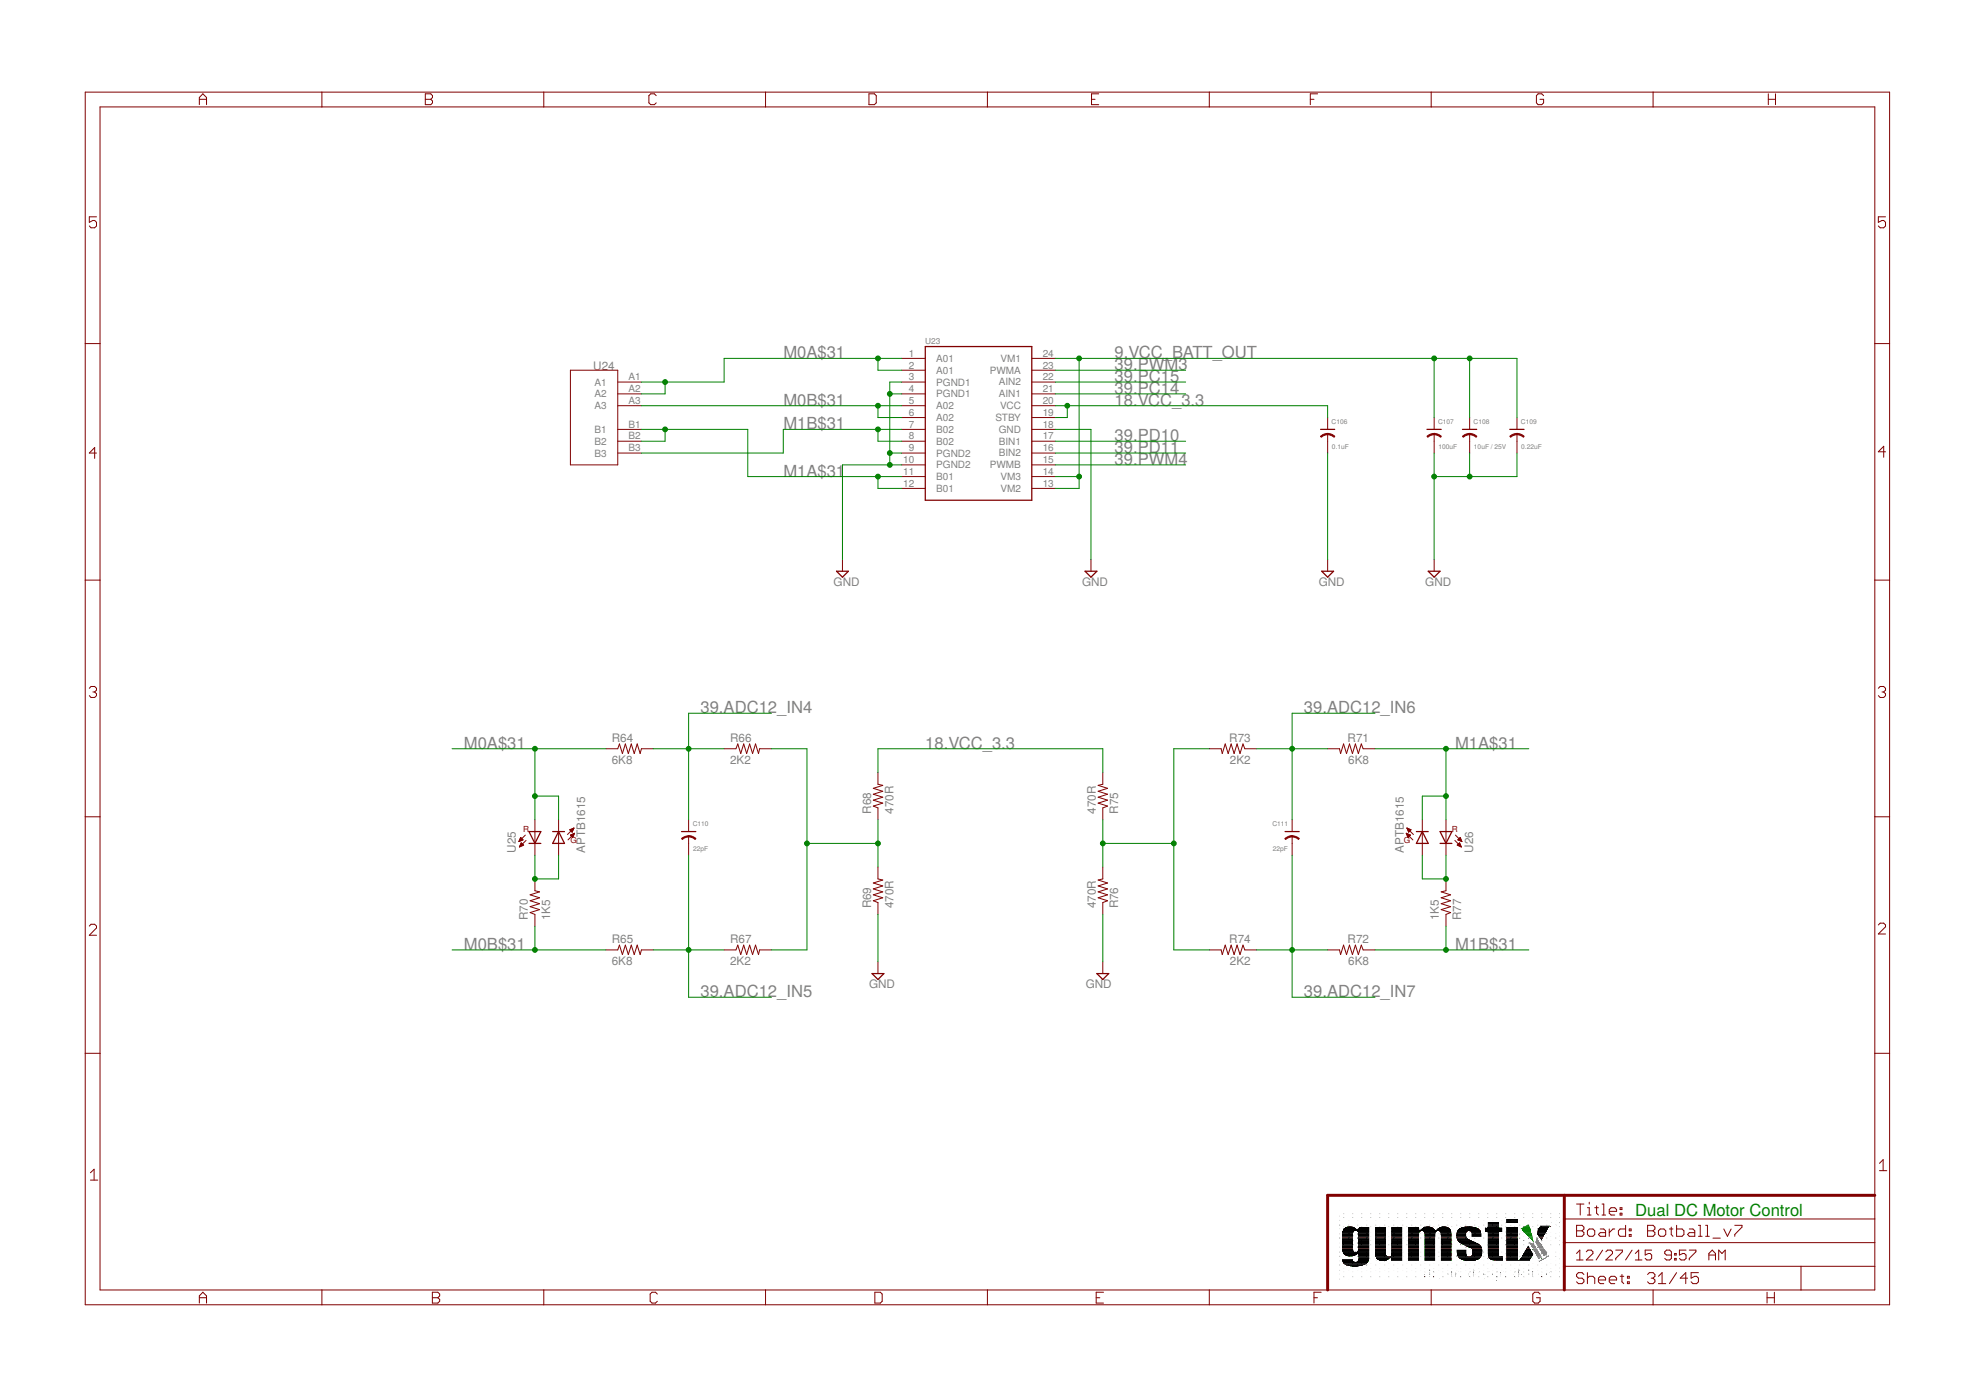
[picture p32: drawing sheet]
<svg xmlns="http://www.w3.org/2000/svg" width="297mm" height="210mm" viewBox="0 0 297 210" stroke-linecap="round" stroke-linejoin="round" font-family="sans-serif">
<defs><g id="words">
<g font-size="2.5" fill="#808080">
<text x="117.7" y="53.8">M0A$31</text>
<text x="167.5" y="53.8">9.VCC_BATT_OUT</text>
<text x="167.5" y="55.6">39.PWM3</text>
<text x="167.5" y="57.4">39.PC15</text>
<text x="167.5" y="59.2">39.PC14</text>
<text x="117.7" y="61">M0B$31</text>
<text x="117.7" y="64.5">M1B$31</text>
<text x="167.5" y="61">18.VCC_3.3</text>
<text x="117.7" y="71.6">M1A$31</text>
<text x="167.5" y="66.3">39.PD10</text>
<text x="167.5" y="68.1">39.PD11</text>
<text x="167.5" y="69.8">39.PWM4</text>
<text x="105.3" y="107.2">39.ADC12_IN4</text>
<text x="195.9" y="107.2">39.ADC12_IN6</text>
<text x="69.7" y="112.5">M0A$31</text>
<text x="139" y="112.5">18.VCC_3.3</text>
<text x="218.6" y="112.5">M1A$31</text>
<text x="69.7" y="142.7">M0B$31</text>
<text x="218.6" y="142.7">M1B$31</text>
<text x="105.3" y="149.8">39.ADC12_IN5</text>
<text x="195.9" y="149.8">39.ADC12_IN7</text>
</g>
<text font-size="2.5" fill="#008000" x="245.7" y="182.7">Dual DC Motor Control</text>
<g font-size="1.8" fill="#808080">
<text x="89.1" y="55.6">U24</text>
<text x="125.3" y="88.1">GND</text>
<text x="162.6" y="88.1">GND</text>
<text x="198.1" y="88.1">GND</text>
<text x="214.1" y="88.1">GND</text>
<text x="91.9" y="111.5">R64</text>
<text x="109.7" y="111.5">R66</text>
<text x="184.7" y="111.5">R73</text>
<text x="202.5" y="111.5">R71</text>
<text x="91.9" y="114.8">6K8</text>
<text x="109.7" y="114.8">2K2</text>
<text x="184.8" y="114.8">2K2</text>
<text x="202.6" y="114.8">6K8</text>
<text x="130.9" y="122.3" transform="rotate(-90 130.9 122.3)">R68</text>
<text x="134.2" y="122.3" transform="rotate(-90 134.2 122.3)">470R</text>
<text x="164.6" y="122.3" transform="rotate(-90 164.6 122.3)">470R</text>
<text x="168" y="122.3" transform="rotate(-90 168 122.3)">R75</text>
<text x="77.5" y="128.1" transform="rotate(-90 77.5 128.1)">U25</text>
<text x="87.9" y="128.1" transform="rotate(-90 87.9 128.1)">APTB1615</text>
<text x="210.9" y="128.1" transform="rotate(-90 210.9 128.1)">APTB1615</text>
<text x="221.3" y="128.1" transform="rotate(-90 221.3 128.1)">U26</text>
<text x="130.9" y="136.5" transform="rotate(-90 130.9 136.5)">R69</text>
<text x="134.2" y="136.5" transform="rotate(-90 134.2 136.5)">470R</text>
<text x="164.6" y="136.5" transform="rotate(-90 164.6 136.5)">470R</text>
<text x="168" y="136.5" transform="rotate(-90 168 136.5)">R76</text>
<text x="79.3" y="138.3" transform="rotate(-90 79.3 138.3)">R70</text>
<text x="82.7" y="138.3" transform="rotate(-90 82.7 138.3)">1K5</text>
<text x="91.9" y="141.7">R65</text>
<text x="109.7" y="141.7">R67</text>
<text x="184.7" y="141.7">R74</text>
<text x="202.5" y="141.7">R72</text>
<text x="216.2" y="138.3" transform="rotate(-90 216.2 138.3)">1K5</text>
<text x="219.5" y="138.3" transform="rotate(-90 219.5 138.3)">R77</text>
<text x="91.9" y="145">6K8</text>
<text x="109.7" y="145">2K2</text>
<text x="130.6" y="148.5">GND</text>
<text x="163.1" y="148.5">GND</text>
<text x="184.8" y="145">2K2</text>
<text x="202.6" y="145">6K8</text>
</g>
<g font-size="1.5" fill="#808080">
<text x="136.6" y="53.6">1</text>
<text x="156.7" y="53.6">24</text>
<text x="89.3" y="57.9">A1</text>
<text x="89.3" y="59.7">A2</text>
<text x="94.4" y="57.1">A1</text>
<text x="94.4" y="58.9">A2</text>
<text x="136.6" y="55.4">2</text>
<text x="136.6" y="57.1">3</text>
<text x="136.6" y="58.9">4</text>
<text x="140.7" y="54.4">A01</text>
<text x="140.7" y="56.2">A01</text>
<text x="140.7" y="57.9">PGND1</text>
<text x="140.7" y="59.7">PGND1</text>
<text x="148.7" y="56.1">PWMA</text>
<text x="150" y="59.7">AIN1</text>
<text x="150" y="57.9">AIN2</text>
<text x="150.3" y="54.4">VM1</text>
<text x="156.7" y="58.9">21</text>
<text x="156.7" y="57.1">22</text>
<text x="156.7" y="55.4">23</text>
<text x="89.3" y="61.5">A3</text>
<text x="89.3" y="65">B1</text>
<text x="94.4" y="60.7">A3</text>
<text x="94.4" y="64.3">B1</text>
<text x="136.6" y="60.7">5</text>
<text x="136.6" y="62.5">6</text>
<text x="136.6" y="64.3">7</text>
<text x="140.7" y="61.5">A02</text>
<text x="140.7" y="63.3">A02</text>
<text x="140.7" y="65">B02</text>
<text x="149.6" y="63.3">STBY</text>
<text x="150" y="65">GND</text>
<text x="150.3" y="61.5">VCC</text>
<text x="156.7" y="64.3">18</text>
<text x="156.7" y="62.5">19</text>
<text x="156.7" y="60.7">20</text>
<text x="89.3" y="66.8">B2</text>
<text x="89.3" y="68.6">B3</text>
<text x="94.4" y="66">B2</text>
<text x="94.4" y="67.8">B3</text>
<text x="135.7" y="69.6">10</text>
<text x="135.7" y="71.4">11</text>
<text x="136.6" y="66">8</text>
<text x="136.6" y="67.8">9</text>
<text x="140.7" y="66.8">B02</text>
<text x="140.7" y="68.6">PGND2</text>
<text x="140.7" y="70.4">PGND2</text>
<text x="148.7" y="70.4">PWMB</text>
<text x="150" y="68.6">BIN2</text>
<text x="150" y="66.8">BIN1</text>
<text x="156.7" y="71.4">14</text>
<text x="156.7" y="69.6">15</text>
<text x="156.7" y="67.8">16</text>
<text x="156.7" y="66">17</text>
<text x="135.7" y="73.1">12</text>
<text x="140.7" y="72.2">B01</text>
<text x="140.7" y="73.9">B01</text>
<text x="150.3" y="73.9">VM2</text>
<text x="150.3" y="72.1">VM3</text>
<text x="156.7" y="73.1">13</text>
</g>
<text font-size="1.2" fill="#808080" x="139" y="51.7">U23</text>
<g font-size="1.2" fill="#800000">
<text x="78.6" y="124.9">R</text>
<text x="218.1" y="124.9">R</text>
<text x="85.7" y="126.7">G</text>
<text x="210.9" y="126.7">G</text>
</g>
<g font-size="1" fill="#808080">
<text x="200.1" y="63.7">C106</text>
<text x="216.1" y="63.7">C107</text>
<text x="221.4" y="63.7">C108</text>
<text x="228.5" y="63.7">C109</text>
<text x="200.1" y="67.4">0.1uF</text>
<text x="216.1" y="67.4">100uF</text>
<text x="221.5" y="67.4">10uF / 25V</text>
<text x="228.6" y="67.4">0.22uF</text>
<text x="104.1" y="124.1">C110</text>
<text x="191.2" y="124.1">C111</text>
<text x="104.1" y="127.9">22pF</text>
<text x="191.2" y="127.9">22pF</text>
</g>
</g></defs>
<g fill="none" stroke="#800000" stroke-width=".15">
<path d="M12.8 13.8h271.1v182.2h-271.1zM15 16.1h266.7v177.7h-266.7zM30 15.7v-1.1l.5-.5 .5 .5v1.1M30 14.9h1M48.4 13.8v2.3M63.9 14.9h.8M63.9 14.1h.8l.3 .3v.2l-.3 .3 .3 .3v.3l-.3 .2h-.8zM81.7 13.8v2.3M98.6 14.4l-.3-.3h-.5l-.3 .3v1.1l.3 .2h.5l.3-.2M115 13.8v2.3M130.6 14.1h.8l.3 .3v1.1l-.3 .2h-.8zM148.4 13.8v2.3"/>
<path d="M164 14.9h.5M165.1 14.1h-1.1v1.6h1.1M181.7 13.8v2.3M196.9 14.9h.5M198 14.1h-1.1v1.6M215 13.8v2.3M231.9 14.4l-.3-.3h-.5l-.3 .3v1.1l.3 .2h.5l.3-.2v-.6h-.5M248.4 13.8v2.3M265.7 14.1v1.6M265.7 14.9h1.1M266.8 14.1v1.6M14.5 32.6h-1.1v.8l.5-.3h.3l.3 .3v.6l-.3 .2h-.5l-.3-.2"/>
<path d="M283.3 32.6h-1.1v.8l.6-.3h.2l.3 .3v.6l-.3 .2h-.5l-.3-.2M12.8 51.6h2.2M85.7 55.6h7.1v14.2h-7.1zM92.8 57.4h3.6M92.8 59.2h3.6M135.5 53.8h3.5M135.5 55.6h3.5M135.5 57.4h3.5M135.5 59.2h3.5M155 53.8h3.6M155 55.6h3.6M155 57.4h3.6"/>
<path d="M155 59.2h3.6M281.7 51.6h2.2M14.5 68.1h-1.1l.8-.9v1.7M92.8 68.1h3.6M92.8 61h3.6M92.8 64.5h3.6M92.8 66.3h3.6M135.5 68.1h3.5M135.5 61h3.5M135.5 62.7h3.5M135.5 64.5h3.5M135.5 66.3h3.5"/>
<path d="M135.5 69.8h3.5M135.5 71.6h3.5M135.5 73.4h3.5M155 68.1h3.6M155 61h3.6M155 62.7h3.6M155 64.5h3.6M155 66.3h3.6M155 69.8h3.6M155 71.6h3.6M155 73.4h3.6M199.5 62.7v1.8"/>
<path d="M199.5 65.2v2.9M215.5 62.7v1.8M215.5 65.2v2.9M220.8 62.7v1.8M220.8 65.2v2.9M227.9 62.7v1.8M227.9 65.2v2.9M283.3 67.9h-1.1l.8-.8v1.6M12.8 87.2h2.2M126.6 84.1v1.7M163.9 84.1v1.7M199.5 84.1v1.7"/>
<path d="M215.5 84.1v1.7M281.7 87.2h2.2M13.4 103.4l.3-.3h.5l.3 .3v.3l-.3 .3M13.9 104h.3M14.2 104l.3 .2v.3l-.3 .3h-.5l-.3-.3M91 112.5h1.8l.3-.7 .4 1.4 .5-1.4 .4 1.4 .4-1.4 .5 1.4 .4-1.4 .5 1.4 .2-.7h1.7M108.8 112.5h1.8l.2-.7 .5 1.4 .4-1.4 .5 1.4 .4-1.4 .5 1.4 .4-1.4 .5 1.4 .1-.7h1.8M131.9 116.1v1.7l.7 .2-1.4 .4 1.4 .5-1.4 .4 1.4 .5-1.4 .4 1.4 .5-1.4 .4 .7 .3v1.8M165.7 116.1v1.7l-.7 .2 1.4 .4-1.4 .5 1.4 .4-1.4 .5 1.4 .4-1.4 .5 1.4 .4-.7 .3v1.8M181.7 112.5h1.8l.1 .7 .5-1.4 .4 1.4 .5-1.4 .4 1.4 .5-1.4 .4 1.4 .5-1.4 .2 .7h1.8M199.5 112.5h1.8l.1 .7 .5-1.4 .4 1.4 .5-1.4 .4 1.4 .4-1.4 .5 1.4 .4-1.4 .3 .7h1.8M282.2 103.4l.3-.3h.5l.3 .3v.3l-.3 .3"/>
<path d="M282.8 104h.2M283 104l.3 .2v.3l-.3 .3h-.5l-.3-.3M12.8 122.7h2.2M13.4 139.1l.3-.2h.5l.3 .2v.3l-1.1 1.1h1.1M78 126.4h.1M78 126.3h.3M78.1 126.2h.4M78.1 127.2h.1M78.1 127.1h.2M78.1 126.1h.4M78.1 127.1h.4M78.1 126h.3"/>
<path d="M78.2 127h.5M78.2 125.9h.1M78.2 126.9h.4M78.2 125.8l.4 .4-.6 .2zM78.2 126.8h.3M78.3 126.7h.1M78.3 126.6l.4 .4-.7 .3zM78.9 125.5l-.9 .9M79 126.3l-1 1M80.4 132.1v1.7l.7 .2-1.4 .5 1.4 .4-1.4 .4 1.4 .5-1.4 .4 1.4 .5-1.4 .4 .7 .3v1.8M80.4 123.2v5.3M83.9 123.2v5.3"/>
<path d="M85.7 124.7h.4M85.7 125.5h.5M85.7 124.8h.4M85.8 125.6h.4M85.8 124.9h.2M85.8 124.6h.3M85.9 125.6h.2M85.9 125.4h.3M85.9 124.9h.1M85.9 125.7h.2M86 125h.1M86 125.8h.1"/>
<path d="M86 124.5h.2M86 125.3h.3M86.2 124.4h.1M86.2 125.3h.1M86.2 124.4l-.9 1M86.2 124.4l-.2 .6M86.2 124.4l-.6 .3 .4 .3M86.3 125.2l-1 1M86.3 125.2l-.3 .6-.3-.3M86.3 125.2l-.6 .3M103.5 123.2v1.7M103.5 125.6v2.9"/>
<path d="M131.9 130.3v1.8l.7 .1-1.4 .5 1.4 .4-1.4 .5 1.4 .4-1.4 .5 1.4 .4-1.4 .4 .7 .3v1.8M165.7 130.3v1.8l-.7 .1 1.4 .5-1.4 .4 1.4 .5-1.4 .4 1.4 .5-1.4 .4 1.4 .4-.7 .3v1.8M194.1 123.2v1.7M194.1 125.6v2.9M211.3 125.2l1 1M211.3 125.2l.3 .6 .3-.3M211.3 125.2l.6 .3M211.3 125.3h.1M211.3 125.3h.3M211.4 125.4h.4M211.4 124.4h.1M211.4 124.4l1 1"/>
<path d="M211.4 124.4l.2 .6M211.4 124.4l.6 .3-.4 .3M211.4 125.5h.5M211.4 125.6h.4M211.4 124.5h.2M211.5 124.6h.3M211.5 125.6h.3M211.5 124.7h.5M211.5 125.7h.2M211.5 124.7h.4M211.5 125.8h.1M211.6 124.8h.3"/>
<path d="M211.6 124.9h.2M211.6 124.9h.1M211.6 125h.1M213.7 123.2v5.3M217.3 132.1v1.7l-.8 .2 1.5 .5-1.5 .4 1.5 .4-1.5 .5 1.5 .4-1.5 .5 1.5 .4-.7 .3v1.8M217.3 123.2v5.3M218.6 126.3l1 1M218.7 125.5l.9 .9M218.9 127h.5M218.9 127l.4-.4 .3 .7M218.9 127l.7 .3M219 126.9h.4"/>
<path d="M219 126.2l.4-.4 .2 .6zM219.1 126.2h.4M219.1 127.1h.4M219.1 126.8h.3M219.1 126.2h.5M219.1 126.1h.4M219.2 126.7h.2M219.2 126h.3M219.2 126.7h.1M219.3 127.1h.2M219.3 125.9h.1M219.3 126.3h.3"/>
<path d="M219.4 125.9h.1M219.4 127.2h.1M219.5 126.4h.1M281.7 122.7h2.2M282.2 139l.3-.3h.5l.3 .3v.3l-1.1 1h1.1M12.8 158.3h2.2M91 142.7h1.8l.3-.7 .4 1.4 .5-1.4 .4 1.4 .4-1.4 .5 1.4 .4-1.4 .5 1.4 .2-.7h1.7M108.8 142.7h1.8l.2-.7 .5 1.4 .4-1.4 .5 1.4 .4-1.4 .5 1.4 .4-1.4 .5 1.4 .1-.7h1.8M131.9 144.5v1.8M165.7 144.5v1.8M181.7 142.7h1.8l.1 .7 .5-1.4 .4 1.4 .5-1.4 .4 1.4 .5-1.4 .4 1.4 .5-1.4 .2 .7h1.8M199.5 142.7h1.8l.1 .7 .5-1.4 .4 1.4 .5-1.4 .4 1.4 .4-1.4 .5 1.4 .4-1.4 .3 .7h1.8"/>
<path d="M281.7 158.3h2.2M13.6 176.2l.5-.5v1.6M13.6 177.3h1.1M282.4 174.8l.5-.6v1.7M282.4 175.9h1.1M30 195.8v-1.1l.5-.5 .5 .5v1.1M30 195h1M48.4 193.8v2.2M65 195h.8M65 194.2h.8l.3 .2v.3l-.3 .3 .3 .2v.3l-.3 .3h-.8zM81.7 193.8v2.2M98.8 194.4l-.3-.2h-.5l-.3 .2v1.1l.3 .3h.5l.3-.3"/>
<path d="M115 193.8v2.2M131.4 194.2h.9l.2 .2v1.1l-.2 .3h-.9zM148.4 193.8v2.2M164.7 195h.5M165.8 194.2h-1.1v1.6h1.1M181.7 193.8v2.2M197.4 195h.6M198.5 194.2h-1.1v1.6M215 193.8v2.2M231.4 194.4l-.3-.2h-.5l-.3 .2v1.1l.3 .3h.5l.3-.3v-.5h-.6M235 190.3h46.7M235 186.7h46.7"/>
<path d="M235 183.2h46.7M236.9 184.1h.8l.3 .3v.3l-.3 .2 .3 .3v.3l-.3 .3h-.8zM236.9 184.9h.8M236.9 188.3l.5-.5v1.5M236.9 189.3h.9M236.9 180.9h1.1M237.4 180.9v1.7M238 191.5l-.3-.3h-.5l-.3 .3v.3l.3 .2h.5l.3 .3v.3l-.3 .3h-.5l-.3-.3M238.3 188.1l.3-.3h.5l.2 .3v.2l-1 1h1M238.5 184.9l.3-.2h.5l.3 .2v.6l-.3 .3h-.5l-.3-.3zM238.5 192l.3-.2h.5l.3 .2v.9M238.5 191.2v1.7"/>
<path d="M238.5 181.5h.3v1.1M238.5 182.6h.6M238.8 180.6v.3M239.6 181.5h.6M239.9 181.2v1.1l.3 .3M240.2 192.3h1v-.3l-.2-.2h-.6l-.2 .2v.6l.2 .3h.6M240.4 184.7h.6l.2 .2v.9h-.8l-.2-.3 .2-.3h.8M240.7 180.9h.3v1.7M240.7 182.6h.5M240.8 187.8l-1 1.5M241.3 188.1l.2-.3h.5l.3 .3v.2l-1 1h1M241.8 192.3h1.1v-.3l-.3-.2h-.5l-.3 .2v.6l.3 .3h.5"/>
<path d="M241.8 182h1.1v-.3l-.3-.2h-.5l-.3 .2v.6l.3 .3h.5M241.8 184.7v1.1M242.6 184.7h-.3l-.5 .5M242.8 187.8h1v.3l-1 1v.2M243.4 191.8h.6M243.4 181.5h.3v.2h-.3zM243.4 182.3h.3v.3h-.3zM243.7 191.5v1.1l.3 .3M244.2 184.1v1.7h-.8l-.2-.3v-.6l.2-.2h.8M244.5 191.8h.3v.2h-.3zM244.5 192.6h.3v.3h-.3zM244.8 185.5h.3v.3h-.3z"/>
<path d="M244.8 184.7h.3v.2h-.3zM245.2 187.8l-1 1.5M245.7 189.3h1M245.7 188.3l.5-.5v1.5M247.5 184.1h.9l.2 .3v.3l-.2 .2 .2 .3v.3l-.2 .3h-.9zM247.5 191.5l.3-.3h.6l.2 .3v.3l-.2 .2M247.5 184.9h.9M248.1 192h.3M248.2 187.8h-1v.8l.5-.3h.2l.3 .3v.5l-.3 .2h-.5l-.2-.2M248.4 193.8v2.2M248.4 192l.2 .3v.3l-.2 .3h-.6l-.3-.3M249.2 184.9l.2-.2h.6l.3 .2v.6l-.3 .3h-.6l-.2-.3z"/>
<path d="M249.2 192.9h1.1M249.2 191.8l.5-.6v1.7M250.8 184.7h.6M251.1 184.4v1.1l.3 .3M251.1 188.6h-.7l-.3-.3v-.2l.3-.3h.5l.2 .3v1l-.2 .2h-.5l-.3-.2M251.6 189.1h.2v.2h-.2zM251.6 188.3h.2v.3h-.2zM251.9 184.1v1.7h.8l.3-.3v-.6l-.3-.2h-.8M251.9 191.2l-1.1 1.7M253.3 187.8h-1v.8l.5-.3h.3l.2 .3v.5l-.2 .2h-.5l-.3-.2M253.6 192h-1.1l.8-.8v1.7M253.8 184.7h.6l.2 .2v.9h-.8l-.2-.3 .2-.3h.8"/>
<path d="M253.8 187.8h1v.3l-1 1v.2M255.2 184.1h.3v1.7M255.2 185.8h.5M255.2 191.2h-1.1v.8l.5-.2h.3l.3 .2v.6l-.3 .3h-.5l-.3-.3M256.3 184.1h.2v1.7M256.3 185.8h.5M256.8 188.6h.9M256.8 189.3v-1l.5-.5 .4 .5v1M257.4 186h1.1M258.2 189.3v-1.5l.5 .5 .5-.5v1.5M259 184.7l.5 1.1 .6-1.1M260.6 184.1h1.1v.3l-1.1 1.1v.3"/>
<path d="M265.5 195h1.1M265.5 194.2v1.6M266.6 194.2v1.6M270.6 190.3v3.5"/>
</g>
<path d="M235 179.6v14.2M281.7 179.6h-82.2v14.2" fill="none" stroke="#800000" stroke-width=".44"/>
<g fill="none" stroke="#800000" stroke-width=".19">
<path d="M139 52.1h16v23.1h-16zM198.4 64.5h2.1M214.4 64.5h2.1M219.7 64.5h2.2M226.8 64.5h2.2M125.7 85.8h1.8l-.9 .9zM163 85.8h1.8l-.9 .9zM198.6 85.8h1.8l-.9 .9zM214.6 85.8h1.8l-.9 .9zM79.5 124.9h1.8l-.9 1.8zM79.5 126.7h1.8M83 124.9h1.8"/>
<path d="M83.9 124.9l.9 1.8h-1.8zM102.4 124.9h2.1M193.1 124.9h2.1M212.8 124.9h1.8M213.7 124.9l.9 1.8h-1.8zM216.4 124.9h1.7l-.8 1.8zM216.4 126.7h1.7M131 146.3h1.8l-.9 .9zM164.8 146.3h1.8l-.9 .9z"/>
</g>
<g fill="#800000" stroke="#800000" stroke-width=".15">
<path d="M199.5 65.1l.7 .2 .4 .3-.2 .1-.2-.2-.7-.2z" fill-rule="evenodd"/>
<path d="M198.4 65.6l.4-.3 .7-.2v.2l-.7 .2-.3 .2z" fill-rule="evenodd"/>
<path d="M215.5 65.1l.7 .2 .4 .3-.1 .1-.3-.2-.7-.2z" fill-rule="evenodd"/>
<path d="M214.4 65.6l.4-.3 .7-.2v.2l-.7 .2-.3 .2z" fill-rule="evenodd"/>
<path d="M220.8 65.1l.7 .2 .4 .3-.1 .1-.3-.2-.7-.2z" fill-rule="evenodd"/>
<path d="M219.7 65.6l.4-.3 .7-.2v.2l-.7 .2-.2 .2z" fill-rule="evenodd"/>
<path d="M227.9 65.1l.7 .2 .4 .3-.1 .1-.3-.2-.7-.2z" fill-rule="evenodd"/>
<path d="M226.8 65.6l.4-.3 .7-.2v.2l-.7 .2-.2 .2z" fill-rule="evenodd"/>
<path d="M103.5 125.6h.4l.7 .4-.2 .1-.2-.2-.7-.2z" fill-rule="evenodd"/>
<path d="M102.4 126l.4-.2 .7-.2v.2h-.4l-.6 .3z" fill-rule="evenodd"/>
<path d="M193 126l.7-.4h.4v.1l-.6 .2-.3 .2z" fill-rule="evenodd"/>
<path d="M194.1 125.6l.8 .2 .3 .2-.1 .1-.3-.2-.7-.1z" fill-rule="evenodd"/>
</g>
<g fill="none" stroke="#008000" stroke-width=".15">
<path d="M99.9 57.4v1.8h-3.5M131.9 53.8v1.8h3.6M133.7 59.2h1.8M135.5 57.4h-1.8v12.4M135.5 53.8h-26.7v3.6h-12.4M158.6 59.2h19.5M158.6 57.4h19.5M158.6 53.8h69.3v8.9M158.6 55.6h19.5M162.1 53.8v19.6h-3.5M215.5 53.8v8.9M220.8 53.8v8.9"/>
<path d="M96.4 64.5h16v7.1h23.1M96.4 61h39.1M99.9 64.5v1.8h-3.5M131.9 61v1.7h3.6M131.9 64.5v1.8h3.6M131.9 71.6v1.8h3.6M133.7 68.1h1.8M135.5 64.5h-17.8v3.6h-21.3M135.5 69.8h-8.9v14.3M158.6 64.5h5.3v19.6M158.6 69.8h19.5M158.6 68.1h19.5"/>
<path d="M158.6 61h40.9v1.7M158.6 71.6h3.5M158.6 66.3h19.5M160.4 61v1.7h-1.8M199.5 68.1v16M215.5 68.1v16M220.8 68.1v3.5M227.9 68.1v3.5h-12.4M67.9 112.5h23.1M80.4 112.5v10.7M80.4 119.6h3.5v3.6M98.1 112.5h10.7"/>
<path d="M115.9 112.5h5.3v30.2h-5.3M115.9 107.2h-12.4v16M131.9 116.1v-3.6h33.8v3.6M181.7 112.5h-5.3v30.2h5.3M188.8 112.5h10.7M206.6 112.5h23.1M206.6 107.2h-12.5v16M217.3 119.6h-3.6v3.6M217.3 112.5v10.7M80.4 128.5v3.6h3.5v-3.6M80.4 139.2v3.5M103.5 128.5v21.3h12.4"/>
<path d="M121.2 126.7h10.7M131.9 123.2v7.1M131.9 137.4v7.1M165.7 123.2v7.1M165.7 137.4v7.1M165.7 126.7h10.7M194.1 128.5v21.3h12.5M213.7 128.5v3.6h3.6v-3.6M217.3 139.2v3.5M67.9 142.7h23.1M98.1 142.7h10.7M188.8 142.7h10.7"/>
<path d="M206.6 142.7h23.1"/>
</g>
<g fill="#008000" stroke="#008000" stroke-width=".15">
<circle cx="133.7" cy="69.8" r=".36"/>
<circle cx="133.7" cy="68.1" r=".36"/>
<circle cx="133.7" cy="59.2" r=".36"/>
<circle cx="215.5" cy="71.6" r=".36"/>
<circle cx="220.8" cy="71.6" r=".36"/>
<circle cx="160.4" cy="61" r=".36"/>
<circle cx="131.9" cy="53.8" r=".36"/>
<circle cx="99.9" cy="57.4" r=".36"/>
<circle cx="80.4" cy="119.6" r=".36"/>
<circle cx="80.4" cy="112.5" r=".36"/>
<circle cx="131.9" cy="61" r=".36"/>
<circle cx="80.4" cy="142.7" r=".36"/>
<circle cx="131.9" cy="64.5" r=".36"/>
<circle cx="217.3" cy="142.7" r=".36"/>
<circle cx="131.9" cy="71.6" r=".36"/>
<circle cx="99.9" cy="64.5" r=".36"/>
<circle cx="217.3" cy="119.6" r=".36"/>
<circle cx="217.3" cy="112.5" r=".36"/>
<circle cx="162.1" cy="53.8" r=".36"/>
<circle cx="162.1" cy="71.6" r=".36"/>
<circle cx="215.5" cy="53.8" r=".36"/>
<circle cx="220.8" cy="53.8" r=".36"/>
<circle cx="80.4" cy="132.1" r=".36"/>
<circle cx="103.5" cy="112.5" r=".36"/>
<circle cx="103.5" cy="142.7" r=".36"/>
<circle cx="131.9" cy="126.7" r=".36"/>
<circle cx="121.2" cy="126.7" r=".36"/>
<circle cx="217.3" cy="132.1" r=".36"/>
<circle cx="194.1" cy="112.5" r=".36"/>
<circle cx="194.1" cy="142.7" r=".36"/>
<circle cx="165.7" cy="126.7" r=".36"/>
<circle cx="176.4" cy="126.7" r=".36"/>
</g>
<g fill="#000" stroke="#000" stroke-width=".15">
<path d="M201.5 189.3h1.8zM201.5 189.2l1.8 .1zM201.5 189.2h1.8zM201.5 189.1l1.8 .1zM201.5 187.7h1.9zM201.5 187.6l1.9 .1zM201.5 187.6h1.9zM201.5 187.5l1.9 .1zM201.5 187.5h1.9zM201.5 187.4l1.9 .1zM201.5 187.4h1.9zM201.5 187.3l1.9 .1z"/>
<path d="M201.5 187.3h1.9zM201.5 187.2l1.9 .1zM201.5 187.2h1.9zM201.5 187.1l1.9 .1zM201.5 187.1h1.9zM201.5 187l1.9 .1zM201.5 187h1.9zM201.5 186.9l1.9 .1zM201.5 186.9h1.9zM201.5 186.8l1.9 .1zM201.5 186.8h1.9zM201.5 186.7l1.9 .1z"/>
<path d="M201.5 186.7h1.9zM201.5 186.6l1.9 .1zM201.5 186.6h1.9zM201.5 186.5l1.9 .1zM201.5 186.5h1.9zM201.5 186.4l1.9 .1zM201.5 186.4h1.9zM201.5 186.3l1.9 .1zM201.5 186.3h1.9zM201.5 186.2l1.9 .1zM201.5 186.2h1.9zM201.5 186.1l1.9 .1z"/>
<path d="M201.5 186.1h1.9zM201.5 186l1.9 .1zM201.5 186h1.9zM201.5 185.9l1.9 .1zM201.5 185.9h1.9zM201.5 185.8l1.9 .1zM201.5 185.8h1.9zM201.5 185.7l1.9 .1zM201.5 185.7h1.9zM201.5 185.6l1.9 .1zM201.5 185.6h1.9zM201.5 185.5l1.9 .1z"/>
<path d="M201.5 185.5h1.9zM201.5 185.4l1.9 .1zM201.5 185.4h1.9zM201.5 185.3l1.9 .1zM201.5 188h4.3zM201.5 185l4.3 .1zM201.5 189.5h2.1zM201.5 189.4l2 .1zM201.5 189.4h1.9zM201.5 189.3l1.9 .1zM201.5 189.3h1.9zM201.5 187.9l2 .1z"/>
<path d="M201.5 187.9h2zM201.5 187.8l1.9 .1zM201.5 187.8h1.9zM201.5 187.7l1.9 .1zM201.5 185.3h1.9zM201.5 185.2l1.9 .1zM201.5 185.2h2zM201.5 185.1l2 .1zM201.5 185.1h2.1zM201.6 189.5h4.2zM201.6 188.1l4.2 .1zM201.6 188.1h4.2z"/>
<path d="M201.6 188l4.2 .1zM201.6 185h4.2zM201.6 184.9l4.2 .1zM201.6 184.9h4.2zM201.6 189.6l4.1 .1zM201.6 189.6h4.1zM201.6 189.5l4.1 .1zM201.6 188.3h4.2zM201.6 188.2l4.2 .1zM201.6 188.2h4.2zM201.6 184.8l4.2 .1zM201.6 184.8h4.2z"/>
<path d="M201.6 189.7h4zM201.6 189.7h4.1zM201.7 188.3l4.1 .1zM201.7 188.3h4.1zM201.7 184.7l4.1 .1zM201.7 184.7h4.1zM201.7 189.8h3.9zM201.7 189.7l3.9 .1zM201.7 189.8h3.8zM201.7 188.4h4.1zM201.7 184.6l4.1 .1zM201.7 189.9h3.8z"/>
<path d="M201.7 189.8l3.8 .1zM201.7 188.4l4.1 .1zM201.7 184.6h2.2zM201.7 184.5l2.2 .1zM201.8 189.9l3.6 .1zM201.8 188.5h4zM201.8 184.5h2.1zM201.8 190h3.5zM201.8 188.5l4 .1zM201.8 184.4l2 .1zM201.9 190l3.4 .1zM201.9 188.6h2z"/>
<path d="M201.9 184.4h1.8zM202 190.1h3.2zM202 184.3l1.6 .1zM202 188.6l1.8 .1zM202 188.7h1.8zM202 184.3h1.6zM202.1 190.1l3 .1zM202.1 188.7l1.6 .1zM202.1 184.3h1.4zM202.1 190.2h2.9zM202.2 184.2l1.2 .1zM202.2 188.8h1.4z"/>
<path d="M202.2 190.2h2.7zM202.3 188.8h1.2zM202.3 184.2h1zM202.3 190.2l2.5 .1zM202.4 188.8l.9 .1zM202.4 190.3h2.3zM202.5 184.1l.6 .1zM202.6 190.3l1.9 .1zM202.6 188.9h.6zM202.8 190.4h1.5zM203.3 190.4h.5zM203.7 189.5h2.1z"/>
<path d="M203.8 187.9l2 .1zM203.9 189.4l1.9 .1zM203.9 187.9h1.9zM203.9 185.1h1.9zM203.9 189.4h1.9zM203.9 185.1l1.9 .1zM203.9 189.3l1.9 .1zM203.9 187.8l1.9 .1zM203.9 187.8h1.9zM203.9 187.7l1.9 .1zM203.9 187.7h1.9zM203.9 185.2l1.9 .1z"/>
<path d="M203.9 185.2h1.9zM204 189.3h1.8zM204 189.2l1.8 .1zM204 189.2h1.8zM204 189.1l1.8 .1zM204 187.6l1.8 .1zM204 187.6h1.8zM204 187.5l1.8 .1zM204 187.5h1.8zM204 187.4l1.8 .1zM204 187.4h1.8zM204 187.3l1.8 .1z"/>
<path d="M204 187.3h1.8zM204 187.2l1.8 .1zM204 187.2h1.8zM204 187.1l1.8 .1zM204 187.1h1.8zM204 187l1.8 .1zM204 187h1.8zM204 186.9l1.8 .1zM204 186.9h1.8zM204 186.8l1.8 .1zM204 186.8h1.8zM204 186.7l1.8 .1z"/>
<path d="M204 186.7h1.8zM204 186.6l1.8 .1zM204 186.6h1.8zM204 186.5l1.8 .1zM204 186.5h1.8zM204 186.4l1.8 .1zM204 186.4h1.8zM204 186.3l1.8 .1zM204 186.3h1.8zM204 186.2l1.8 .1zM204 186.2h1.8zM204 186.1l1.8 .1z"/>
<path d="M204 186.1h1.8zM204 186l1.8 .1zM204 186h1.8zM204 185.9l1.8 .1zM204 185.9h1.8zM204 185.8l1.8 .1zM204 185.8h1.8zM204 185.7l1.8 .1zM204 185.7h1.8zM204 185.6l1.8 .1zM204 185.6h1.8zM204 185.5l1.8 .1z"/>
<path d="M204 185.5h1.8zM204 185.4l1.8 .1zM204 185.4h1.8zM204 185.3l1.8 .1zM204 185.3h1.8zM204 184.6h1.8zM204 189.1h1.8zM204 189l1.8 .1zM204 189h1.8zM204 188.9l1.8 .1zM204 188.9h1.8zM204 188.8l1.8 .1z"/>
<path d="M204 188.8h1.8zM204 188.7l1.8 .1zM204 188.7h1.8zM204 188.6l1.8 .1zM204 188.6h1.8zM204 184.5l1.8 .1zM204 184.5h1.8zM204 184.4l1.8 .1zM204.1 184.4h1.7zM204.1 184.3l1.7 .1zM204.1 184.3h1.7zM204.1 184.2l1.7 .1z"/>
<path d="M206.5 188.4l1.9 .1zM206.5 188.4h1.9zM206.5 188.3l1.8 .1zM206.5 188.3h1.8zM206.5 188.2l1.8 .1zM206.5 188.2h1.8zM206.5 188.1l1.8 .1zM206.5 188.1h1.8zM206.5 188l1.8 .1zM206.5 188h1.8zM206.5 187.9l1.8 .1zM206.5 187.9h1.8z"/>
<path d="M206.5 187.8l1.8 .1zM206.5 187.8h1.8zM206.5 187.7l1.8 .1zM206.5 187.7h1.8zM206.5 187.6l1.8 .1zM206.5 187.6h1.8zM206.5 187.5l1.8 .1zM206.5 187.5h1.8zM206.5 187.4l1.8 .1zM206.5 187.4h1.8zM206.5 187.3l1.8 .1zM206.5 187.3h1.8z"/>
<path d="M206.5 187.2l1.8 .1zM206.5 187.2h1.8zM206.5 187.1l1.8 .1zM206.5 187.1h1.8zM206.5 187l1.8 .1zM206.5 187h1.8zM206.5 186.9l1.8 .1zM206.5 186.9h1.8zM206.5 186.8l1.8 .1zM206.5 186.8h1.8zM206.5 186.7l1.8 .1zM206.5 186.7h1.8z"/>
<path d="M206.5 186.6l1.8 .1zM206.5 186.6h1.8zM206.5 186.5l1.8 .1zM206.5 186.5h1.8zM206.5 186.4l1.8 .1zM206.5 186.4h1.8zM206.5 186.3l1.8 .1zM206.5 186.3h1.8zM206.5 186.2l1.8 .1zM206.5 186.2h1.8zM206.5 186.1l1.8 .1zM206.5 186.1h1.8z"/>
<path d="M206.5 186l1.8 .1zM206.5 186h1.8zM206.5 185.9l1.8 .1zM206.5 185.9h1.8zM206.5 185.8l1.8 .1zM206.5 185.8h1.8zM206.5 185.7l1.8 .1zM206.5 185.7h1.8zM206.5 185.6l1.8 .1zM206.5 185.6h1.8zM206.5 185.5l1.8 .1zM206.5 185.5h1.8z"/>
<path d="M206.5 185.4l1.8 .1zM206.5 185.4h1.8zM206.5 185.3l1.8 .1zM206.5 185.3h1.8zM206.5 185.2l1.8 .1zM206.5 185.2h1.8zM206.5 185.1l1.8 .1zM206.5 185.1h1.8zM206.5 185l1.8 .1zM206.5 185h1.8zM206.5 184.9l1.8 .1zM206.5 184.9h1.8z"/>
<path d="M206.5 184.8l1.8 .1zM206.5 184.8h1.8zM206.5 184.7l1.8 .1zM206.5 184.7h1.8zM206.5 184.6l1.8 .1zM206.5 184.6h1.8zM206.5 184.5l1.8 .1zM206.5 184.5h1.8zM206.5 184.4l1.8 .1zM206.5 184.4h1.8zM206.5 184.3l1.8 .1zM206.5 184.3h1.8z"/>
<path d="M206.5 184.2l1.8 .1zM206.5 188.8h4.3zM206.5 188.7l4.3 .1zM206.5 188.7h4.3zM206.5 188.6l2 .1zM206.5 188.6h1.9zM206.5 188.5l1.9 .1zM206.5 188.5h1.9zM206.5 188.9l4.3 .1zM206.5 188.9h4.3zM206.5 188.8l4.3 .1zM206.6 189h4.2z"/>
<path d="M206.6 189.1h4.2zM206.6 189l4.2 .1zM206.7 189.1l2.2 .1zM206.7 189.1h2.2zM206.7 189.2h2.1zM206.8 189.2l2 .1zM206.8 189.3h1.9zM206.9 189.3l1.8 .1zM206.9 189.4h1.7zM207 189.4l1.5 .1zM207.1 189.5h1.3zM207.2 189.5h1.2z"/>
<path d="M207.3 189.5l.9 .1zM207.5 189.6h.5zM208.8 188.6l2 .1zM208.9 188.6h1.9zM208.9 189.5h1.9zM208.9 189.4l1.9 .1zM208.9 189.4h1.9zM208.9 189.3l1.9 .1zM208.9 189.3h1.9zM208.9 188.5l1.9 .1zM208.9 188.5h1.9zM208.9 188.4l1.9 .1z"/>
<path d="M208.9 188.4h1.9zM208.9 189.2l1.9 .1zM208.9 189.2h1.9zM208.9 189.1l1.9 .1zM208.9 189.1h1.9zM208.9 188.3l1.9 .1zM208.9 188.3h1.9zM208.9 188.2l1.9 .1zM208.9 188.2h1.9zM208.9 188.1l1.9 .1zM208.9 188.1h1.9zM208.9 188l1.9 .1z"/>
<path d="M208.9 188h1.9zM208.9 187.9l1.9 .1zM208.9 187.9h1.9zM208.9 187.8l1.9 .1zM208.9 187.8h1.9zM208.9 187.7l1.9 .1zM208.9 187.7h1.9zM208.9 187.6l1.9 .1zM208.9 187.6h1.9zM208.9 187.5l1.9 .1zM208.9 187.5h1.9zM208.9 187.4l1.9 .1z"/>
<path d="M208.9 187.4h1.9zM208.9 187.3l1.9 .1zM208.9 187.3h1.9zM208.9 187.2l1.9 .1zM208.9 187.2h1.9zM208.9 187.1l1.9 .1zM208.9 187.1h1.9zM208.9 187l1.9 .1zM208.9 187h1.9zM208.9 186.9l1.9 .1zM208.9 186.9h1.9zM208.9 186.8l1.9 .1z"/>
<path d="M208.9 186.8h1.9zM208.9 186.7l1.9 .1zM208.9 186.7h1.9zM208.9 186.6l1.9 .1zM208.9 186.6h1.9zM208.9 186.5l1.9 .1zM208.9 186.5h1.9zM208.9 186.4l1.9 .1zM208.9 186.4h1.9zM208.9 186.3l1.9 .1zM208.9 186.3h1.9zM208.9 186.2l1.9 .1z"/>
<path d="M208.9 186.2h1.9zM208.9 186.1l1.9 .1zM208.9 186.1h1.9zM208.9 186l1.9 .1zM208.9 186h1.9zM208.9 185.9l1.9 .1zM208.9 185.9h1.9zM208.9 185.8l1.9 .1zM208.9 185.8h1.9zM208.9 185.7l1.9 .1zM208.9 185.7h1.9zM208.9 185.6l1.9 .1z"/>
<path d="M208.9 185.6h1.9zM208.9 185.5l1.9 .1zM208.9 185.5h1.9zM208.9 185.4l1.9 .1zM208.9 185.4h1.9zM208.9 185.3l1.9 .1zM208.9 185.3h1.9zM208.9 185.2l1.9 .1zM208.9 185.2h1.9zM208.9 185.1l1.9 .1zM208.9 185.1h1.9zM208.9 185l1.9 .1z"/>
<path d="M208.9 185h1.9zM208.9 184.9l1.9 .1zM208.9 184.9h1.9zM208.9 184.8l1.9 .1zM208.9 184.8h1.9zM208.9 184.7l1.9 .1zM208.9 184.7h1.9zM208.9 184.6l1.9 .1zM208.9 184.6h1.9zM208.9 184.5l1.9 .1zM208.9 184.5h1.9zM208.9 184.4l1.9 .1z"/>
<path d="M208.9 184.4h1.9zM208.9 184.3l1.9 .1zM208.9 184.3h1.9zM208.9 184.2l1.9 .1zM211.5 185.2l1.8 .1zM211.5 185.2h1.8zM211.5 185.2h1.9zM211.5 185.1l1.9 .1zM211.5 185.1h2zM211.5 185l6.7 .1zM211.5 185h6.7zM211.5 185h6.6z"/>
<path d="M211.5 184.9l6.6 .1zM211.5 184.9h6.6zM211.5 184.8l6.6 .1zM211.5 184.8h6.6zM211.5 184.7l6.6 .1zM211.5 184.7h4.2zM211.5 184.3l1.8 .1zM211.5 184.3h1.8zM211.5 189.5h1.8zM211.5 189.4l1.8 .1zM211.5 189.4h1.8zM211.5 189.3l1.8 .1z"/>
<path d="M211.5 189.3h1.8zM211.5 189.2l1.8 .1zM211.5 189.2h1.8zM211.5 189.1l1.8 .1zM211.5 189.1h1.8zM211.5 189l1.8 .1zM211.5 189h1.8zM211.5 188.9l1.8 .1zM211.5 188.9h1.8zM211.5 188.8l1.8 .1zM211.5 188.8h1.8zM211.5 188.7l1.8 .1z"/>
<path d="M211.5 188.7h1.8zM211.5 188.6l1.8 .1zM211.5 188.6h1.8zM211.5 188.5l1.8 .1zM211.5 188.5h1.8zM211.5 188.4l1.8 .1zM211.5 188.4h1.8zM211.5 188.3l1.8 .1zM211.5 188.3h1.8zM211.5 188.2l1.8 .1zM211.5 188.2h1.8zM211.5 188.1l1.8 .1z"/>
<path d="M211.5 188.1h1.8zM211.5 188l1.8 .1zM211.5 188h1.8zM211.5 187.9l1.8 .1zM211.5 187.9h1.8zM211.5 187.8l1.8 .1zM211.5 187.8h1.8zM211.5 187.7l1.8 .1zM211.5 187.7h1.8zM211.5 187.6l1.8 .1zM211.5 187.6h1.8zM211.5 187.5l1.8 .1z"/>
<path d="M211.5 187.5h1.8zM211.5 187.4l1.8 .1zM211.5 187.4h1.8zM211.5 187.3l1.8 .1zM211.5 187.3h1.8zM211.5 187.2l1.8 .1zM211.5 187.2h1.8zM211.5 187.1l1.8 .1zM211.5 187.1h1.8zM211.5 187l1.8 .1zM211.5 187h1.8zM211.5 186.9l1.8 .1z"/>
<path d="M211.5 186.9h1.8zM211.5 186.8l1.8 .1zM211.5 186.8h1.8zM211.5 186.7l1.8 .1zM211.5 186.7h1.8zM211.5 186.6l1.8 .1zM211.5 186.6h1.8zM211.5 186.5l1.8 .1zM211.5 186.5h1.8zM211.5 186.4l1.8 .1zM211.5 186.4h1.8zM211.5 186.3l1.8 .1z"/>
<path d="M211.5 186.3h1.8zM211.5 186.2l1.8 .1zM211.5 186.2h1.8zM211.5 186.1l1.8 .1zM211.5 186.1h1.8zM211.5 186l1.8 .1zM211.5 186h1.8zM211.5 185.9l1.8 .1zM211.5 185.9h1.8zM211.5 185.8l1.8 .1zM211.5 185.8h1.8zM211.5 185.7l1.8 .1z"/>
<path d="M211.5 185.7h1.8zM211.5 185.6l1.8 .1zM211.5 185.6h1.8zM211.5 185.5l1.8 .1zM211.5 185.5h1.8zM211.5 185.4l1.8 .1zM211.5 185.4h1.8zM211.5 185.3l1.8 .1zM211.5 185.3h1.8zM211.5 184.7h1.8zM211.5 184.6l1.8 .1zM211.5 184.6h1.8z"/>
<path d="M211.5 184.5l1.8 .1zM211.5 184.5h1.8zM211.5 184.4l1.8 .1zM211.5 184.4h1.8zM211.5 184.2l1.8 .1zM213.3 184.7h2.4zM213.4 184.6l2.2 .1zM213.4 184.6h2.2zM213.5 184.5l2 .1zM213.5 184.5h2zM213.6 184.4l1.9 .1zM213.6 184.4h1.8z"/>
<path d="M213.7 184.4h1.7zM213.7 184.3l1.6 .1zM213.8 185.1h2.1zM213.8 184.3h1.5zM213.8 185.1l2.1 .1zM213.9 185.2h1.9zM213.9 185.2h2zM213.9 184.3h1.3zM213.9 189.5h1.8zM213.9 189.4l1.8 .1zM213.9 189.4h1.8zM213.9 189.3l1.8 .1z"/>
<path d="M213.9 189.3h1.8zM213.9 189.2l1.8 .1zM213.9 189.2h1.8zM213.9 189.1l1.8 .1zM213.9 189.1h1.8zM213.9 189l1.8 .1zM213.9 189h1.8zM213.9 188.9l1.8 .1zM213.9 188.9h1.8zM213.9 188.8l1.8 .1zM213.9 188.8h1.8zM213.9 188.7l1.8 .1z"/>
<path d="M213.9 188.7h1.8zM213.9 188.6l1.8 .1zM213.9 188.6h1.8zM213.9 188.5l1.8 .1zM213.9 188.5h1.8zM213.9 188.4l1.8 .1zM213.9 188.4h1.8zM213.9 188.3l1.8 .1zM213.9 188.3h1.8zM213.9 188.2l1.8 .1zM213.9 188.2h1.8zM213.9 188.1l1.8 .1z"/>
<path d="M213.9 188.1h1.8zM213.9 188l1.8 .1zM213.9 188h1.8zM213.9 187.9l1.8 .1zM213.9 187.9h1.8zM213.9 187.8l1.8 .1zM213.9 187.8h1.8zM213.9 187.7l1.8 .1zM213.9 187.7h1.8zM213.9 187.6l1.8 .1zM213.9 187.6h1.8zM213.9 187.5l1.8 .1z"/>
<path d="M213.9 187.5h1.8zM213.9 187.4l1.8 .1zM213.9 187.4h1.8zM213.9 187.3l1.8 .1zM213.9 187.3h1.8zM213.9 187.2l1.8 .1zM213.9 187.2h1.8zM213.9 187.1l1.8 .1zM213.9 187.1h1.8zM213.9 187l1.8 .1zM213.9 187h1.8zM213.9 186.9l1.8 .1z"/>
<path d="M213.9 186.9h1.8zM213.9 186.8l1.8 .1zM213.9 186.8h1.8zM213.9 186.7l1.8 .1zM213.9 186.7h1.8zM213.9 186.6l1.8 .1zM213.9 186.6h1.8zM213.9 186.5l1.8 .1zM213.9 186.5h1.8zM213.9 186.4l1.8 .1zM213.9 186.4h1.8zM213.9 186.3l1.8 .1z"/>
<path d="M213.9 186.3h1.8zM213.9 186.2l1.8 .1zM213.9 186.2h1.8zM213.9 186.1l1.8 .1zM213.9 186.1h1.8zM213.9 186l1.8 .1zM213.9 186h1.8zM213.9 185.9l1.8 .1zM213.9 185.9h1.8zM213.9 185.8l1.8 .1zM213.9 185.8h1.8zM213.9 185.7l1.8 .1z"/>
<path d="M213.9 185.7h1.8zM213.9 185.6l1.8 .1zM213.9 185.6h1.8zM213.9 185.5l1.9 .1zM213.9 185.5h1.9zM213.9 185.4l1.9 .1zM213.9 185.4h1.9zM213.9 185.3l1.9 .1zM213.9 185.3h1.9zM213.9 185.2l1.9 .1zM213.9 184.2l1.2 .1zM214 191.6l.2 .1z"/>
<path d="M214 191.6h.2zM214 191.6h.1zM214 191.5l.1 .1zM214 191.5h.1zM214 191.4l.1 .1zM214 191.4h.1zM214 191.3l.1 .1zM214 191.3h.2zM214 191.8h.3zM214 191.7l.2 .1zM214 191.7h.2zM214 191.2l.2 .1z"/>
<path d="M214 191.2h.2zM214.1 191.8l.2 .1zM214.1 191.1l.2 .1zM214.1 184.2h.9zM214.1 191.1h.2zM214.1 191.8l.3 .1zM214.1 191.9h.6zM214.1 191.1h.8zM214.2 191.9l.4 .1zM214.2 191l.5 .1zM214.2 184.1l.6 .1zM214.3 192h.2z"/>
<path d="M214.3 191h.3zM214.4 190.9l.1 .1zM214.5 191.8l.2 .1zM214.6 191.8l.3 .1zM214.6 191.1h.3zM214.7 191.8h.2zM214.7 191.1l.2 .1zM214.7 191.7l.2 .1zM214.7 191.2h.2zM214.7 191.7h.2zM214.7 191.6l.2 .1zM214.7 191.6h.2z"/>
<path d="M214.7 191.5l.2 .1zM214.7 191.5h.2zM214.7 191.4l.2 .1zM214.7 191.4h.2zM214.7 191.3l.2 .1zM214.7 191.3h.2zM214.7 191.2l.2 .1zM214.7 191l.2 .1zM214.7 191h.2zM214.7 190.9l.2 .1zM214.7 190.9h.2zM214.7 190.8l.2 .1z"/>
<path d="M214.7 190.8h.2zM214.7 190.7l.2 .1zM214.7 190.7h.2zM214.7 190.6l.2 .1zM214.7 190.6h.2zM214.7 190.5l.2 .1zM214.8 192h.1zM214.8 191.9l.1 .1zM214.8 191.9h.1zM214.8 191.8l.1 .1zM215.2 192h.2zM215.2 191.9l.2 .1z"/>
<path d="M215.2 191.9h.2zM215.2 191.8l.2 .1zM215.2 191.8h.2zM215.2 191.7l.2 .1zM215.2 191.7h.2zM215.2 191.6l.2 .1zM215.2 191.6h.2zM215.2 191.5l.2 .1zM215.2 191.5h.2zM215.2 191.4l.2 .1zM215.2 191.4h.2zM215.2 191.3l.2 .1z"/>
<path d="M215.2 191.3h.2zM215.2 191.2l.3 .1zM215.2 191.1l.2 .1zM215.2 191.1h.2zM215.2 191l.2 .1zM215.2 191h.2zM215.2 191.2h.3zM215.4 191.1l.2 .1zM215.4 191.1h.3zM215.5 191.1h.2zM215.5 191l.3 .1zM215.5 191h.3z"/>
<path d="M215.6 190.9l.2 .1zM215.7 184.7h2.4zM215.8 184.7h2.3zM215.8 191.6h.2zM215.8 191.5l.2 .1zM215.8 191.5h.9zM215.8 191.4l.9 .1zM215.8 191.4h.9zM215.8 184.6l2.2 .1zM215.9 191.7l.2 .1zM215.9 191.7h.1zM215.9 191.6l.1 .1z"/>
<path d="M215.9 191.3l.1 .1zM215.9 191.3h.1zM215.9 184.6h2.1zM215.9 191.8h.2zM215.9 191.2l.2 .1zM215.9 191.2h.2zM215.9 184.5l2.1 .1zM215.9 191.8l.2 .1zM215.9 191.1l.2 .1zM215.9 191.1h.2zM215.9 191.8l.3 .1zM215.9 184.5h2z"/>
<path d="M216 191.1h.6zM216 184.4l1.9 .1zM216 191.9h.6zM216 191l.6 .1zM216 184.4h1.8zM216 191.9l.6 .1zM216.1 191h.4zM216.1 184.3l1.6 .1zM216.2 192h.3zM216.2 184.3h1.5zM216.2 185.1h2zM216.2 190.9l.2 .1z"/>
<path d="M216.3 185.1l1.9 .1zM216.3 184.3h1.3zM216.3 185.2h1.9zM216.3 185.4l1.9 .1zM216.3 185.4h1.9zM216.3 185.3l1.9 .1zM216.3 185.3h1.9zM216.3 185.2l1.9 .1zM216.4 184.2l1.1 .1zM216.4 191.1h.2zM216.4 189.5h1.8zM216.4 189.4l1.8 .1z"/>
<path d="M216.4 189.4h1.8zM216.4 189.3l1.8 .1zM216.4 189.3h1.8zM216.4 189.2l1.8 .1zM216.4 189.2h1.8zM216.4 189.1l1.8 .1zM216.4 189.1h1.8zM216.4 189l1.8 .1zM216.4 189h1.8zM216.4 188.9l1.8 .1zM216.4 188.9h1.8zM216.4 188.8l1.8 .1z"/>
<path d="M216.4 188.8h1.8zM216.4 188.7l1.8 .1zM216.4 188.7h1.8zM216.4 188.6l1.8 .1zM216.4 188.6h1.8zM216.4 188.5l1.8 .1zM216.4 188.5h1.8zM216.4 188.4l1.8 .1zM216.4 188.4h1.8zM216.4 188.3l1.8 .1zM216.4 188.3h1.8zM216.4 188.2l1.8 .1z"/>
<path d="M216.4 188.2h1.8zM216.4 188.1l1.8 .1zM216.4 188.1h1.8zM216.4 188l1.8 .1zM216.4 188h1.8zM216.4 187.9l1.8 .1zM216.4 187.9h1.8zM216.4 187.8l1.8 .1zM216.4 187.8h1.8zM216.4 187.7l1.8 .1zM216.4 187.7h1.8zM216.4 187.6l1.8 .1z"/>
<path d="M216.4 187.6h1.8zM216.4 187.5l1.8 .1zM216.4 187.5h1.8zM216.4 187.4l1.8 .1zM216.4 187.4h1.8zM216.4 187.3l1.8 .1zM216.4 187.3h1.8zM216.4 187.2l1.8 .1zM216.4 187.2h1.8zM216.4 187.1l1.8 .1zM216.4 187.1h1.8zM216.4 187l1.8 .1z"/>
<path d="M216.4 187h1.8zM216.4 186.9l1.8 .1zM216.4 186.9h1.8zM216.4 186.8l1.8 .1zM216.4 186.8h1.8zM216.4 186.7l1.8 .1zM216.4 186.7h1.8zM216.4 186.6l1.8 .1zM216.4 186.6h1.8zM216.4 186.5l1.8 .1zM216.4 186.5h1.8zM216.4 186.4l1.8 .1z"/>
<path d="M216.4 186.4h1.8zM216.4 186.3l1.8 .1zM216.4 186.3h1.8zM216.4 186.2l1.8 .1zM216.4 186.2h1.8zM216.4 186.1l1.8 .1zM216.4 186.1h1.8zM216.4 186l1.8 .1zM216.4 186h1.8zM216.4 185.9l1.8 .1zM216.4 185.9h1.8zM216.4 185.8l1.8 .1z"/>
<path d="M216.4 185.8h1.8zM216.4 185.7l1.8 .1zM216.4 185.7h1.8zM216.4 185.6l1.8 .1zM216.4 185.6h1.8zM216.4 185.5l1.8 .1zM216.4 185.5h1.8zM216.5 191.2h.2zM216.5 191.1l.1 .1zM216.5 184.2h.9zM216.5 191.8l.1 .1zM216.5 191.3h.2z"/>
<path d="M216.5 191.2l.2 .1zM216.6 191.3l.1 .1zM216.6 191.3h.1zM216.6 184.1l.6 .1zM216.9 191.8h.2zM216.9 191.7l.2 .1zM216.9 191.7h.2zM216.9 191.6l.2 .1zM216.9 191.6h.2zM216.9 191.8l.3 .1zM216.9 191.8l.2 .1zM216.9 191.5l.2 .1z"/>
<path d="M216.9 191.5h.3zM217 191.9h.5zM217 191.1h.6zM217 191l.6 .1zM217 191.9l.4 .1zM217 191.5h.3zM217 191.1h.1zM217 191h.5zM217.1 192h.2zM217.1 191.4l.6 .1zM217.1 191.4h.6zM217.2 190.9l.2 .1z"/>
<path d="M217.4 191.8l.3 .1zM217.4 191.1h.2zM217.4 191.3l.3 .1zM217.4 191.8h.3zM217.4 191.7l.3 .1zM217.4 191.2h.3zM217.5 191.1l.1 .1zM217.5 191.9l.2 .1zM217.5 191.9h.2zM217.5 191.7h.2zM217.5 191.6l.2 .1zM217.5 191.6h.2z"/>
<path d="M217.5 191.5l.2 .1zM217.5 191.5h.2zM217.5 191.3h.2zM217.5 191.2l.2 .1zM217.5 192h.2zM218 191.3h.2zM218 191.2l.2 .1zM218 191.2h.2zM218 192h.1zM218 191.9l.1 .1zM218 191.9h.1zM218 191.8l.1 .1z"/>
<path d="M218 191.8h.1zM218 191.7l.1 .1zM218 191.7h.1zM218 191.6l.1 .1zM218 191.6h.1zM218 191.5l.1 .1zM218 191.5h.1zM218 191.4l.1 .1zM218 191.4h.1zM218 191.3l.1 .1zM218 191.1l.2 .1zM218 191.1h.1z"/>
<path d="M218 191l.1 .1zM218 191h.1zM218.2 191.1h.1zM218.2 191.1h.5zM218.2 191l.5 .1zM218.3 191h.3zM218.4 190.9l.1 .1zM218.5 191.1h.2zM218.6 191.2h.2zM218.6 191.1l.3 .1zM218.6 191.9l.2 .1zM218.6 191.9h.2z"/>
<path d="M218.6 191.8l.2 .1zM218.6 191.8h.2zM218.6 191.7l.2 .1zM218.6 191.7h.2zM218.6 191.6l.2 .1zM218.6 191.6h.2zM218.6 191.5l.2 .1zM218.6 191.5h.2zM218.6 191.4l.2 .1zM218.6 191.4h.2zM218.6 191.3l.2 .1zM218.6 191.3h.2z"/>
<path d="M218.6 191.2l.2 .1zM218.6 192h.2zM218.7 186l2 .1zM218.7 186h1.9zM218.7 185.9l1.9 .1zM218.7 185.9h1.8zM218.7 185.8l1.8 .1zM218.7 185.8h1.8zM218.7 185.7l1.8 .1zM218.7 185.7h1.8zM218.7 185.6l1.7 .1zM218.7 185.6h1.7z"/>
<path d="M218.7 185.5l1.7 .1zM218.7 185.5h1.7zM218.7 185.4l1.7 .1zM218.7 185.4h1.7zM218.7 185.3l1.7 .1zM218.7 185.3h1.8zM218.7 185.2l1.8 .1zM218.7 185.2h1.8zM218.7 185.1l1.8 .1zM218.8 188.3l1.7 .1zM218.8 188.3h1.7zM218.8 188.2l1.7 .1z"/>
<path d="M218.8 188.2h1.7zM218.8 188.1l1.7 .1zM218.8 188.1h1.7zM218.8 188l1.7 .1zM218.8 188h1.7zM218.8 187.9l1.7 .1zM218.8 187.9h1.7zM218.8 187.8l1.7 .1zM218.8 187.8h1.7zM218.8 187.7l1.7 .1zM218.8 187.7h1.7zM218.8 186.2h2.2z"/>
<path d="M218.8 186.1l2.1 .1zM218.8 186.1h2zM218.8 186.1h1.9zM218.8 185.2h1.7zM218.8 185.1h1.8zM218.8 185l3.8 .1zM218.8 191.1h.1zM218.8 188.5l1.7 .1zM218.8 188.5h1.7zM218.8 188.4l1.7 .1zM218.8 188.4h1.6zM218.8 186.2h2.3z"/>
<path d="M218.8 185h3.8zM218.8 184.9l3.8 .1zM218.8 186.3h2.4zM218.8 186.2l2.3 .1zM218.8 188.6h1.8zM218.8 188.6h1.7zM218.8 184.9h3.8zM218.8 184.8l3.7 .1zM218.8 191.1h.6zM218.8 188.7h3.9zM218.8 188.6l1.8 .1zM218.8 186.4h2.6z"/>
<path d="M218.8 186.3l2.5 .1zM218.9 188.8h3.8zM218.9 188.7l3.8 .1zM218.9 186.5h2.7zM218.9 186.4l2.6 .1zM218.9 184.8h3.6zM218.9 191l.4 .1zM218.9 188.8l3.8 .1zM218.9 186.5h2.8zM218.9 184.7l3.6 .1zM218.9 191h.4zM218.9 188.9l3.7 .1z"/>
<path d="M218.9 188.9h3.8zM218.9 186.6h2.9zM218.9 186.5l2.9 .1zM218.9 184.7h3.5zM219 189h3.6zM219 186.6h2.9zM219 184.6l3.3 .1zM219 184.6h3.3zM219 190.9l.2 .1zM219 189l3.5 .1zM219 186.6l3 .1zM219.1 184.5l3.2 .1z"/>
<path d="M219.1 189.1h3.4zM219.1 191.1h.3zM219.1 186.7h3zM219.1 184.5h3.1zM219.2 186.7l2.9 .1zM219.2 191.2h.2zM219.2 191.1l.2 .1zM219.2 189.1l3.2 .1zM219.2 186.8h3zM219.2 184.4l2.9 .1zM219.2 191.3h.2zM219.2 191.2l.2 .1z"/>
<path d="M219.2 189.2h3.2zM219.2 186.8h3.1zM219.2 184.4h2.9zM219.3 192h.1zM219.3 191.9l.1 .1zM219.3 191.9h.1zM219.3 191.8l.1 .1zM219.3 191.8h.1zM219.3 191.7l.1 .1zM219.3 191.7h.1zM219.3 191.6l.1 .1zM219.3 191.6h.1z"/>
<path d="M219.3 191.5l.1 .1zM219.3 191.5h.1zM219.3 191.4l.1 .1zM219.3 191.4h.1zM219.3 191.3l.1 .1zM219.3 189.2l3.1 .1zM219.3 186.8l3 .1zM219.3 184.4h2.7zM219.4 189.3h2.9zM219.4 186.9h3zM219.4 189.3h2.8zM219.4 186.9l3 .1z"/>
<path d="M219.4 184.3l2.5 .1zM219.5 189.3l2.7 .1zM219.5 187h3zM219.5 184.3h2.3zM219.6 189.4h2.4zM219.6 192.2h.1zM219.6 184.3h2.1zM219.6 187l2.9 .1zM219.6 192.2h.2zM219.6 192.1l.2 .1zM219.6 192.1h.2zM219.6 192l.2 .1z"/>
<path d="M219.7 192h.1zM219.7 192h.2zM219.7 191.9l.2 .1zM219.7 191.9h.2zM219.7 189.4l2.3 .1zM219.7 187.1h2.9zM219.7 191.8l.2 .1zM219.7 191.8h.2zM219.8 191.7l.1 .1zM219.8 187.1l2.8 .1zM219.8 184.2l1.8 .1zM219.8 189.5h2z"/>
<path d="M219.8 187.2h2.8zM219.9 187.2h2.8zM219.9 184.2h1.5zM220 189.5h1.7zM220 187.2l2.7 .1zM220.1 187.3h2.6zM220.2 189.5l1.3 .1zM220.2 187.3h2.5zM220.2 184.1l.9 .1zM220.3 187.3l2.4 .1zM220.4 187.4h2.3zM220.4 187.4l2.4 .1z"/>
<path d="M220.5 189.6h.7zM220.5 187.5h2.3zM220.5 191.6l.2 .1zM220.5 191.6h.2zM220.5 191.3h.2zM220.6 191.6h.1zM220.6 191.5l.1 .1zM220.6 191.5h.1zM220.6 191.4l.1 .1zM220.6 191.4h.1zM220.6 191.3l.1 .1zM220.6 191.8h.2z"/>
<path d="M220.6 191.7l.2 .1zM220.6 191.7h.1zM220.6 191.3h.1zM220.6 191.2l.2 .1zM220.6 191.2h.2zM220.6 187.5h2.2zM220.6 191.8l.3 .1zM220.6 191.1l.2 .1zM220.7 191.1h.2zM220.7 187.5l2.1 .1zM220.7 191.8l.3 .1zM220.7 191.9h.6z"/>
<path d="M220.7 187.6h2.1zM220.7 191.1h.8zM220.7 191.9l.5 .1zM220.7 191l.6 .1zM220.8 187.6l2 .1zM220.8 192h.3zM220.8 191h.4zM220.9 188.6l1.8 .1zM220.9 187.7h1.9zM220.9 185.1h1.8zM220.9 190.9l.1 .1zM220.9 185.2h1.8z"/>
<path d="M220.9 185.1l1.8 .1zM221 187.7h1.8zM221 188.6h1.8zM221 185.4h1.7zM221 185.3l1.7 .1zM221 185.3h1.7zM221 185.2l1.7 .1zM221 185.2h1.7zM221 187.7l1.8 .1zM221 188.5l1.8 .1zM221 187.8l1.8 .1zM221 187.8h1.8z"/>
<path d="M221 185.9h1.7zM221 185.8l1.7 .1zM221 185.8h1.7zM221 185.7l1.7 .1zM221 185.7h1.7zM221 185.6l1.7 .1zM221 185.6h1.7zM221 185.5l1.7 .1zM221 185.5h1.7zM221 185.4l1.7 .1zM221 191.8l.3 .1zM221 188.5h1.8z"/>
<path d="M221 188.4l1.8 .1zM221 188.4h1.8zM221 188h1.8zM221 187.9l1.8 .1zM221 187.9h1.8zM221.1 188.3l1.7 .1zM221.1 188.3h1.7zM221.1 188.2l1.7 .1zM221.1 188.2h1.7zM221.1 188.1l1.7 .1zM221.1 188.1h1.7zM221.1 188l1.7 .1z"/>
<path d="M221.2 191.8l.3 .1zM221.2 191.1h.3zM221.2 191.8h.3zM221.2 191.1l.3 .1zM221.3 191.7l.2 .1zM221.3 191.2h.2zM221.3 191.7h.2zM221.3 191.6l.2 .1zM221.3 191.6h.2zM221.3 191.5l.2 .1zM221.3 191.5h.2zM221.3 191.4l.2 .1z"/>
<path d="M221.3 191.4h.2zM221.3 191.3l.2 .1zM221.3 191.3h.2zM221.3 191.2l.2 .1zM221.3 191l.2 .1zM221.3 191h.2zM221.3 190.9l.2 .1zM221.3 190.9h.2zM221.3 190.8l.2 .1zM221.3 190.8h.2zM221.3 190.7l.2 .1zM221.3 190.7h.2z"/>
<path d="M221.3 190.6l.2 .1zM221.3 190.6h.2zM221.3 190.5l.2 .1zM221.3 192h.2zM221.3 191.9l.2 .1zM221.3 191.9h.2zM221.3 191.8l.2 .1zM221.7 191.6l.2 .1zM221.7 191.6h.2zM221.7 191.5l.2 .1zM221.7 191.5h.9zM221.7 191.4l.9 .1z"/>
<path d="M221.7 191.4h.9zM221.7 191.3l.2 .1zM221.8 191.7l.2 .1zM221.8 191.7h.1zM221.8 191.3h.1zM221.8 191.2l.1 .1zM221.8 191.8l.2 .1zM221.8 191.8h.2zM221.8 191.2h.2zM221.8 191.1l.2 .1zM221.8 191.1h.2zM221.8 191.8l.3 .1z"/>
<path d="M221.9 191.9h.6zM221.9 191.1h.6zM221.9 191l.5 .1zM222 191.9l.5 .1zM222 191h.4zM222 192h.4zM222.1 190.9l.2 .1zM222.3 191.1h.2zM222.3 191.1l.2 .1zM222.4 191.8l.1 .1zM222.4 191.2h.1zM222.4 191.3l.2 .1z"/>
<path d="M222.4 191.3h.2zM222.4 191.2l.2 .1zM222.8 191.9l.5 .1zM222.8 191.9h.6zM222.8 191.8l.2 .1zM222.8 191.3l.3 .1zM222.8 191.3h.2zM222.8 191.2l.2 .1zM222.8 191.2h.2zM222.8 191.1l.2 .1zM222.9 191.4h.2zM222.9 191.1h.1z"/>
<path d="M222.9 191.1h.5zM222.9 192h.3zM222.9 191.4l.3 .1zM222.9 191l.5 .1zM222.9 191.5h.4zM223 191h.4zM223 185.2h2.8zM223 185.1l2.8 .1zM223 185.1h2.8zM223 185l2.8 .1zM223 185h2.8zM223 184.9l2.8 .1z"/>
<path d="M223 184.9h2.8zM223 184.8l2.8 .1zM223 184.8h2.8zM223 184.7l2.8 .1zM223 184.7h2.8zM223 184.6l2.8 .1zM223 184.6h2.8zM223 184.5l2.8 .1zM223 184.5h2.8zM223 184.4l2.8 .1zM223 184.4h2.8zM223 191.5h.4z"/>
<path d="M223.1 191.5l.3 .1zM223.2 191.8l.2 .1zM223.2 191.6h.2zM223.2 191.8h.3zM223.2 191.6l.3 .1zM223.2 191.6h.3zM223.3 191.7l.2 .1zM223.3 191.7h.2zM223.4 188.3h1.9zM223.4 188.2l1.9 .1zM223.4 188.2h1.9zM223.4 188.1l1.9 .1z"/>
<path d="M223.4 188.1h1.9zM223.4 188l1.9 .1zM223.4 188h1.9zM223.4 187.9l1.9 .1zM223.4 187.9h1.9zM223.4 187.8l1.9 .1zM223.4 187.8h1.9zM223.4 187.7l1.9 .1zM223.4 187.7h1.9zM223.4 187.6l1.9 .1zM223.4 187.6h1.9zM223.4 187.5l1.9 .1z"/>
<path d="M223.4 187.5h1.9zM223.4 187.4l1.9 .1zM223.4 187.4h1.9zM223.4 187.3l1.9 .1zM223.4 187.3h1.9zM223.4 187.2l1.9 .1zM223.4 187.2h1.9zM223.4 187.1l1.9 .1zM223.4 187.1h1.9zM223.4 187l1.9 .1zM223.4 187h1.9zM223.4 186.9l1.9 .1z"/>
<path d="M223.4 186.9h1.9zM223.4 186.8l1.9 .1zM223.4 186.8h1.9zM223.4 186.7l1.9 .1zM223.4 186.7h1.9zM223.4 186.6l1.9 .1zM223.4 186.6h1.9zM223.4 186.5l1.9 .1zM223.4 186.5h1.9zM223.4 186.4l1.9 .1zM223.4 186.4h1.9zM223.4 186.3l1.9 .1z"/>
<path d="M223.4 186.3h1.9zM223.4 186.2l1.9 .1zM223.4 186.2h1.9zM223.4 186.1l1.9 .1zM223.4 186.1h1.9zM223.4 186l1.9 .1zM223.4 186h1.9zM223.4 185.9l1.9 .1zM223.4 185.9h1.9zM223.4 185.8l1.9 .1zM223.4 185.8h1.9zM223.4 185.7l1.9 .1z"/>
<path d="M223.4 185.7h1.9zM223.4 185.6l1.9 .1zM223.4 185.6h1.9zM223.4 185.5l1.9 .1zM223.4 185.5h1.9zM223.4 185.4l1.9 .1zM223.4 185.4h1.9zM223.4 185.3l1.9 .1zM223.4 185.3h1.9zM223.4 185.2l1.9 .1zM223.4 185.2h1.9zM223.4 184.3l1.9 .1z"/>
<path d="M223.4 184.3h1.9zM223.4 184.2l1.9 .1zM223.4 184.2h1.9zM223.4 184.1l1.9 .1zM223.4 184.1h1.9zM223.4 184l1.9 .1zM223.4 184h1.9zM223.4 183.9l1.9 .1zM223.4 183.9h1.9zM223.4 183.8l1.9 .1zM223.4 183.8h1.9zM223.4 183.7l1.9 .1z"/>
<path d="M223.4 183.7h1.9zM223.4 183.6l1.9 .1zM223.4 183.6h1.9zM223.4 188.6l2.2 .1zM223.5 188.8h2.4zM223.5 188.7l2.4 .1zM223.5 188.7h2.4zM223.5 188.6h1.9zM223.5 188.5l1.8 .1zM223.5 188.5h1.8zM223.5 188.4l1.8 .1zM223.5 188.4h1.8z"/>
<path d="M223.5 188.3l1.8 .1zM223.5 183.5l1.8 .1zM223.5 189h2.4zM223.5 188.9l2.4 .1zM223.5 188.9h2.4zM223.5 188.8l2.4 .1zM223.5 189l2.4 .1zM223.6 189.1h2.3zM223.6 189.1l2.3 .1zM223.7 192h.1zM223.7 191.9l.2 .1zM223.7 191.9h.2z"/>
<path d="M223.7 191.8l.2 .1zM223.7 191.8h.2zM223.7 191.7l.2 .1zM223.7 191.7h.2zM223.7 191.6l.2 .1zM223.7 191.6h.2zM223.7 191.5l.2 .1zM223.7 191.5h.2zM223.7 191.4l.2 .1zM223.7 191.4h.2zM223.7 191.3l.2 .1zM223.7 191.3h.2z"/>
<path d="M223.7 191.2l.2 .1zM223.7 191.2h.2zM223.7 191.1l.2 .1zM223.7 191.1h.2zM223.7 191l.2 .1zM223.7 191h.2zM223.7 190.7l.2 .1zM223.7 190.7h.2zM223.7 190.6l.2 .1zM223.7 190.6h.1zM223.7 189.2h2.2zM223.7 190.8h.1z"/>
<path d="M223.7 189.2l2.2 .1zM223.8 189.3h2.1zM223.9 189.3l2 .1zM224 189.4h1.9zM224.1 191.6h.2zM224.1 191.5l.2 .1zM224.1 191.5h.2zM224.1 191.4l.2 .1zM224.1 191.4h.2zM224.1 191.3l.2 .1zM224.1 191.3h.2zM224.1 189.4l1.8 .1z"/>
<path d="M224.1 191.7l.2 .1zM224.1 191.7h.2zM224.1 191.6l.2 .1zM224.1 191.2l.2 .1zM224.2 192.3l.7 .1zM224.2 191.8h.2zM224.2 191.2h.2zM224.2 191.1l.2 .1zM224.2 192.3h.3zM224.2 192.2l.1 .1zM224.2 191.8l.3 .1zM224.2 191.1h.3z"/>
<path d="M224.3 192.3l.5 .1zM224.3 191.8l.5 .1zM224.3 191.1h.6zM224.3 191.9h.5zM224.3 191l.5 .1zM224.3 189.5h1.6zM224.4 192.4h.2zM224.4 191.9l.3 .1zM224.4 191h.3zM224.6 192.3h.3zM224.7 191.8l.3 .1zM224.7 192.2l.2 .1z"/>
<path d="M224.7 191.1h.3zM224.8 192.2h.2zM224.8 191.8h.2zM224.8 191.1l.2 .1zM224.8 192.1l.2 .1zM224.8 191.7l.3 .1zM224.8 191.7h.3zM224.8 191.2h.3zM224.9 192.1h.1zM224.9 192l.1 .1zM224.9 192h.2zM224.9 191.9l.2 .1z"/>
<path d="M224.9 191.9h.2zM224.9 191.8l.2 .1zM224.9 191.6l.2 .1zM224.9 191.6h.2zM224.9 191.5l.2 .1zM224.9 191.5h.2zM224.9 191.4l.2 .1zM224.9 191.4h.2zM224.9 191.3l.2 .1zM224.9 191.3h.2zM224.9 191.2l.2 .1zM224.9 191.1h.2z"/>
<path d="M224.9 191l.2 .1zM224.9 191h.2zM225.3 191h.2zM225.4 192h.1zM225.4 191.9l.1 .1zM225.4 191.9h.1zM225.4 191.8l.1 .1zM225.4 191.8h.1zM225.4 191.7l.1 .1zM225.4 191.7h.1zM225.4 191.6l.1 .1zM225.4 191.6h.1z"/>
<path d="M225.4 191.5l.1 .1zM225.4 191.5h.1zM225.4 191.4l.1 .1zM225.4 191.4h.1zM225.4 191.3l.1 .1zM225.4 191.3h.1zM225.4 191.3h.2zM225.4 191.2l.2 .1zM225.4 191.2h.2zM225.4 191.1h.3zM225.4 191.1h.1zM225.4 191l.1 .1z"/>
<path d="M225.4 191.1l.2 .1zM225.6 191.1h.5zM225.6 191l.5 .1zM225.7 191h.3zM225.8 190.9l.1 .1zM225.9 191.1h.2zM225.9 191.1l.2 .1zM226 191.2l.2 .1zM226 191.2h.2zM226 192h.2zM226 191.9l.2 .1zM226 191.9h.2z"/>
<path d="M226 191.8l.2 .1zM226 191.8h.2zM226 191.7l.2 .1zM226 191.7h.2zM226 191.6l.2 .1zM226 191.6h.2zM226 191.5l.2 .1zM226 191.5h.2zM226 191.4l.2 .1zM226 191.4h.2zM226 191.3l.2 .1zM226 191.3h.2z"/>
<path d="M226.2 189.4h3.8zM226.2 189.3l3.8 .1zM226.2 189.3h3.8zM226.2 189.3h3.9zM226.2 189.2l3.9 .1zM226.2 189.5h3.8zM226.2 189.4l3.8 .1zM226.2 189.2h2zM226.2 189.1l2 .1zM226.2 189.1h2zM226.2 189l2 .1zM226.2 189h2z"/>
<path d="M226.2 188.9l2 .1zM226.2 188.9h2zM226.2 188.8l2 .1zM226.2 188.8h2zM226.2 188.7l2 .1zM226.2 188.7h2zM226.2 188.6l2 .1zM226.2 188.6h2zM226.2 188.5l2 .1zM226.2 188.5h2zM226.2 188.4l2 .1zM226.2 188.4h2z"/>
<path d="M226.2 188.3l2 .1zM226.2 188.3h2zM226.2 188.2l2 .1zM226.2 188.2h2zM226.2 188.1l2 .1zM226.2 188.1h2zM226.2 188l2 .1zM226.2 188h2zM226.2 187.9l2 .1zM226.2 187.9h2zM226.2 187.8l2 .1zM226.2 187.8h2z"/>
<path d="M226.2 187.7l2 .1zM226.2 187.7h2zM226.2 187.6l2 .1zM226.2 187.6h2zM226.2 187.5l2 .1zM226.2 187.5h2zM226.2 187.4l2 .1zM226.2 187.4h2zM226.2 187.3l2 .1zM226.2 187.3h2zM226.2 187.2l2 .1zM226.2 187.2h2z"/>
<path d="M226.2 187.1l2 .1zM226.2 187.1h2zM226.2 187l2 .1zM226.2 187h2zM226.2 186.9l2 .1zM226.2 186.9h2zM226.2 186.8l2 .1zM226.2 186.8h2zM226.2 186.7l2 .1zM226.2 186.7h2zM226.2 186.6l2 .1zM226.2 186.6h2z"/>
<path d="M226.2 186.5l2 .1zM226.2 186.5h2zM226.2 186.4l2 .1zM226.2 186.4h2zM226.2 186.3l2 .1zM226.2 186.3h2zM226.2 186.2l2 .1zM226.2 186.2h2zM226.2 186.1l2 .1zM226.2 186.1h2zM226.2 186l2.2 .1zM226.2 186h2.1z"/>
<path d="M226.2 185.9l2 .1zM226.2 185.9h1.8zM226.2 185.8l1.9 .1zM226.2 185.8h1.9zM226.2 185.7l1.9 .1zM226.2 185.7h1.9zM226.2 185.7h2zM226.2 185.6l2 .1zM226.2 185.6h2zM226.2 185.5l2 .1zM226.2 185.5h2.1zM226.2 185.4l2 .1z"/>
<path d="M226.2 185.4h2zM226.2 185.3l2 .1zM226.2 185.3h2zM226.2 185.2l2 .1zM226.2 185.2h2zM226.2 185.1l2 .1zM226.2 185.1h2zM226.2 185l2 .1zM226.2 185h2zM226.2 184.9l2 .1zM226.2 184.9h2zM226.2 184.8l2 .1z"/>
<path d="M226.2 184.8h2zM226.2 184.7l2 .1zM226.2 184.7h2zM226.2 184.6l2 .1zM226.2 184.6h2zM226.2 184.5l2 .1zM226.2 184.5h2zM226.2 184.4l2 .1zM226.2 184.4h2zM226.2 184.3l2 .1zM226.2 184.3h2zM226.2 184.2l1.9 .1z"/>
<path d="M226.2 183.9h2zM226.2 183.8l2 .1zM226.2 183.8h2zM226.2 183.7l2 .1zM226.2 183.7h2zM226.2 183.6l2 .1zM226.2 183.6h2zM226.2 183.5l2 .1zM226.2 183.5h2zM226.2 183.4l2 .1zM226.2 183.4h2zM226.2 183.3l2 .1z"/>
<path d="M226.2 183.3h2zM226.2 183.2l2 .1zM226.2 183.2h2zM226.2 183.1l2 .1zM226.2 183.1h2zM226.4 192.2h.1zM226.4 192.1l.2 .1zM226.5 192.1h.1zM226.5 192l.1 .1zM226.5 192h.1zM226.5 191.9l.2 .1zM226.5 191.9h.2z"/>
<path d="M226.5 191.8l.2 .1zM226.5 191.8h.2zM226.5 191.7l.2 .1zM227.3 191.6l.2 .1zM227.3 191.6h.2zM227.3 191.5l.2 .1zM227.3 191.5h.2zM227.3 191.4l.2 .1zM227.3 191.4h.2zM227.3 191.3l.2 .1zM227.3 191.3h.2zM227.4 191.7l.2 .1z"/>
<path d="M227.4 191.7h.2zM227.4 191.3h.1zM227.4 191.2l.2 .1zM227.4 191.8l.2 .1zM227.4 191.8h.2zM227.4 191.2h.2zM227.4 191.1l.2 .1zM227.4 191.8l.3 .1zM227.4 191.1h.3zM227.5 191.9h.5zM227.5 191.1h.6zM227.5 191.9l.5 .1z"/>
<path d="M227.5 191l.5 .1zM227.6 191h.3zM227.6 192h.3zM227.7 190.9l.1 .1zM227.9 191.8l.2 .1zM227.9 191.8l.3 .1zM227.9 191.1h.3zM228 191.8h.2zM228 191.1l.2 .1zM228 191.7l.3 .1zM228 191.2h.3zM228 189.5h1.9z"/>
<path d="M228 191.7h.3zM228 191.6l.3 .1zM228 191.3h.3zM228 191.2l.3 .1zM228.1 191.9l.2 .1zM228.1 191.9h.2zM228.1 191.8l.2 .1zM228.1 191.6h.2zM228.1 191.5l.2 .1zM228.1 191.5h.2zM228.1 191.4l.2 .1zM228.1 191.4h.2z"/>
<path d="M228.1 191.3l.2 .1zM228.1 191.1h.2zM228.1 191l.2 .1zM228.1 191h.2zM228.1 190.9l.2 .1zM228.1 190.9h.2zM228.1 190.8l.2 .1zM228.1 190.8h.2zM228.1 190.7l.2 .1zM228.1 190.7h.2zM228.1 190.6l.2 .1zM228.1 190.6h.2z"/>
<path d="M228.1 190.5l.2 .1zM228.1 192h.2zM228.2 189.2h1.9zM228.2 189.1l1.9 .1zM228.2 185.4l.1 .1zM228.2 185.4h.1zM228.3 189.1h1.8zM228.3 185.3v.1zM228.3 186.1h.2zM228.3 189l1.9 .1zM228.3 185.3h.1zM228.3 185.2l.1 .1z"/>
<path d="M228.3 185.2h.1zM228.3 189h1.9zM228.4 185.1h.1zM228.4 184.5h.1zM228.4 189h1.8zM228.4 188.9l1.9 .1zM228.4 186.1h.2zM228.4 185h.1zM228.4 184.6h.1zM228.4 184.5l.1 .1zM228.4 184.4l.2 .1zM228.4 188.9h1.9z"/>
<path d="M228.4 188.8l1.9 .1zM228.5 188.8h1.8zM228.5 185h.1zM228.5 184.6l.1 .1zM228.5 191.5l.2 .1zM228.5 191.5h.9zM228.5 191.4l.9 .1zM228.5 188.7l1.9 .1zM228.5 184.7h.1zM228.5 184.4h.2zM228.5 191.7h.2zM228.5 191.6l.2 .1z"/>
<path d="M228.5 191.6h.2zM228.5 191.3l.2 .1zM228.5 191.3h.2zM228.5 186.1l.2 .1zM228.5 184.9l.2 .1zM228.5 191.4h.9zM228.5 188.7h1.9zM228.5 188.6l1.9 .1zM228.5 184.8h.2zM228.5 184.7l.1 .1zM228.6 191.8h.2zM228.6 191.7l.1 .1z"/>
<path d="M228.6 191.2l.1 .1zM228.6 191.2h.2zM228.6 184.9h.1zM228.6 184.8l.1 .1zM228.6 184.8h.1zM228.6 188.6h1.8zM228.6 191.8l.3 .1zM228.6 191.1l.2 .1zM228.6 184.3l.2 .1zM228.6 188.5l1.9 .1zM228.6 191.1h.3zM228.6 186.2h.2z"/>
<path d="M228.6 185h.2zM228.7 191.8l.2 .1zM228.7 188.5h1.8zM228.7 188.4l1.8 .1zM228.7 191.9h.6zM228.7 191.1h.6zM228.7 185h.1zM228.7 184.3h.2zM228.7 188.4h1.8zM228.7 191.9l.6 .1zM228.7 191l.5 .1zM228.7 188.3l1.8 .1z"/>
<path d="M228.7 186.2h.2zM228.7 185l.1 .1zM228.8 191h.4zM228.8 188.3h1.6zM228.8 185.1h.1zM228.8 184.2l.2 .1zM228.8 188.2l1.6 .1zM228.8 186.2l.2 .1zM228.8 184.2h.2zM228.9 192h.3zM228.9 188.2h1.4zM228.9 188.1l1.4 .1z"/>
<path d="M228.9 188.1h1.4zM228.9 190.9l.1 .1zM228.9 184.1l.2 .1zM228.9 188l1.4 .1zM228.9 188h1.4zM229 187.9l1.2 .1zM229 186.3h.2zM229 188h1.3zM229 187.9h1.2zM229 184.1h.2zM229 187.8l1.1 .1zM229 185.4h.1z"/>
<path d="M229.1 186.3l.1 .1zM229.1 185.4l.1 .1zM229.1 187.8h1zM229.1 187.7l1 .1zM229.1 191.1h.2zM229.1 185.5h.1zM229.1 184l.2 .1zM229.1 187.7h1zM229.2 191.1l.1 .1zM229.2 187.7h.9zM229.2 187.6l.8 .1zM229.2 191.8l.1 .1z"/>
<path d="M229.2 191.2l.2 .1zM229.2 191.2h.2zM229.2 186.4h.2zM229.2 185.5l.1 .1zM229.2 184h.2zM229.2 187.6h.8zM229.2 187.5l.8 .1zM229.2 191.3l.2 .1zM229.2 191.3h.2zM229.2 187.5h.8zM229.2 185.6h.1zM229.2 183.9l.2 .1z"/>
<path d="M229.3 186.4l.2 .1zM229.3 187.5h.7zM229.3 187.4l.7 .1zM229.3 185.6l.1 .1zM229.3 183.9h.2zM229.3 187.4h.6zM229.3 185.7h.1zM229.3 187.3l.6 .1zM229.4 187.3h.5zM229.4 186.5h.2zM229.4 185.7l.1 .1zM229.4 183.9h.2z"/>
<path d="M229.4 187.3h.4zM229.4 187.2l.4 .1zM229.4 185.8h.1zM229.4 183.8l.3 .1zM229.4 187.2h.4zM229.5 187.2h.3zM229.5 185.8l.1 .1zM229.5 187.1l.2 .1zM229.5 187.1h.2zM229.5 187l.2 .1zM229.5 186.5h.2zM229.5 185.9h.1z"/>
<path d="M229.5 183.8h.2zM229.5 186.5l.3 .1zM229.6 187h.1zM229.6 185.9l.1 .1zM229.6 191.9l.2 .1zM229.6 191.9h.2zM229.6 191.8l.2 .1zM229.6 191.8h.2zM229.6 191.7l.2 .1zM229.6 191.7h.2zM229.6 191.6l.2 .1zM229.6 191.6h.2z"/>
<path d="M229.6 191.5l.2 .1zM229.6 191.5h.2zM229.6 191.4l.2 .1zM229.6 191.4h.2zM229.6 191.3l.2 .1zM229.6 191.3h.2zM229.6 191.2l.2 .1zM229.6 191.2h.2zM229.6 191.1l.2 .1zM229.6 191.1h.2zM229.6 191l.2 .1zM229.6 191h.2z"/>
<path d="M229.6 190.9l.2 .1zM229.6 190.9h.2zM229.6 190.8l.2 .1zM229.6 190.8h.2zM229.6 190.7l.2 .1zM229.6 190.7h.2zM229.6 190.6l.2 .1zM229.6 190.6h.2zM229.6 190.5l.2 .1zM229.6 186h.1zM229.6 183.9h.1zM229.7 192h.1z"/>
<path d="M229.7 186v.1zM229.7 184h.1zM229.7 183.9v.1zM229.7 186.6h.2zM229.7 186.1h.1zM229.7 184l.1 .1zM229.7 184.1h.3zM229.7 184.1h.1zM229.8 186.1l.1 .1zM229.8 184.2h.1zM229.8 184.1l.2 .1zM229.8 186.6h.2z"/>
<path d="M229.8 186.2h.1zM229.8 184.2l.2 .1zM229.8 184.3h.2zM229.8 184.3h.1zM229.9 186.2l.1 .1zM229.9 184.4h.1zM229.9 184.3l.1 .1zM229.9 186.6l.2 .1zM229.9 186.3h.1zM229.9 184.1h.5zM230 186.3l.1 .1zM230 186.4h.1z"/>
<path d="M230.1 186.7h.1zM230.1 186.4v.1zM230.1 192h.2zM230.1 191.9l.2 .1zM230.1 191.9h.2zM230.1 191.8l.2 .1zM230.1 191.8h.2zM230.1 191.7l.2 .1zM230.1 191.7h.2zM230.1 191.6l.2 .1zM230.1 191.6h.2zM230.1 191.5l.2 .1z"/>
<path d="M230.1 191.5h.2zM230.1 191.4l.2 .1zM230.1 191.4h.2zM230.1 191.3l.2 .1zM230.1 191.3h.2zM230.1 191.2l.2 .1zM230.1 191.2h.2zM230.1 191.1l.2 .1zM230.1 191.1h.2zM230.1 191l.2 .1zM230.1 191h.2zM230.1 190.7l.2 .1z"/>
<path d="M230.1 190.7h.2zM230.1 190.6l.2 .1zM230.1 190.6h.2zM230.1 185.2h.1zM230.2 190.8h.1zM230.2 186.7l.1 .1zM230.2 185.3l.1 .1zM230.2 184.1h.7zM230.2 185.5h.1zM230.3 185.6v.1zM230.3 185.8h.1zM230.3 186h.1z"/>
<path d="M230.3 185.9l.1 .1zM230.4 186.1v.1zM230.4 186.3h.1zM230.5 191l.2 .1zM230.5 191h.2zM230.5 191.1l.3 .1zM230.6 191.1h.1zM230.6 191.3h.2zM230.6 191.2l.2 .1zM230.6 191.2h.2zM230.6 186.5h.1zM230.6 184.1l.5 .1z"/>
<path d="M230.6 191.3l.2 .1zM230.6 186.4h.1zM230.6 186.3l.1 .1zM230.6 186.3h.1zM230.6 186.2l.1 .1zM230.7 191.5h.2zM230.7 191.4l.1 .1zM230.7 191.4h.1zM230.7 186.2h.1zM230.7 186.1l.1 .1zM230.7 186.1h.1zM230.7 186l.1 .1z"/>
<path d="M230.7 191.6h.2zM230.7 191.5l.2 .1zM230.7 185.9l.1 .1zM230.7 185.9h.1zM230.7 185.8l.1 .1zM230.8 191.6l.1 .1zM230.8 191.6h.1zM230.8 185.7v.1zM230.8 185.7h.1zM230.8 185.6v.1zM230.8 191.8h.2zM230.8 191.7l.2 .1z"/>
<path d="M230.8 191.7h.2zM230.8 185.5l1.4 .1zM230.8 185.5h1.4zM230.8 185.4l1.4 .1zM230.8 185.4h1.5zM230.8 191.8l.3 .1zM230.8 185.3l1.5 .1zM230.8 185.3h1.5zM230.8 185.2l1.6 .1zM230.8 185.2h1.6zM230.9 192h.1zM230.9 191.9l.2 .1z"/>
<path d="M230.9 191.9h.2zM230.9 185h1.6zM230.9 185.1l1.6 .1zM230.9 185.1h1.6zM230.9 185l1.6 .1zM230.9 185.6h1.3zM230.9 184.9l1.7 .1zM230.9 184.9h1.7zM230.9 184.8l1.7 .1zM230.9 184.8h1.7zM230.9 184.7l1.8 .1zM230.9 185.7h1.2z"/>
<path d="M230.9 185.6l1.2 .1zM230.9 184.7h1.8zM230.9 184.6l1.8 .1zM231 184.6h1.7zM231 184.5l1.7 .1zM231 191.8h.2zM231 191.7l.2 .1zM231 185.7h1.1zM231 184.4l.1 .1zM231 184.4h.1zM231 184.3l.1 .1zM231 184.3h.1z"/>
<path d="M231 184.5h1.8zM231 191.7h.2zM231 191.6l.2 .1zM231 191.6h.2zM231 185.8h1.1zM231 185.7l1.1 .1zM231 184.2l.1 .1zM231 184.2h.1zM231.1 191.6h.1zM231.1 191.5l.1 .1zM231.1 191.5h.1zM231.1 185.8l.9 .1z"/>
<path d="M231.1 191.5h.2zM231.1 191.4l.2 .1zM231.1 191.4h.2zM231.1 184.4l1.7 .1zM231.1 184.4h1.7zM231.1 185.9h.9zM231.1 191.3l.2 .1zM231.1 191.3h.2zM231.1 191.3h.3zM231.1 189.3h.1zM231.1 184.4h1.8zM231.1 184.3l1.8 .1z"/>
<path d="M231.2 185.9l.8 .1zM231.2 191.2l.2 .1zM231.2 191.2h.2zM231.2 186l.7 .1zM231.2 186h.7zM231.2 184.3h1.7zM231.2 191.1l.2 .1zM231.2 191.1h.2zM231.2 189.7h.1zM231.2 186.1h.7zM231.2 184.3h1.8zM231.2 184.2l1.8 .1z"/>
<path d="M231.3 191l.1 .1zM231.3 191h.1zM231.3 186.1l.6 .1zM231.3 186.1h.6zM231.3 184.2h1.7zM231.3 184.1l1.7 .1zM231.3 186.2h.5zM231.3 184.1h1.7zM231.4 189.1v.1zM231.4 186.2l.4 .1zM231.4 186.2h.4zM231.4 184.1h1.6z"/>
<path d="M231.4 186.3h.3zM231.4 189.1h.1zM231.4 186.4h.3zM231.4 186.3l.3 .1zM231.5 186.4l.2 .1zM231.5 186.5h.2zM231.5 191.6l.3 .1zM231.5 191.6h.2zM231.5 191.5l.2 .1zM231.5 191.5h.9zM231.5 191.4l.9 .1zM231.5 191.4h.9z"/>
<path d="M231.5 191.3l.2 .1zM231.5 186.5l.1 .1zM231.6 191.7l.2 .1zM231.6 191.7h.2zM231.6 191.3h.2zM231.6 191.2l.2 .1zM231.6 191.8l.3 .1zM231.6 191.8h.2zM231.6 191.2h.2zM231.6 191.1l.2 .1zM231.6 189h.1zM231.6 191.1h.3z"/>
<path d="M231.7 191.8l.2 .1zM231.7 191.9h.7zM231.7 191.1h.6zM231.7 189h.1zM231.7 191l.5 .1zM231.8 191.9l.6 .1zM231.8 191h.4zM231.9 192h.3zM231.9 188.8l.1 .1zM231.9 190.9l.2 .1zM232 189.3h.1zM232.1 191.1h.2z"/>
<path d="M232.1 187.7h.1zM232.2 191.1l.2 .1zM232.2 191.8l.2 .1zM232.2 191.2h.2zM232.2 187.8h.1zM232.2 191.3l.2 .1zM232.2 191.3h.2zM232.2 191.2l.2 .1zM232.3 188.7l.1 .1zM232.3 187.9h.1zM232.4 188.6h.1zM232.4 188.5l.1 .1z"/>
<path d="M232.7 192h.1zM232.7 191.9l.1 .1zM232.7 191.9h.1zM232.7 191.8l.1 .1zM232.7 191.8h.1zM232.7 191.7l.1 .1zM232.7 191.7h.1zM232.7 191.6l.1 .1zM232.7 191.6h.1zM232.7 191.5l.1 .1zM232.7 191.5h.1zM232.7 191.4l.1 .1z"/>
<path d="M232.7 191.4h.1zM232.7 191.3l.2 .1zM232.7 191.3h.2zM232.7 191.2l.2 .1zM232.7 191.1h.1zM232.7 191l.1 .1zM232.7 191h.1zM232.7 191.2h.2zM232.7 191.1l.3 .1zM232.9 191.1h.2zM232.9 191.1h.3zM232.9 191l.3 .1z"/>
<path d="M233 191h.2zM233.1 190.9l.1 .1zM233.1 183.6l.1 .1zM233.1 183.6h.1zM233.1 183.5l.1 .1zM233.1 183.5h.1zM233.1 183.4l.1 .1zM233.1 183.4h.1zM233.1 183.3l.1 .1zM233.1 183.2l.2 .1zM233.2 183.7h.1zM233.2 183.3h.1z"/>
<path d="M233.2 183.7l.1 .1zM233.2 183.2h.1zM233.2 183.8l.2 .1zM233.2 183.8h.1zM233.2 183.2h.2zM233.3 183.1l.1 .1zM233.3 183.9h.2zM233.3 183.1h.3zM233.3 183.9h.3zM233.4 183l.7 .1zM233.4 183.7h.2zM233.4 183.6l.2 .1z"/>
<path d="M233.4 183.6h.2zM233.4 183.4l.2 .1zM233.4 183.4h.2zM233.4 183.3l.2 .1zM233.4 183.9l.6 .1zM233.4 183.5l.4 .1zM233.4 183.5h.5zM233.4 183.3h.5zM233.4 183.2l.5 .1zM233.4 183.7l.1 .1zM233.5 183h.4zM233.5 184h.4z"/>
<path d="M233.6 183h.2zM233.7 183.6h.1zM233.7 183.6h.2zM233.8 183.6l.1 .1zM233.8 183.9h.3zM233.8 183.7h.2zM233.8 183.7h.1zM233.8 183.4l.1 .1zM233.8 183.3l.2 .1zM233.8 183.7l.2 .1zM233.8 183.4h.2zM233.9 183.1h.2z"/>
<path d="M233.9 183.9h.2zM234 183.1l.1 .1zM234 183.8l.2 .1zM234 183.8h.2zM234 183.2h.2zM234.1 183.7l.2 .1zM234.1 183.2h.1zM234.1 183.7h.2zM234.1 183.3h.2zM234.1 183.2l.2 .1zM234.2 183.7h.1zM234.2 183.6l.1 .1z"/>
<path d="M234.2 183.3l.1 .1zM234.2 183.6h.1zM234.2 183.5l.1 .1zM234.2 183.5h.1zM234.2 183.4l.1 .1zM234.2 183.4h.1z"/>
</g>
<g fill="#008000" stroke="#008000" stroke-width=".15">
<path d="M230.3 186.6l.2 .1z"/>
<path d="M230.3 186.6h.2z"/>
<path d="M230.2 186.5l.3 .1z"/>
<path d="M230.2 186.5h.3z"/>
<path d="M230.1 186.5h.3z"/>
<path d="M230.1 186.4l.3 .1z"/>
<path d="M230.1 186.4h.3z"/>
<path d="M230.1 186.3l.3 .1z"/>
<path d="M230 186.3h.4z"/>
<path d="M230 186.2l.4 .1z"/>
<path d="M229.9 186.2h.5z"/>
<path d="M229.9 186.1l.5 .1z"/>
<path d="M229.8 186.1h.6z"/>
<path d="M229.7 186l.7 .1z"/>
<path d="M229.7 186h.6z"/>
<path d="M229.7 185.9l.6 .1z"/>
<path d="M229.6 185.9h.7z"/>
<path d="M229.6 185.8l.7 .1z"/>
<path d="M229.5 185.8h.8z"/>
<path d="M229.5 185.7l.8 .1z"/>
<path d="M229.4 185.7h.9z"/>
<path d="M229.4 185.6l.9 .1z"/>
<path d="M229.3 185.6h1z"/>
<path d="M229.3 185.5l1 .1z"/>
<path d="M229.2 185.5h1.1z"/>
<path d="M229.2 185.5h1z"/>
<path d="M229.2 185.4l1 .1z"/>
<path d="M229.1 185.4h1.1z"/>
<path d="M229 185.3l1.2 .1z"/>
<path d="M229 185.3h1.2z"/>
<path d="M229 185.2l1.2 .1z"/>
<path d="M228.9 185.2h1.3z"/>
<path d="M228.9 185.2h1.2z"/>
<path d="M228.9 185.1l1.2 .1z"/>
<path d="M228.9 185.1h1.2z"/>
<path d="M228.8 185l1.3 .1z"/>
<path d="M228.8 185h1.3z"/>
<path d="M228.7 184.9l1.4 .1z"/>
<path d="M228.7 184.9h1.4z"/>
<path d="M228.7 184.8l1.4 .1z"/>
<path d="M228.7 184.8h1.3z"/>
<path d="M228.7 184.8h1.4z"/>
<path d="M228.6 184.7l1.5 .1z"/>
<path d="M228.6 184.7h1.5z"/>
<path d="M228.6 184.7h1.4z"/>
<path d="M228.6 184.6l1.4 .1z"/>
<path d="M228.5 184.6h1.5z"/>
<path d="M228.5 184.5l1.5 .1z"/>
<path d="M228.5 184.5h1.5z"/>
<path d="M228.6 184.4l1.4 .1z"/>
<path d="M228.7 184.4h1.2z"/>
<path d="M228.8 184.3l1.1 .1z"/>
<path d="M228.9 184.3h1z"/>
<path d="M228.9 184.3h.9z"/>
<path d="M229 184.2l.8 .1z"/>
<path d="M229 184.2h.8z"/>
<path d="M229.1 184.1l.7 .1z"/>
<path d="M229.2 184.1h.5z"/>
<path d="M229.3 184l.4 .1z"/>
<path d="M229.4 184h.3z"/>
<path d="M229.4 183.9l.3 .1z"/>
<path d="M229.5 183.9h.1z"/>
</g>
<g fill="#808080" stroke="#808080" stroke-width=".15">
<path d="M219.6 192.2l.1 .1z"/>
<path d="M226.4 192.2l.1 .1z"/>
<path d="M214.3 192h.2z"/>
<path d="M216.2 192h.2z"/>
<path d="M217.1 192h.2z"/>
<path d="M220.9 192h.1z"/>
<path d="M222.1 192h.2z"/>
<path d="M223 192h.1z"/>
<path d="M227.7 192h.1z"/>
<path d="M229 192h.1z"/>
<path d="M232 192h.1z"/>
<path d="M224.6 192h.1z"/>
<path d="M229.2 192h.1z"/>
<path d="M216.3 191.8l.2 .1z"/>
<path d="M217.2 191.8l.1 .1z"/>
<path d="M222.2 191.8l.1 .1z"/>
<path d="M223 191.8l.1 .1z"/>
<path d="M229 191.8l.1 .1z"/>
<path d="M232 191.8l.1 .1z"/>
<path d="M222.5 191.8v.1z"/>
<path d="M224.6 191.8l.1 .1z"/>
<path d="M232.3 191.8l.1 .1z"/>
<path d="M217 191.1v.1z"/>
<path d="M218.3 191.1h.1z"/>
<path d="M218.7 191.1h.1z"/>
<path d="M218.9 191.1h.2z"/>
<path d="M225.7 191.1h.2z"/>
<path d="M215.2 190.9l.2 .1z"/>
<path d="M217.4 190.9l.1 .1z"/>
<path d="M217.9 190.9l.2 .1z"/>
<path d="M223.2 190.9l.1 .1z"/>
<path d="M223.7 190.9l.2 .1z"/>
<path d="M224.9 190.9l.2 .1z"/>
<path d="M225.3 190.9l.2 .1z"/>
<path d="M228.8 190.9l.1 .1z"/>
<path d="M229.1 190.9l.1 .1z"/>
<path d="M230.1 190.9l.2 .1z"/>
<path d="M230.5 190.9l.2 .1z"/>
<path d="M231.3 190.9l.2 .1z"/>
<path d="M232.6 190.9l.2 .1z"/>
<path d="M223.7 190.8h.1z"/>
<path d="M230.2 190.8h.1z"/>
<path d="M203 190.4h.1z"/>
<path d="M204 190.4h.1z"/>
<path d="M202.7 190.4h.1z"/>
<path d="M204.3 190.4h.1z"/>
<path d="M231.2 189.6l.2 .1z"/>
<path d="M207.4 189.6h.1z"/>
<path d="M208.1 189.6h.1z"/>
<path d="M220.3 189.6h.1z"/>
<path d="M221.3 189.6h.1z"/>
<path d="M231.2 189.6h.3z"/>
<path d="M220 189.5l.1 .1z"/>
<path d="M221.6 189.5l.1 .1z"/>
<path d="M231.2 189.5l.3 .1z"/>
<path d="M224.5 189.5h.2z"/>
<path d="M231.2 189.5h.4z"/>
<path d="M231.2 189.5h.5z"/>
<path d="M231.1 189.4l.6 .1z"/>
<path d="M231.2 189.4h.6z"/>
<path d="M231.3 189.3l.6 .1z"/>
<path d="M231.4 189.3h.5z"/>
<path d="M231.4 189.3h.6z"/>
<path d="M231.1 189.2l.1 .1z"/>
<path d="M231.5 189.2l.6 .1z"/>
<path d="M231.1 189.2h.2z"/>
<path d="M231.5 189.2h.6z"/>
<path d="M231.1 189.1l.2 .1z"/>
<path d="M231.6 189.1l.6 .1z"/>
<path d="M231 189.1h.4z"/>
<path d="M231.7 189.1h.6z"/>
<path d="M231 189.1h.5z"/>
<path d="M231.7 189.1h.7z"/>
<path d="M231 189l.5 .1z"/>
<path d="M231.8 189l.6 .1z"/>
<path d="M230.9 189h.7z"/>
<path d="M231.9 189h.6z"/>
<path d="M230.9 189h.8z"/>
<path d="M232 189h.6z"/>
<path d="M230.9 188.9l.8 .1z"/>
<path d="M232 188.9l.6 .1z"/>
<path d="M202.5 188.9h.1z"/>
<path d="M230.9 188.9h.8z"/>
<path d="M232.1 188.9h.6z"/>
<path d="M230.9 188.8l.8 .1z"/>
<path d="M232.2 188.8l.5 .1z"/>
<path d="M230.9 188.8h.8z"/>
<path d="M231.8 188.8h.1z"/>
<path d="M232.2 188.8h.6z"/>
<path d="M230.8 188.8h.9z"/>
<path d="M231.8 188.8h.2z"/>
<path d="M232.3 188.8h.6z"/>
<path d="M230.8 188.7l.8 .1z"/>
<path d="M231.8 188.7l.3 .1z"/>
<path d="M232.4 188.7l.5 .1z"/>
<path d="M230.8 188.7h.8z"/>
<path d="M231.7 188.7h.5z"/>
<path d="M232.5 188.7h.4z"/>
<path d="M208.5 188.6l.2 .1z"/>
<path d="M220.7 188.6l.1 .1z"/>
<path d="M230.8 188.6l.8 .1z"/>
<path d="M231.7 188.6l.5 .1z"/>
<path d="M232.5 188.6l.3 .1z"/>
<path d="M225.4 188.6h.1z"/>
<path d="M230.8 188.6h.8z"/>
<path d="M231.7 188.6h.6z"/>
<path d="M232.6 188.6h.2z"/>
<path d="M230.7 188.6h.9z"/>
<path d="M231.7 188.6h.7z"/>
<path d="M230.7 188.5l.8 .1z"/>
<path d="M231.7 188.5l.7 .1z"/>
<path d="M230.7 188.5h.8z"/>
<path d="M231.6 188.5h.9z"/>
<path d="M230.7 188.4l.8 .1z"/>
<path d="M231.6 188.4l1 .1z"/>
<path d="M230.7 188.4h.8z"/>
<path d="M231.6 188.4h1z"/>
<path d="M230.6 188.4h.9z"/>
<path d="M230.6 188.3l.8 .1z"/>
<path d="M231.5 188.3l1.1 .1z"/>
<path d="M230.6 188.3h.8z"/>
<path d="M231.5 188.3h1.1z"/>
<path d="M231.5 188.3h1z"/>
<path d="M230.5 188.2l.8 .1z"/>
<path d="M231.5 188.2l1 .1z"/>
<path d="M230.5 188.2h.8z"/>
<path d="M231.5 188.2h1z"/>
<path d="M230.5 188.1l.8 .1z"/>
<path d="M231.4 188.1l1.1 .1z"/>
<path d="M230.5 188.1h.8z"/>
<path d="M231.4 188.1h1z"/>
<path d="M230.5 188l.8 .1z"/>
<path d="M231.4 188l1 .1z"/>
<path d="M230.4 188h.8z"/>
<path d="M231.4 188h1z"/>
<path d="M231.4 188h.9z"/>
<path d="M203.6 187.9l.2 .1z"/>
<path d="M230.4 187.9l.8 .1z"/>
<path d="M231.3 187.9l1 .1z"/>
<path d="M230.4 187.9h.7z"/>
<path d="M231.3 187.9h1z"/>
<path d="M230.3 187.9h.8z"/>
<path d="M231.3 187.9h.9z"/>
<path d="M230.3 187.8l.8 .1z"/>
<path d="M231.2 187.8l1 .1z"/>
<path d="M230.3 187.8h.8z"/>
<path d="M231.2 187.8h1z"/>
<path d="M230.3 187.7l.8 .1z"/>
<path d="M231.2 187.7l1 .1z"/>
<path d="M230.3 187.7h.7z"/>
<path d="M231.2 187.7h1z"/>
<path d="M230.2 187.7h.8z"/>
<path d="M231.2 187.7h.9z"/>
<path d="M230.2 187.6l.8 .1z"/>
<path d="M231.1 187.6l1 .1z"/>
<path d="M230.2 187.6h.8z"/>
<path d="M231.1 187.6h1z"/>
<path d="M230.2 187.5l.7 .1z"/>
<path d="M231.1 187.5l1 .1z"/>
<path d="M230.1 187.5h.8z"/>
<path d="M231 187.5h1z"/>
<path d="M230.1 187.4l.8 .1z"/>
<path d="M231 187.4l1 .1z"/>
<path d="M230.1 187.4h.8z"/>
<path d="M231 187.4h.9z"/>
<path d="M230.1 187.3l.7 .1z"/>
<path d="M230.9 187.3l1 .1z"/>
<path d="M230 187.3h.8z"/>
<path d="M230.9 187.3h1z"/>
<path d="M230 187.2l.8 .1z"/>
<path d="M230.9 187.2l1 .1z"/>
<path d="M230 187.2h.8z"/>
<path d="M230.9 187.2h.9z"/>
<path d="M230 187.2h.7z"/>
<path d="M230.8 187.2h1z"/>
<path d="M229.9 187.1l.8 .1z"/>
<path d="M230.8 187.1l1 .1z"/>
<path d="M229.9 187.1h.8z"/>
<path d="M230.8 187.1h.9z"/>
<path d="M229.9 187l.7 .1z"/>
<path d="M230.8 187l.9 .1z"/>
<path d="M229.9 187h.7z"/>
<path d="M230.8 187h.9z"/>
<path d="M229.8 187h.8z"/>
<path d="M230.7 187h.9z"/>
<path d="M229.8 186.9l.7 .1z"/>
<path d="M230.7 186.9l.9 .1z"/>
<path d="M229.8 186.9h.7z"/>
<path d="M230.7 186.9h.9z"/>
<path d="M229.8 186.8l.7 .1z"/>
<path d="M230.7 186.8l.9 .1z"/>
<path d="M229.8 186.8h.7z"/>
<path d="M230.7 186.8h.8z"/>
<path d="M229.7 186.8h.5z"/>
<path d="M230.3 186.8h.2z"/>
<path d="M230.6 186.8h.9z"/>
<path d="M229.7 186.7l.4 .1z"/>
<path d="M230.6 186.7l.9 .1z"/>
<path d="M229.7 186.7h.3z"/>
<path d="M230.6 186.7h.9z"/>
<path d="M229.7 186.6l.2 .1z"/>
<path d="M230.5 186.6l1 .1z"/>
<path d="M229.6 186.6h.2z"/>
<path d="M230.6 186.6h.8z"/>
<path d="M229.6 186.6h.1z"/>
<path d="M230.7 186.5l.7 .1z"/>
<path d="M230.7 186.5h.7z"/>
<path d="M230.7 186.5h.6z"/>
<path d="M230.7 186.4l.6 .1z"/>
<path d="M230.7 186.4h.6z"/>
<path d="M230.7 186.3l.5 .1z"/>
<path d="M230.7 186.3h.5z"/>
<path d="M230.8 186.2l.4 .1z"/>
<path d="M230.8 186.2h.3z"/>
<path d="M230.8 186.1l.3 .1z"/>
<path d="M230.8 186.1h.3z"/>
<path d="M230.8 186l.2 .1z"/>
<path d="M230.8 186h.2z"/>
<path d="M230.8 185.9l.2 .1z"/>
<path d="M230.8 185.9h.2z"/>
<path d="M230.8 185.9h.1z"/>
<path d="M230.8 185.8l.1 .1z"/>
<path d="M203.6 185.1h.1z"/>
<path d="M220.6 185.1h.1z"/>
<path d="M213.3 184.6l.1 .1z"/>
<path d="M231.1 184.4h.1z"/>
<path d="M230.8 184.2h.1z"/>
<path d="M203.1 184.1l.1 .1z"/>
<path d="M217.3 184.1v.1z"/>
<path d="M220 184.1l.1 .1z"/>
<path d="M221.2 184.1l.1 .1z"/>
<path d="M230.4 184.1l.1 .1z"/>
<path d="M202.6 184.1h.3z"/>
<path d="M214.4 184.1h.2z"/>
<path d="M216.8 184.1h.3z"/>
<path d="M220.4 184.1h.5z"/>
<path d="M231 184.1h.1z"/>
<path d="M229.8 184.1h.1z"/>
<path d="M230.5 184.1h.2z"/>
<path d="M230.1 184l.1 .1z"/>
<path d="M231.3 184l1.8 .1z"/>
<path d="M233.6 184l.2 .1z"/>
<path d="M233.6 183.4l.2 .1z"/>
<path d="M233.7 183.3l.1 .1z"/>
<path d="M233.4 183.2h.4z"/>
<path d="M233.6 183.1h.1z"/>
<path d="M233.5 183h.1z"/>
</g>
<g fill="none" stroke="#fff" stroke-width=".15">
<path d="M201.3 192.7h.1M201.3 192.6v.1M201.3 192.6h.1M201.4 192.6h.1M201.4 192.6h.4M201.4 192.6v.1M201.5 192.6h.1M201.5 192.6v.1M201.5 192.7h.1M201.6 192.6v.1M201.7 192.7h.1M201.7 192.6v.1"/>
<path d="M201.8 192.6v.1M201.8 192.6l.1 .1M201.9 192.6l-.1 .1M201.9 192.6v.1M202 192.7h.1M202 192.6v.1M202.1 192.7h.1M202.2 192.6v.1M202.3 192.6v.1M202.3 192.6h-.3v.1M202.4 192.6v.1M202.4 192.6l-.1 .1"/>
<path d="M202.4 192.6h.1M202.5 192.6h.1M202.5 192.6h.2M202.5 192.6h.3M202.6 192.6v.1M202.6 192.7h.1M202.7 192.6l-.1 .1M202.8 192.6l.3 .1M202.9 192.6l.1 .1M202.9 192.6v.1M202.9 192.7h.1M202.9 192.6h.1"/>
<path d="M203 192.7h.1M203 192.6l.2 .1M203 192.6v.1M203.1 192.7h.1M203.1 192.6v.1M203.2 192.6v.1"/>
</g>
<g fill="#fff" stroke="#fff" stroke-width=".15">
<path d="M201.2 192.5h33.2z"/>
<path d="M201.2 192.4l33.2 .1z"/>
<path d="M201.2 192.4h23.1z"/>
<path d="M224.7 192.4h9.7z"/>
<path d="M201.2 192.3l23 .1z"/>
<path d="M224.9 192.3l9.5 .1z"/>
<path d="M201.2 192.3h23z"/>
<path d="M224.9 192.3h9.5z"/>
<path d="M201.2 192.2l18.4 .1z"/>
<path d="M219.7 192.2l4.5 .1z"/>
<path d="M224.4 192.2l.2 .1z"/>
<path d="M225 192.2l1.4 .1z"/>
<path d="M226.4 192.2l8 .1z"/>
<path d="M201.2 192.2h18.4z"/>
<path d="M219.8 192.2h4.4z"/>
<path d="M224.3 192.2h.4z"/>
<path d="M225 192.2h1.4z"/>
<path d="M226.5 192.2h7.9z"/>
<path d="M219.8 192.2h5z"/>
<path d="M226.6 192.2h7.8z"/>
<path d="M201.2 192.1l18.4 .1z"/>
<path d="M219.8 192.1l5 .1z"/>
<path d="M225 192.1l1.4 .1z"/>
<path d="M226.6 192.1l7.8 .1z"/>
<path d="M201.2 192.1h18.4z"/>
<path d="M219.8 192.1h5z"/>
<path d="M225.1 192.1h1.3z"/>
<path d="M226.6 192.1h7.8z"/>
<path d="M201.2 192l18.4 .1z"/>
<path d="M219.9 192l5 .1z"/>
<path d="M225.1 192l1.3 .1z"/>
<path d="M226.6 192l7.8 .1z"/>
<path d="M201.2 192h13.2z"/>
<path d="M214.5 192h1.7z"/>
<path d="M216.4 192h.7z"/>
<path d="M217.3 192h2.3z"/>
<path d="M219.8 192h1.1z"/>
<path d="M221 192h1.2z"/>
<path d="M222.3 192h.7z"/>
<path d="M223.1 192h1.8z"/>
<path d="M225.1 192h1.4z"/>
<path d="M226.7 192h1z"/>
<path d="M227.8 192h1.2z"/>
<path d="M229.1 192h2.9z"/>
<path d="M232.1 192h2.3z"/>
<path d="M201.2 192h13z"/>
<path d="M214.6 192h.2z"/>
<path d="M215 192h.2z"/>
<path d="M215.4 192h.7z"/>
<path d="M216.6 192h.4z"/>
<path d="M217.4 192h.1z"/>
<path d="M217.7 192h.2z"/>
<path d="M218.2 192h.4z"/>
<path d="M218.8 192h.4z"/>
<path d="M219.5 192h.2z"/>
<path d="M219.9 192h.9z"/>
<path d="M221.2 192h.1z"/>
<path d="M221.5 192h.5z"/>
<path d="M222.5 192h.3z"/>
<path d="M223.3 192h.4z"/>
<path d="M223.9 192h.5z"/>
<path d="M224.6 192h.3z"/>
<path d="M225.1 192h.2z"/>
<path d="M225.6 192h.4z"/>
<path d="M226.2 192h.3z"/>
<path d="M226.7 192h.8z"/>
<path d="M227.9 192h.2z"/>
<path d="M228.3 192h.5z"/>
<path d="M229.3 192h.3z"/>
<path d="M229.8 192h.3z"/>
<path d="M230.3 192h.6z"/>
<path d="M231.1 192h.7z"/>
<path d="M232.3 192h.3z"/>
<path d="M232.9 192h1.5z"/>
<path d="M201.2 191.9l12.9 .1z"/>
<path d="M214.7 191.9l.1 .1z"/>
<path d="M214.9 191.9l.3 .1z"/>
<path d="M215.4 191.9l.6 .1z"/>
<path d="M216.7 191.9l.2 .1z"/>
<path d="M217.4 191.9l.1 .1z"/>
<path d="M217.7 191.9l.2 .1z"/>
<path d="M218.2 191.9l.4 .1z"/>
<path d="M218.8 191.9l.4 .1z"/>
<path d="M219.5 191.9l.2 .1z"/>
<path d="M219.9 191.9l.8 .1z"/>
<path d="M221.2 191.9l.1 .1z"/>
<path d="M221.5 191.9l.4 .1z"/>
<path d="M222.6 191.9l.2 .1z"/>
<path d="M223.3 191.9l.4 .1z"/>
<path d="M223.9 191.9l.4 .1z"/>
<path d="M224.7 191.9l.2 .1z"/>
<path d="M225.1 191.9l.2 .1z"/>
<path d="M225.6 191.9l.4 .1z"/>
<path d="M226.2 191.9l.3 .1z"/>
<path d="M226.7 191.9l.8 .1z"/>
<path d="M228 191.9l.1 .1z"/>
<path d="M228.3 191.9l.4 .1z"/>
<path d="M229.4 191.9l.2 .1z"/>
<path d="M229.8 191.9l.3 .1z"/>
<path d="M230.3 191.9l.5 .1z"/>
<path d="M231.1 191.9l.6 .1z"/>
<path d="M232.4 191.9l.2 .1z"/>
<path d="M232.9 191.9l1.5 .1z"/>
<path d="M201.2 191.9h12.9z"/>
<path d="M214.9 191.9h.3z"/>
<path d="M215.4 191.9h.6z"/>
<path d="M216.7 191.9h.2z"/>
<path d="M217.7 191.9h.2z"/>
<path d="M218.2 191.9h.4z"/>
<path d="M218.8 191.9h.4z"/>
<path d="M219.5 191.9h.2z"/>
<path d="M219.9 191.9h.8z"/>
<path d="M221.5 191.9h.4z"/>
<path d="M222.5 191.9h.3z"/>
<path d="M223.4 191.9h.3z"/>
<path d="M223.9 191.9h.4z"/>
<path d="M225.1 191.9h.2z"/>
<path d="M225.6 191.9h.4z"/>
<path d="M226.2 191.9h.3z"/>
<path d="M226.7 191.9h.7z"/>
<path d="M228.3 191.9h.3z"/>
<path d="M229.4 191.9h.2z"/>
<path d="M229.8 191.9h.3z"/>
<path d="M230.3 191.9h.5z"/>
<path d="M231.1 191.9h.6z"/>
<path d="M232.4 191.9h.2z"/>
<path d="M232.9 191.9h1.5z"/>
<path d="M201.2 191.8l12.9 .1z"/>
<path d="M214.9 191.8l.3 .1z"/>
<path d="M215.4 191.8l.5 .1z"/>
<path d="M216.6 191.8l.3 .1z"/>
<path d="M217.7 191.8l.2 .1z"/>
<path d="M218.2 191.8l.4 .1z"/>
<path d="M218.8 191.8l.4 .1z"/>
<path d="M219.5 191.8l.2 .1z"/>
<path d="M219.9 191.8l.7 .1z"/>
<path d="M221.5 191.8l.3 .1z"/>
<path d="M222.5 191.8l.3 .1z"/>
<path d="M223.4 191.8l.3 .1z"/>
<path d="M223.9 191.8l.3 .1z"/>
<path d="M225.1 191.8l.2 .1z"/>
<path d="M225.6 191.8l.4 .1z"/>
<path d="M226.2 191.8l.3 .1z"/>
<path d="M226.7 191.8l.7 .1z"/>
<path d="M228.3 191.8l.3 .1z"/>
<path d="M229.4 191.8l.2 .1z"/>
<path d="M229.8 191.8l.3 .1z"/>
<path d="M230.3 191.8l.5 .1z"/>
<path d="M231.1 191.8l.6 .1z"/>
<path d="M232.4 191.8l.2 .1z"/>
<path d="M232.9 191.8l1.5 .1z"/>
<path d="M201.2 191.8l12.8 .1z"/>
<path d="M214.3 191.8l.3 .1z"/>
<path d="M216.2 191.8l.4 .1z"/>
<path d="M217.1 191.8l.3 .1z"/>
<path d="M220.9 191.8l.2 .1z"/>
<path d="M222.1 191.8l.4 .1z"/>
<path d="M222.9 191.8l.3 .1z"/>
<path d="M224.5 191.8l.1 .1z"/>
<path d="M227.7 191.8l.2 .1z"/>
<path d="M228.9 191.8l.4 .1z"/>
<path d="M229.3 191.8l.3 .1z"/>
<path d="M231.2 191.8l.4 .1z"/>
<path d="M231.9 191.8l.4 .1z"/>
<path d="M201.2 191.8h12.8z"/>
<path d="M214.3 191.8h.3z"/>
<path d="M214.9 191.8h.3z"/>
<path d="M215.4 191.8h.5z"/>
<path d="M216.1 191.8h.8z"/>
<path d="M217.1 191.8h.3z"/>
<path d="M217.7 191.8h.2z"/>
<path d="M218.2 191.8h.4z"/>
<path d="M218.8 191.8h.4z"/>
<path d="M219.5 191.8h.2z"/>
<path d="M219.9 191.8h.7z"/>
<path d="M220.8 191.8h.4z"/>
<path d="M221.5 191.8h.3z"/>
<path d="M222 191.8h1.3z"/>
<path d="M223.4 191.8h.3z"/>
<path d="M223.9 191.8h.2z"/>
<path d="M224.4 191.8h.3z"/>
<path d="M225.1 191.8h.2z"/>
<path d="M225.6 191.8h.4z"/>
<path d="M226.2 191.8h.3z"/>
<path d="M226.7 191.8h.7z"/>
<path d="M227.6 191.8h.4z"/>
<path d="M228.3 191.8h.3z"/>
<path d="M228.8 191.8h.8z"/>
<path d="M229.8 191.8h.3z"/>
<path d="M230.3 191.8h.5z"/>
<path d="M231.2 191.8h.4z"/>
<path d="M231.9 191.8h.7z"/>
<path d="M232.9 191.8h1.5z"/>
<path d="M201.2 191.7l12.8 .1z"/>
<path d="M214.3 191.7l.4 .1z"/>
<path d="M214.9 191.7l.3 .1z"/>
<path d="M215.4 191.7l.5 .1z"/>
<path d="M216.1 191.7l.8 .1z"/>
<path d="M217.1 191.7l.4 .1z"/>
<path d="M217.7 191.7l.2 .1z"/>
<path d="M218.2 191.7l.4 .1z"/>
<path d="M218.8 191.7l.4 .1z"/>
<path d="M219.5 191.7l.2 .1z"/>
<path d="M219.9 191.7l.7 .1z"/>
<path d="M220.8 191.7l.4 .1z"/>
<path d="M221.5 191.7l.3 .1z"/>
<path d="M222 191.7l1.2 .1z"/>
<path d="M223.4 191.7l.3 .1z"/>
<path d="M223.9 191.7l.2 .1z"/>
<path d="M224.4 191.7l.4 .1z"/>
<path d="M225.1 191.7l.2 .1z"/>
<path d="M225.6 191.7l.4 .1z"/>
<path d="M226.2 191.7l.3 .1z"/>
<path d="M226.7 191.7l.7 .1z"/>
<path d="M227.6 191.7l.4 .1z"/>
<path d="M228.3 191.7l.2 .1z"/>
<path d="M228.8 191.7l.8 .1z"/>
<path d="M229.8 191.7l.3 .1z"/>
<path d="M230.3 191.7l.5 .1z"/>
<path d="M231.2 191.7l.4 .1z"/>
<path d="M231.8 191.7l.8 .1z"/>
<path d="M232.9 191.7l1.5 .1z"/>
<path d="M201.2 191.7h12.8z"/>
<path d="M214.2 191.7h.5z"/>
<path d="M214.9 191.7h.3z"/>
<path d="M215.4 191.7h.4z"/>
<path d="M216.1 191.7h.8z"/>
<path d="M217.1 191.7h.4z"/>
<path d="M217.7 191.7h.2z"/>
<path d="M218.2 191.7h.4z"/>
<path d="M218.8 191.7h.4z"/>
<path d="M219.5 191.7h1.1z"/>
<path d="M220.8 191.7h.5z"/>
<path d="M221.5 191.7h.2z"/>
<path d="M222 191.7h1.2z"/>
<path d="M223.4 191.7h.3z"/>
<path d="M223.9 191.7h.2z"/>
<path d="M224.3 191.7h.5z"/>
<path d="M225.1 191.7h.2z"/>
<path d="M225.6 191.7h.4z"/>
<path d="M226.2 191.7h1.1z"/>
<path d="M227.6 191.7h.4z"/>
<path d="M228.3 191.7h.2z"/>
<path d="M228.7 191.7h.9z"/>
<path d="M229.8 191.7h.3z"/>
<path d="M230.3 191.7h.5z"/>
<path d="M231.2 191.7h.3z"/>
<path d="M231.8 191.7h.8z"/>
<path d="M232.9 191.7h1.5z"/>
<path d="M201.2 191.6l12.8 .1z"/>
<path d="M214.2 191.6l.5 .1z"/>
<path d="M214.9 191.6l.3 .1z"/>
<path d="M215.4 191.6l.4 .1z"/>
<path d="M216.1 191.6l.8 .1z"/>
<path d="M217.1 191.6l.4 .1z"/>
<path d="M217.7 191.6l.2 .1z"/>
<path d="M218.2 191.6l.4 .1z"/>
<path d="M218.8 191.6l.4 .1z"/>
<path d="M219.5 191.6l1.1 .1z"/>
<path d="M220.7 191.6l.6 .1z"/>
<path d="M221.5 191.6l.2 .1z"/>
<path d="M221.9 191.6l1.3 .1z"/>
<path d="M223.4 191.6l.3 .1z"/>
<path d="M223.9 191.6l.2 .1z"/>
<path d="M224.3 191.6l.5 .1z"/>
<path d="M225.1 191.6l.2 .1z"/>
<path d="M225.6 191.6l.4 .1z"/>
<path d="M226.2 191.6l1.1 .1z"/>
<path d="M227.6 191.6l.5 .1z"/>
<path d="M228.3 191.6l.2 .1z"/>
<path d="M228.7 191.6l.9 .1z"/>
<path d="M229.8 191.6l.3 .1z"/>
<path d="M230.3 191.6l.5 .1z"/>
<path d="M231.2 191.6l.3 .1z"/>
<path d="M231.8 191.6l.8 .1z"/>
<path d="M232.9 191.6l1.5 .1z"/>
<path d="M201.2 191.6h12.7z"/>
<path d="M214.2 191.6h.5z"/>
<path d="M214.9 191.6h.3z"/>
<path d="M215.4 191.6h.4z"/>
<path d="M216 191.6h.9z"/>
<path d="M217.1 191.6h.4z"/>
<path d="M217.7 191.6h.2z"/>
<path d="M218.2 191.6h.4z"/>
<path d="M218.8 191.6h.4z"/>
<path d="M219.5 191.6h1z"/>
<path d="M220.7 191.6h.6z"/>
<path d="M221.5 191.6h.2z"/>
<path d="M221.9 191.6h1.3z"/>
<path d="M223.4 191.6h.3z"/>
<path d="M223.9 191.6h.2z"/>
<path d="M224.3 191.6h.6z"/>
<path d="M225.1 191.6h.2z"/>
<path d="M225.6 191.6h.4z"/>
<path d="M226.2 191.6h1.1z"/>
<path d="M227.5 191.6h.6z"/>
<path d="M228.3 191.6h.2z"/>
<path d="M228.7 191.6h.9z"/>
<path d="M229.8 191.6h.3z"/>
<path d="M230.3 191.6h.4z"/>
<path d="M230.9 191.6h.1z"/>
<path d="M231.2 191.6h.3z"/>
<path d="M231.8 191.6h.8z"/>
<path d="M232.9 191.6h1.5z"/>
<path d="M201.2 191.5l12.7 .1z"/>
<path d="M214.2 191.5l.5 .1z"/>
<path d="M214.9 191.5l.3 .1z"/>
<path d="M215.4 191.5l.4 .1z"/>
<path d="M216 191.5l.9 .1z"/>
<path d="M217.1 191.5l.3 .1z"/>
<path d="M217.7 191.5l.2 .1z"/>
<path d="M218.2 191.5l.4 .1z"/>
<path d="M218.8 191.5l.4 .1z"/>
<path d="M219.5 191.5l1 .1z"/>
<path d="M220.7 191.5l.6 .1z"/>
<path d="M221.5 191.5l.2 .1z"/>
<path d="M221.9 191.5l1.2 .1z"/>
<path d="M223.4 191.5l.3 .1z"/>
<path d="M223.9 191.5l.2 .1z"/>
<path d="M224.3 191.5l.6 .1z"/>
<path d="M225.1 191.5l.2 .1z"/>
<path d="M225.6 191.5l.4 .1z"/>
<path d="M226.2 191.5l1.1 .1z"/>
<path d="M227.5 191.5l.6 .1z"/>
<path d="M228.3 191.5l.2 .1z"/>
<path d="M228.7 191.5l.9 .1z"/>
<path d="M229.8 191.5l.3 .1z"/>
<path d="M230.3 191.5l.4 .1z"/>
<path d="M230.9 191.5l.1 .1z"/>
<path d="M231.3 191.5l.2 .1z"/>
<path d="M231.8 191.5l.8 .1z"/>
<path d="M232.9 191.5l1.5 .1z"/>
<path d="M201.2 191.5h12.7z"/>
<path d="M214.2 191.5h.5z"/>
<path d="M214.9 191.5h.3z"/>
<path d="M215.4 191.5h.4z"/>
<path d="M216.7 191.5h.2z"/>
<path d="M217.3 191.5h.2z"/>
<path d="M217.7 191.5h.2z"/>
<path d="M218.2 191.5h.4z"/>
<path d="M218.8 191.5h.4z"/>
<path d="M219.5 191.5h1z"/>
<path d="M220.7 191.5h.6z"/>
<path d="M221.5 191.5h.2z"/>
<path d="M222.6 191.5h.4z"/>
<path d="M223.4 191.5h.3z"/>
<path d="M223.9 191.5h.2z"/>
<path d="M224.3 191.5h.6z"/>
<path d="M225.1 191.5h.2z"/>
<path d="M225.6 191.5h.4z"/>
<path d="M226.2 191.5h1.1z"/>
<path d="M227.5 191.5h.6z"/>
<path d="M228.3 191.5h.2z"/>
<path d="M229.4 191.5h.2z"/>
<path d="M229.8 191.5h.3z"/>
<path d="M230.3 191.5h.4z"/>
<path d="M230.9 191.5h.2z"/>
<path d="M231.3 191.5h.2z"/>
<path d="M232.4 191.5h.2z"/>
<path d="M232.9 191.5h1.5z"/>
<path d="M216.7 191.5h.3z"/>
<path d="M222.6 191.5h.3z"/>
<path d="M223.3 191.5h.4z"/>
<path d="M201.2 191.4l12.7 .1z"/>
<path d="M214.2 191.4l.5 .1z"/>
<path d="M214.9 191.4l.3 .1z"/>
<path d="M215.4 191.4l.4 .1z"/>
<path d="M216.7 191.4l.3 .1z"/>
<path d="M217.7 191.4l.2 .1z"/>
<path d="M218.2 191.4l.4 .1z"/>
<path d="M218.8 191.4l.4 .1z"/>
<path d="M219.5 191.4l1 .1z"/>
<path d="M220.7 191.4l.6 .1z"/>
<path d="M221.5 191.4l.2 .1z"/>
<path d="M222.6 191.4l.3 .1z"/>
<path d="M223.3 191.4l.4 .1z"/>
<path d="M223.9 191.4l.2 .1z"/>
<path d="M224.3 191.4l.6 .1z"/>
<path d="M225.1 191.4l.2 .1z"/>
<path d="M225.6 191.4l.4 .1z"/>
<path d="M226.2 191.4l1.1 .1z"/>
<path d="M227.5 191.4l.6 .1z"/>
<path d="M228.3 191.4l.2 .1z"/>
<path d="M229.4 191.4l.2 .1z"/>
<path d="M229.8 191.4l.3 .1z"/>
<path d="M230.3 191.4l.3 .1z"/>
<path d="M230.9 191.4l.2 .1z"/>
<path d="M231.3 191.4l.2 .1z"/>
<path d="M232.4 191.4l.2 .1z"/>
<path d="M232.9 191.4l1.5 .1z"/>
<path d="M201.2 191.4h12.7z"/>
<path d="M214.2 191.4h.5z"/>
<path d="M214.9 191.4h.3z"/>
<path d="M215.4 191.4h.4z"/>
<path d="M216.7 191.4h.4z"/>
<path d="M217.7 191.4h.2z"/>
<path d="M218.2 191.4h.4z"/>
<path d="M218.8 191.4h.4z"/>
<path d="M219.5 191.4h1z"/>
<path d="M220.7 191.4h.6z"/>
<path d="M221.5 191.4h.2z"/>
<path d="M222.6 191.4h.2z"/>
<path d="M223.2 191.4h.5z"/>
<path d="M223.9 191.4h.2z"/>
<path d="M224.3 191.4h.6z"/>
<path d="M225.1 191.4h.2z"/>
<path d="M225.6 191.4h.4z"/>
<path d="M226.2 191.4h1.1z"/>
<path d="M227.5 191.4h.6z"/>
<path d="M228.3 191.4h.2z"/>
<path d="M229.4 191.4h.2z"/>
<path d="M229.8 191.4h.3z"/>
<path d="M230.3 191.4h.3z"/>
<path d="M230.9 191.4h.2z"/>
<path d="M231.3 191.4h.2z"/>
<path d="M232.4 191.4h.2z"/>
<path d="M232.9 191.4h1.5z"/>
<path d="M201.2 191.3l12.7 .1z"/>
<path d="M214.2 191.3l.5 .1z"/>
<path d="M214.9 191.3l.3 .1z"/>
<path d="M215.4 191.3l.4 .1z"/>
<path d="M216 191.3l.5 .1z"/>
<path d="M216.7 191.3l.5 .1z"/>
<path d="M217.7 191.3l.2 .1z"/>
<path d="M218.2 191.3l.4 .1z"/>
<path d="M218.8 191.3l.4 .1z"/>
<path d="M219.5 191.3l1 .1z"/>
<path d="M220.7 191.3l.6 .1z"/>
<path d="M221.5 191.3l.2 .1z"/>
<path d="M221.9 191.3l.5 .1z"/>
<path d="M222.6 191.3l.2 .1z"/>
<path d="M223.1 191.3l.6 .1z"/>
<path d="M223.9 191.3l.2 .1z"/>
<path d="M224.3 191.3l.6 .1z"/>
<path d="M225.1 191.3l.2 .1z"/>
<path d="M225.6 191.3l.4 .1z"/>
<path d="M226.2 191.3l1.1 .1z"/>
<path d="M227.5 191.3l.6 .1z"/>
<path d="M228.3 191.3l.2 .1z"/>
<path d="M228.7 191.3l.5 .1z"/>
<path d="M229.4 191.3l.2 .1z"/>
<path d="M229.8 191.3l.3 .1z"/>
<path d="M230.3 191.3l.3 .1z"/>
<path d="M230.8 191.3l.3 .1z"/>
<path d="M231.3 191.3l.2 .1z"/>
<path d="M231.7 191.3l.5 .1z"/>
<path d="M232.4 191.3l.2 .1z"/>
<path d="M232.9 191.3l1.5 .1z"/>
<path d="M201.2 191.3h12.8z"/>
<path d="M214.2 191.3h.5z"/>
<path d="M214.9 191.3h.3z"/>
<path d="M215.5 191.3h.3z"/>
<path d="M216 191.3h.5z"/>
<path d="M216.7 191.3h.8z"/>
<path d="M217.7 191.3h.2z"/>
<path d="M218.2 191.3h.4z"/>
<path d="M218.8 191.3h.4z"/>
<path d="M219.4 191.3h1.2z"/>
<path d="M220.7 191.3h.6z"/>
<path d="M221.5 191.3h.2z"/>
<path d="M221.9 191.3h.5z"/>
<path d="M222.6 191.3h.2z"/>
<path d="M223 191.3h.7z"/>
<path d="M223.9 191.3h.2z"/>
<path d="M224.3 191.3h.6z"/>
<path d="M225.1 191.3h.2z"/>
<path d="M225.6 191.3h.4z"/>
<path d="M226.2 191.3h1.1z"/>
<path d="M227.6 191.3h.5z"/>
<path d="M228.3 191.3h.2z"/>
<path d="M228.7 191.3h.5z"/>
<path d="M229.4 191.3h.2z"/>
<path d="M229.8 191.3h.3z"/>
<path d="M230.3 191.3h.3z"/>
<path d="M230.8 191.3h.3z"/>
<path d="M231.3 191.3h.2z"/>
<path d="M231.7 191.3h.5z"/>
<path d="M232.4 191.3h.2z"/>
<path d="M232.9 191.3h1.5z"/>
<path d="M215.5 191.3h.4z"/>
<path d="M220.8 191.3h.5z"/>
<path d="M224.3 191.3h.5z"/>
<path d="M201.2 191.2l12.8 .1z"/>
<path d="M214.2 191.2l.5 .1z"/>
<path d="M214.9 191.2l.3 .1z"/>
<path d="M215.5 191.2l.4 .1z"/>
<path d="M216 191.2l.5 .1z"/>
<path d="M216.7 191.2l.8 .1z"/>
<path d="M217.7 191.2l.2 .1z"/>
<path d="M218.2 191.2l.3 .1z"/>
<path d="M218.8 191.2l.4 .1z"/>
<path d="M219.4 191.2l1.2 .1z"/>
<path d="M220.8 191.2l.5 .1z"/>
<path d="M221.5 191.2l.3 .1z"/>
<path d="M222 191.2l.4 .1z"/>
<path d="M222.6 191.2l.2 .1z"/>
<path d="M223 191.2l.7 .1z"/>
<path d="M223.9 191.2l.2 .1z"/>
<path d="M224.3 191.2l.5 .1z"/>
<path d="M225.1 191.2l.2 .1z"/>
<path d="M225.6 191.2l.4 .1z"/>
<path d="M226.2 191.2l1.2 .1z"/>
<path d="M227.6 191.2l.4 .1z"/>
<path d="M228.3 191.2l.2 .1z"/>
<path d="M228.7 191.2l.5 .1z"/>
<path d="M229.4 191.2l.2 .1z"/>
<path d="M229.8 191.2l.3 .1z"/>
<path d="M230.3 191.2l.3 .1z"/>
<path d="M230.8 191.2l.3 .1z"/>
<path d="M231.4 191.2l.2 .1z"/>
<path d="M231.8 191.2l.4 .1z"/>
<path d="M232.4 191.2l.2 .1z"/>
<path d="M232.9 191.2l1.5 .1z"/>
<path d="M201.2 191.2h12.8z"/>
<path d="M214.3 191.2h.4z"/>
<path d="M214.9 191.2h.3z"/>
<path d="M215.6 191.2h.3z"/>
<path d="M216.1 191.2h.4z"/>
<path d="M216.7 191.2h.7z"/>
<path d="M217.7 191.2h.2z"/>
<path d="M218.2 191.2h.3z"/>
<path d="M218.9 191.2h.3z"/>
<path d="M219.4 191.2h1.2z"/>
<path d="M220.8 191.2h.4z"/>
<path d="M221.5 191.2h.3z"/>
<path d="M222 191.2h.4z"/>
<path d="M222.6 191.2h.2z"/>
<path d="M223 191.2h.7z"/>
<path d="M223.9 191.2h.2z"/>
<path d="M224.4 191.2h.4z"/>
<path d="M225.1 191.2h.2z"/>
<path d="M225.6 191.2h.3z"/>
<path d="M226.2 191.2h1.2z"/>
<path d="M227.6 191.2h.4z"/>
<path d="M228.3 191.2h.3z"/>
<path d="M228.8 191.2h.4z"/>
<path d="M229.4 191.2h.2z"/>
<path d="M229.8 191.2h.3z"/>
<path d="M230.3 191.2h.3z"/>
<path d="M230.8 191.2h.4z"/>
<path d="M231.4 191.2h.2z"/>
<path d="M231.8 191.2h.4z"/>
<path d="M232.4 191.2h.2z"/>
<path d="M233 191.2h1.4z"/>
<path d="M201.2 191.1l12.8 .1z"/>
<path d="M214.3 191.1l.3 .1z"/>
<path d="M214.9 191.1l.3 .1z"/>
<path d="M215.6 191.1l.3 .1z"/>
<path d="M216.1 191.1l.3 .1z"/>
<path d="M216.7 191.1l.2 .1z"/>
<path d="M217 191.1l.4 .1z"/>
<path d="M217.7 191.1l.2 .1z"/>
<path d="M218.3 191.1l.2 .1z"/>
<path d="M218.9 191.1l.3 .1z"/>
<path d="M219.4 191.1l1.2 .1z"/>
<path d="M220.9 191.1l.3 .1z"/>
<path d="M221.5 191.1l.3 .1z"/>
<path d="M222 191.1l.3 .1z"/>
<path d="M222.6 191.1l.2 .1z"/>
<path d="M223 191.1l.7 .1z"/>
<path d="M223.9 191.1l.3 .1z"/>
<path d="M224.4 191.1l.3 .1z"/>
<path d="M225.1 191.1l.2 .1z"/>
<path d="M225.7 191.1l.2 .1z"/>
<path d="M226.2 191.1l1.2 .1z"/>
<path d="M227.6 191.1l.3 .1z"/>
<path d="M228.3 191.1l.3 .1z"/>
<path d="M228.8 191.1l.3 .1z"/>
<path d="M229.4 191.1l.2 .1z"/>
<path d="M229.8 191.1l.3 .1z"/>
<path d="M230.3 191.1l.3 .1z"/>
<path d="M230.8 191.1l.4 .1z"/>
<path d="M231.4 191.1l.2 .1z"/>
<path d="M231.9 191.1l.3 .1z"/>
<path d="M232.4 191.1l.2 .1z"/>
<path d="M233 191.1l1.4 .1z"/>
<path d="M201.2 191.1h12.9z"/>
<path d="M214.4 191.1h.1z"/>
<path d="M214.9 191.1h.3z"/>
<path d="M215.7 191.1h.2z"/>
<path d="M216.2 191.1h.2z"/>
<path d="M216.6 191.1h.3z"/>
<path d="M217.1 191.1h.3z"/>
<path d="M217.6 191.1h.3z"/>
<path d="M219.4 191.1h1.2z"/>
<path d="M220.9 191.1h.2z"/>
<path d="M221.5 191.1h.3z"/>
<path d="M222.1 191.1h.2z"/>
<path d="M222.6 191.1h.2z"/>
<path d="M223.1 191.1h.2z"/>
<path d="M223.4 191.1h.3z"/>
<path d="M223.9 191.1h.3z"/>
<path d="M224.5 191.1h.2z"/>
<path d="M225.1 191.1h.2z"/>
<path d="M226.1 191.1h1.3z"/>
<path d="M227.7 191.1h.2z"/>
<path d="M228.3 191.1h.3z"/>
<path d="M228.9 191.1h.2z"/>
<path d="M229.3 191.1h.3z"/>
<path d="M229.8 191.1h.3z"/>
<path d="M230.3 191.1h.2z"/>
<path d="M230.8 191.1h.4z"/>
<path d="M231.4 191.1h.2z"/>
<path d="M231.9 191.1h.2z"/>
<path d="M232.4 191.1h.2z"/>
<path d="M233.2 191.1h1.2z"/>
<path d="M215.7 191.1h.3z"/>
<path d="M218.7 191.1h.1z"/>
<path d="M219.4 191.1h1.3z"/>
<path d="M222.5 191.1h.4z"/>
<path d="M226.2 191.1h1.2z"/>
<path d="M231.4 191.1h.3z"/>
<path d="M232.3 191.1h.3z"/>
<path d="M201.2 191l12.9 .1z"/>
<path d="M214.9 191l.3 .1z"/>
<path d="M215.4 191l.1 .1z"/>
<path d="M215.8 191l.2 .1z"/>
<path d="M216.6 191l.3 .1z"/>
<path d="M217.6 191l.3 .1z"/>
<path d="M218.1 191l.1 .1z"/>
<path d="M218.7 191l.1 .1z"/>
<path d="M219.4 191l1.3 .1z"/>
<path d="M221.5 191l.4 .1z"/>
<path d="M222.5 191l.4 .1z"/>
<path d="M223.4 191l.3 .1z"/>
<path d="M223.9 191l.4 .1z"/>
<path d="M225.1 191l.2 .1z"/>
<path d="M226.1 191l1.4 .1z"/>
<path d="M228.3 191l.4 .1z"/>
<path d="M229.3 191l.3 .1z"/>
<path d="M229.8 191l.3 .1z"/>
<path d="M230.3 191l.2 .1z"/>
<path d="M230.7 191l.5 .1z"/>
<path d="M231.5 191l.2 .1z"/>
<path d="M232.3 191l.3 .1z"/>
<path d="M232.8 191l.1 .1z"/>
<path d="M233.2 191l1.2 .1z"/>
<path d="M201.2 191h13z"/>
<path d="M214.9 191h.3z"/>
<path d="M215.4 191h.1z"/>
<path d="M215.8 191h.2z"/>
<path d="M216.5 191h.5z"/>
<path d="M217.6 191h.3z"/>
<path d="M218.1 191h.1z"/>
<path d="M218.6 191h.3z"/>
<path d="M219.3 191h1.4z"/>
<path d="M221.2 191h.1z"/>
<path d="M221.5 191h.5z"/>
<path d="M222.4 191h.5z"/>
<path d="M223.4 191h.3z"/>
<path d="M223.9 191h.4z"/>
<path d="M224.8 191h.1z"/>
<path d="M225.1 191h.2z"/>
<path d="M225.5 191h.1z"/>
<path d="M226.1 191h1.4z"/>
<path d="M228 191h.1z"/>
<path d="M228.3 191h.4z"/>
<path d="M229.2 191h.4z"/>
<path d="M229.8 191h.3z"/>
<path d="M230.3 191h.2z"/>
<path d="M230.7 191h.5z"/>
<path d="M231.5 191h.3z"/>
<path d="M232.3 191h.3z"/>
<path d="M232.8 191h.2z"/>
<path d="M233.2 191h1.2z"/>
<path d="M201.2 190.9l13.1 .1z"/>
<path d="M214.6 190.9l.1 .1z"/>
<path d="M214.9 190.9l.3 .1z"/>
<path d="M215.4 190.9l.2 .1z"/>
<path d="M215.8 190.9l.3 .1z"/>
<path d="M216.4 190.9l.7 .1z"/>
<path d="M217.5 190.9l.4 .1z"/>
<path d="M218.1 190.9l.2 .1z"/>
<path d="M218.6 190.9l.3 .1z"/>
<path d="M219.2 190.9l1.7 .1z"/>
<path d="M221.1 190.9l.2 .1z"/>
<path d="M221.5 190.9l.5 .1z"/>
<path d="M222.4 190.9l.6 .1z"/>
<path d="M223.3 190.9l.4 .1z"/>
<path d="M223.9 190.9l.5 .1z"/>
<path d="M224.7 190.9l.2 .1z"/>
<path d="M225.1 190.9l.2 .1z"/>
<path d="M225.5 190.9l.2 .1z"/>
<path d="M226 190.9l1.6 .1z"/>
<path d="M227.9 190.9l.2 .1z"/>
<path d="M228.3 190.9l.5 .1z"/>
<path d="M229.2 190.9l.4 .1z"/>
<path d="M229.8 190.9l.3 .1z"/>
<path d="M230.3 190.9l.2 .1z"/>
<path d="M230.7 190.9l.6 .1z"/>
<path d="M231.5 190.9l.4 .1z"/>
<path d="M232.2 190.9l.4 .1z"/>
<path d="M232.8 190.9l.2 .1z"/>
<path d="M233.2 190.9l1.2 .1z"/>
<path d="M201.2 190.9h13.5z"/>
<path d="M214.9 190.9h6.4z"/>
<path d="M221.5 190.9h6.5z"/>
<path d="M228.3 190.9h1.3z"/>
<path d="M229.8 190.9h4.6z"/>
<path d="M201.2 190.8l13.5 .1z"/>
<path d="M214.9 190.8l6.4 .1z"/>
<path d="M221.5 190.8l6.5 .1z"/>
<path d="M228.3 190.8l1.3 .1z"/>
<path d="M229.8 190.8l4.6 .1z"/>
<path d="M201.2 190.8h13.5z"/>
<path d="M214.9 190.8h6.4z"/>
<path d="M221.5 190.8h2.2z"/>
<path d="M223.8 190.8h4.3z"/>
<path d="M228.3 190.8h1.3z"/>
<path d="M229.8 190.8h.4z"/>
<path d="M230.3 190.8h4.1z"/>
<path d="M223.9 190.8h4.2z"/>
<path d="M229.8 190.8h.3z"/>
<path d="M201.2 190.7l13.5 .1z"/>
<path d="M214.9 190.7l6.4 .1z"/>
<path d="M221.5 190.7l2.1 .1z"/>
<path d="M223.9 190.7l4.2 .1z"/>
<path d="M228.3 190.7l1.3 .1z"/>
<path d="M229.8 190.7l.3 .1z"/>
<path d="M230.3 190.7l4.1 .1z"/>
<path d="M201.2 190.7h13.5z"/>
<path d="M214.9 190.7h6.4z"/>
<path d="M221.5 190.7h2.1z"/>
<path d="M223.9 190.7h4.2z"/>
<path d="M228.3 190.7h1.3z"/>
<path d="M229.8 190.7h.3z"/>
<path d="M230.4 190.7h4z"/>
<path d="M201.2 190.6l13.5 .1z"/>
<path d="M214.9 190.6l6.4 .1z"/>
<path d="M221.5 190.6l2.1 .1z"/>
<path d="M223.9 190.6l4.2 .1z"/>
<path d="M228.3 190.6l1.3 .1z"/>
<path d="M229.8 190.6l.3 .1z"/>
<path d="M230.3 190.6l4.1 .1z"/>
<path d="M201.2 190.6h13.5z"/>
<path d="M214.9 190.6h6.4z"/>
<path d="M221.5 190.6h2.2z"/>
<path d="M223.9 190.6h4.2z"/>
<path d="M228.3 190.6h1.3z"/>
<path d="M229.8 190.6h.3z"/>
<path d="M230.3 190.6h4.1z"/>
<path d="M223.8 190.6h4.3z"/>
<path d="M229.8 190.6h.4z"/>
<path d="M201.2 190.5l13.5 .1z"/>
<path d="M214.9 190.5l6.4 .1z"/>
<path d="M221.5 190.5l6.5 .1z"/>
<path d="M228.3 190.5l1.3 .1z"/>
<path d="M229.8 190.5l4.6 .1z"/>
<path d="M201.2 190.5h13.5z"/>
<path d="M214.9 190.5h6.4z"/>
<path d="M221.5 190.5h6.5z"/>
<path d="M228.3 190.5h1.3z"/>
<path d="M229.8 190.5h4.6z"/>
<path d="M201.2 190.4l33.2 .1z"/>
<path d="M201.2 190.4h1.8z"/>
<path d="M204.1 190.4h30.3z"/>
<path d="M201.2 190.4h1.5z"/>
<path d="M204.4 190.4h30z"/>
<path d="M201.2 190.3l1.3 .1z"/>
<path d="M204.6 190.3l29.8 .1z"/>
<path d="M201.2 190.3h1.2z"/>
<path d="M204.8 190.3h29.6z"/>
<path d="M201.2 190.2l1 .1z"/>
<path d="M204.9 190.2l29.5 .1z"/>
<path d="M201.2 190.2h1z"/>
<path d="M205 190.2h29.4z"/>
<path d="M201.2 190.2h.9z"/>
<path d="M205.1 190.2h29.3z"/>
<path d="M201.2 190.1l.8 .1z"/>
<path d="M205.1 190.1l29.3 .1z"/>
<path d="M201.2 190.1h.8z"/>
<path d="M205.2 190.1h29.2z"/>
<path d="M201.2 190l.7 .1z"/>
<path d="M205.3 190l29.1 .1z"/>
<path d="M201.2 190h.6z"/>
<path d="M205.4 190h29z"/>
<path d="M201.2 189.9l.6 .1z"/>
<path d="M205.4 189.9l29 .1z"/>
<path d="M201.2 189.9h.5z"/>
<path d="M205.5 189.9h28.9z"/>
<path d="M201.2 189.8l.5 .1z"/>
<path d="M205.5 189.8l28.9 .1z"/>
<path d="M201.2 189.8h.5z"/>
<path d="M205.6 189.8h28.8z"/>
<path d="M201.2 189.7l.4 .1z"/>
<path d="M205.6 189.7l25.6 .1z"/>
<path d="M231.3 189.7l3.1 .1z"/>
<path d="M201.2 189.7h.4z"/>
<path d="M205.7 189.7h25.5z"/>
<path d="M231.4 189.7h3z"/>
<path d="M201.2 189.6l.4 .1z"/>
<path d="M205.7 189.6l25.5 .1z"/>
<path d="M231.5 189.6l2.9 .1z"/>
<path d="M201.2 189.6h.4z"/>
<path d="M205.7 189.6h1.7z"/>
<path d="M208.2 189.6h12.1z"/>
<path d="M221.4 189.6h9.8z"/>
<path d="M231.6 189.6h2.8z"/>
<path d="M201.2 189.5l.3 .1z"/>
<path d="M205.8 189.5l1.4 .1z"/>
<path d="M208.3 189.5l11.7 .1z"/>
<path d="M221.6 189.5l9.5 .1z"/>
<path d="M231.6 189.5l2.8 .1z"/>
<path d="M201.2 189.5h.3z"/>
<path d="M205.8 189.5h1.3z"/>
<path d="M208.4 189.5h.5z"/>
<path d="M210.8 189.5h.7z"/>
<path d="M213.3 189.5h.6z"/>
<path d="M215.8 189.5h.5z"/>
<path d="M218.2 189.5h1.7z"/>
<path d="M221.8 189.5h2.7z"/>
<path d="M225.9 189.5h.3z"/>
<path d="M229.9 189.5h1.2z"/>
<path d="M231.7 189.5h2.7z"/>
<path d="M205.8 189.5h1.2z"/>
<path d="M208.5 189.5h.4z"/>
<path d="M218.2 189.5h1.5z"/>
<path d="M221.9 189.5h2.3z"/>
<path d="M231.8 189.5h2.6z"/>
<path d="M201.2 189.4l.3 .1z"/>
<path d="M203.5 189.4l.3 .1z"/>
<path d="M205.8 189.4l1.1 .1z"/>
<path d="M208.6 189.4l.3 .1z"/>
<path d="M210.8 189.4l.7 .1z"/>
<path d="M213.3 189.4l.6 .1z"/>
<path d="M215.8 189.4l.5 .1z"/>
<path d="M218.2 189.4l1.4 .1z"/>
<path d="M222 189.4l2 .1z"/>
<path d="M225.9 189.4l.3 .1z"/>
<path d="M230 189.4l1.1 .1z"/>
<path d="M231.9 189.4l2.5 .1z"/>
<path d="M201.2 189.4h.3z"/>
<path d="M203.5 189.4h.4z"/>
<path d="M205.8 189.4h1.1z"/>
<path d="M208.6 189.4h.3z"/>
<path d="M210.8 189.4h.7z"/>
<path d="M213.3 189.4h.6z"/>
<path d="M215.8 189.4h.5z"/>
<path d="M218.2 189.4h1.3z"/>
<path d="M222.1 189.4h1.8z"/>
<path d="M225.9 189.4h.3z"/>
<path d="M230 189.4h1.1z"/>
<path d="M231.9 189.4h2.5z"/>
<path d="M201.2 189.3l.3 .1z"/>
<path d="M203.4 189.3l.5 .1z"/>
<path d="M205.8 189.3l1 .1z"/>
<path d="M208.7 189.3l.2 .1z"/>
<path d="M210.8 189.3l.7 .1z"/>
<path d="M213.3 189.3l.6 .1z"/>
<path d="M215.8 189.3l.5 .1z"/>
<path d="M218.2 189.3l1.3 .1z"/>
<path d="M222.2 189.3l1.6 .1z"/>
<path d="M225.9 189.3l.3 .1z"/>
<path d="M230 189.3l1.2 .1z"/>
<path d="M232 189.3l2.4 .1z"/>
<path d="M201.2 189.3h.3z"/>
<path d="M203.4 189.3h.5z"/>
<path d="M205.8 189.3h1z"/>
<path d="M208.7 189.3h.2z"/>
<path d="M210.8 189.3h.7z"/>
<path d="M213.3 189.3h.6z"/>
<path d="M215.8 189.3h.5z"/>
<path d="M218.2 189.3h1.2z"/>
<path d="M222.3 189.3h1.5z"/>
<path d="M225.9 189.3h.3z"/>
<path d="M230.1 189.3h1z"/>
<path d="M232.1 189.3h2.3z"/>
<path d="M205.8 189.3h.9z"/>
<path d="M208.8 189.3h.1z"/>
<path d="M218.2 189.3h1.1z"/>
<path d="M222.3 189.3h1.4z"/>
<path d="M201.2 189.2l.3 .1z"/>
<path d="M203.4 189.2l.6 .1z"/>
<path d="M205.8 189.2l.9 .1z"/>
<path d="M208.8 189.2l.1 .1z"/>
<path d="M210.8 189.2l.7 .1z"/>
<path d="M213.3 189.2l.6 .1z"/>
<path d="M215.8 189.2l.5 .1z"/>
<path d="M218.2 189.2l1 .1z"/>
<path d="M222.4 189.2l1.3 .1z"/>
<path d="M225.9 189.2l.3 .1z"/>
<path d="M230.1 189.2l.9 .1z"/>
<path d="M232.2 189.2l2.2 .1z"/>
<path d="M201.2 189.2h.3z"/>
<path d="M203.4 189.2h.6z"/>
<path d="M205.8 189.2h.9z"/>
<path d="M210.8 189.2h.7z"/>
<path d="M213.3 189.2h.6z"/>
<path d="M215.8 189.2h.5z"/>
<path d="M218.2 189.2h1z"/>
<path d="M222.4 189.2h1.2z"/>
<path d="M225.9 189.2h.3z"/>
<path d="M230.1 189.2h.9z"/>
<path d="M232.2 189.2h2.2z"/>
<path d="M201.2 189.1l.3 .1z"/>
<path d="M203.4 189.1l.6 .1z"/>
<path d="M205.8 189.1l.9 .1z"/>
<path d="M210.8 189.1l.7 .1z"/>
<path d="M213.3 189.1l.6 .1z"/>
<path d="M215.8 189.1l.5 .1z"/>
<path d="M218.2 189.1l.9 .1z"/>
<path d="M222.5 189.1l1.1 .1z"/>
<path d="M225.9 189.1l.3 .1z"/>
<path d="M230.1 189.1l.9 .1z"/>
<path d="M232.3 189.1l2.1 .1z"/>
<path d="M201.2 189.1h.3z"/>
<path d="M203.3 189.1h.7z"/>
<path d="M205.9 189.1h.7z"/>
<path d="M210.8 189.1h.7z"/>
<path d="M213.3 189.1h.6z"/>
<path d="M215.8 189.1h.5z"/>
<path d="M218.2 189.1h.9z"/>
<path d="M222.5 189.1h1.1z"/>
<path d="M225.9 189.1h.3z"/>
<path d="M230.1 189.1h.8z"/>
<path d="M232.4 189.1h2z"/>
<path d="M201.2 189.1h2.8z"/>
<path d="M222.5 189.1h1z"/>
<path d="M228.2 189.1h.1z"/>
<path d="M230.2 189.1h.7z"/>
<path d="M232.5 189.1h1.9z"/>
<path d="M201.2 189l2.8 .1z"/>
<path d="M205.8 189l.8 .1z"/>
<path d="M210.8 189l.7 .1z"/>
<path d="M213.3 189l.6 .1z"/>
<path d="M215.8 189l.5 .1z"/>
<path d="M218.2 189l.8 .1z"/>
<path d="M222.6 189l.9 .1z"/>
<path d="M225.9 189l.3 .1z"/>
<path d="M228.2 189l.1 .1z"/>
<path d="M230.2 189l.7 .1z"/>
<path d="M232.5 189l1.9 .1z"/>
<path d="M201.2 189h2.8z"/>
<path d="M205.8 189h.8z"/>
<path d="M210.8 189h.7z"/>
<path d="M213.3 189h.6z"/>
<path d="M215.8 189h.5z"/>
<path d="M218.2 189h.8z"/>
<path d="M222.6 189h.9z"/>
<path d="M225.9 189h.3z"/>
<path d="M228.2 189h.1z"/>
<path d="M230.2 189h.7z"/>
<path d="M232.6 189h1.8z"/>
<path d="M218.2 189h.7z"/>
<path d="M230.3 189h.6z"/>
<path d="M232.7 189h1.7z"/>
<path d="M201.2 188.9l2.8 .1z"/>
<path d="M205.8 188.9l.8 .1z"/>
<path d="M210.8 188.9l.7 .1z"/>
<path d="M213.3 188.9l.6 .1z"/>
<path d="M215.8 188.9l.5 .1z"/>
<path d="M218.2 188.9l.7 .1z"/>
<path d="M222.7 188.9l.7 .1z"/>
<path d="M225.9 188.9l.3 .1z"/>
<path d="M228.2 188.9l.2 .1z"/>
<path d="M230.3 188.9l.6 .1z"/>
<path d="M231.9 188.9v.1z"/>
<path d="M232.7 188.9l1.7 .1z"/>
<path d="M201.2 188.9h1.3z"/>
<path d="M203.3 188.9h.7z"/>
<path d="M205.8 188.9h.8z"/>
<path d="M210.8 188.9h.7z"/>
<path d="M213.3 188.9h.6z"/>
<path d="M215.8 188.9h.5z"/>
<path d="M218.2 188.9h.7z"/>
<path d="M222.7 188.9h.7z"/>
<path d="M225.9 188.9h.3z"/>
<path d="M228.2 188.9h.2z"/>
<path d="M230.3 188.9h.5z"/>
<path d="M232.8 188.9h1.6z"/>
<path d="M201.2 188.8l1.1 .1z"/>
<path d="M203.4 188.8l.6 .1z"/>
<path d="M205.8 188.8l.7 .1z"/>
<path d="M210.8 188.8l.7 .1z"/>
<path d="M213.3 188.8l.6 .1z"/>
<path d="M215.8 188.8l.5 .1z"/>
<path d="M218.2 188.8l.7 .1z"/>
<path d="M222.7 188.8l.8 .1z"/>
<path d="M225.9 188.8l.3 .1z"/>
<path d="M228.2 188.8l.2 .1z"/>
<path d="M230.3 188.8l.5 .1z"/>
<path d="M232.9 188.8l1.5 .1z"/>
<path d="M201.2 188.8h1z"/>
<path d="M203.5 188.8h.5z"/>
<path d="M205.8 188.8h.7z"/>
<path d="M210.8 188.8h.7z"/>
<path d="M213.3 188.8h.6z"/>
<path d="M215.8 188.8h.5z"/>
<path d="M218.2 188.8h.7z"/>
<path d="M222.7 188.8h.8z"/>
<path d="M225.9 188.8h.3z"/>
<path d="M228.2 188.8h.2z"/>
<path d="M230.3 188.8h.5z"/>
<path d="M233 188.8h1.4z"/>
<path d="M201.2 188.8h.9z"/>
<path d="M203.6 188.8h.4z"/>
<path d="M228.2 188.8h.3z"/>
<path d="M230.4 188.8h.4z"/>
<path d="M232.1 188.8h.1z"/>
<path d="M201.2 188.7l.8 .1z"/>
<path d="M203.7 188.7l.3 .1z"/>
<path d="M205.8 188.7l.7 .1z"/>
<path d="M210.8 188.7l.7 .1z"/>
<path d="M213.3 188.7l.6 .1z"/>
<path d="M215.8 188.7l.5 .1z"/>
<path d="M218.2 188.7l.6 .1z"/>
<path d="M222.7 188.7l.8 .1z"/>
<path d="M225.9 188.7l.3 .1z"/>
<path d="M228.2 188.7l.3 .1z"/>
<path d="M230.4 188.7l.4 .1z"/>
<path d="M233 188.7l1.4 .1z"/>
<path d="M201.2 188.7h.8z"/>
<path d="M203.8 188.7h.2z"/>
<path d="M205.8 188.7h.7z"/>
<path d="M210.8 188.7h.7z"/>
<path d="M213.3 188.7h.6z"/>
<path d="M215.8 188.7h.5z"/>
<path d="M218.2 188.7h.6z"/>
<path d="M222.7 188.7h.7z"/>
<path d="M225.9 188.7h.3z"/>
<path d="M228.2 188.7h.3z"/>
<path d="M230.4 188.7h.3z"/>
<path d="M233 188.7h1.4z"/>
<path d="M201.2 188.6l.8 .1z"/>
<path d="M203.9 188.6l.1 .1z"/>
<path d="M205.8 188.6l.7 .1z"/>
<path d="M210.8 188.6l.7 .1z"/>
<path d="M213.3 188.6l.6 .1z"/>
<path d="M215.8 188.6l.5 .1z"/>
<path d="M218.2 188.6l.6 .1z"/>
<path d="M222.8 188.6l.6 .1z"/>
<path d="M225.9 188.6l.3 .1z"/>
<path d="M228.2 188.6l.3 .1z"/>
<path d="M230.4 188.6l.3 .1z"/>
<path d="M232.9 188.6l1.5 .1z"/>
<path d="M201.2 188.6h.7z"/>
<path d="M203.9 188.6h.1z"/>
<path d="M205.8 188.6h.7z"/>
<path d="M208.5 188.6h.3z"/>
<path d="M210.8 188.6h.7z"/>
<path d="M213.3 188.6h.6z"/>
<path d="M215.8 188.6h.5z"/>
<path d="M218.2 188.6h.6z"/>
<path d="M220.6 188.6h.3z"/>
<path d="M222.8 188.6h.6z"/>
<path d="M225.5 188.6h.7z"/>
<path d="M228.2 188.6h.3z"/>
<path d="M230.4 188.6h.3z"/>
<path d="M232.4 188.6h.1z"/>
<path d="M232.9 188.6h1.5z"/>
<path d="M201.2 188.6h.6z"/>
<path d="M208.4 188.6h.5z"/>
<path d="M220.5 188.6h.5z"/>
<path d="M225.4 188.6h.8z"/>
<path d="M228.2 188.6h.4z"/>
<path d="M230.5 188.6h.2z"/>
<path d="M201.2 188.5l.6 .1z"/>
<path d="M205.8 188.5l.7 .1z"/>
<path d="M208.4 188.5l.5 .1z"/>
<path d="M210.8 188.5l.7 .1z"/>
<path d="M213.3 188.5l.6 .1z"/>
<path d="M215.8 188.5l.5 .1z"/>
<path d="M218.2 188.5l.6 .1z"/>
<path d="M220.5 188.5l.5 .1z"/>
<path d="M222.8 188.5l.6 .1z"/>
<path d="M225.4 188.5l.8 .1z"/>
<path d="M228.2 188.5l.4 .1z"/>
<path d="M230.5 188.5l.2 .1z"/>
<path d="M232.8 188.5l1.6 .1z"/>
<path d="M201.2 188.5h.5z"/>
<path d="M205.8 188.5h.7z"/>
<path d="M208.4 188.5h.5z"/>
<path d="M210.8 188.5h.7z"/>
<path d="M213.3 188.5h.6z"/>
<path d="M215.8 188.5h.5z"/>
<path d="M218.2 188.5h.6z"/>
<path d="M220.5 188.5h.5z"/>
<path d="M222.8 188.5h.6z"/>
<path d="M225.4 188.5h.8z"/>
<path d="M228.2 188.5h.4z"/>
<path d="M230.5 188.5h.1z"/>
<path d="M232.6 188.5h.1z"/>
<path d="M232.8 188.5h1.6z"/>
<path d="M201.2 188.4l.5 .1z"/>
<path d="M205.8 188.4l.7 .1z"/>
<path d="M208.4 188.4l.5 .1z"/>
<path d="M210.8 188.4l.7 .1z"/>
<path d="M213.3 188.4l.6 .1z"/>
<path d="M215.8 188.4l.5 .1z"/>
<path d="M218.2 188.4l.6 .1z"/>
<path d="M220.5 188.4l.6 .1z"/>
<path d="M222.8 188.4l.6 .1z"/>
<path d="M225.3 188.4l.9 .1z"/>
<path d="M228.2 188.4l.4 .1z"/>
<path d="M230.5 188.4l.1 .1z"/>
<path d="M232.7 188.4l1.7 .1z"/>
<path d="M201.2 188.4h.5z"/>
<path d="M205.8 188.4h.7z"/>
<path d="M208.4 188.4h.5z"/>
<path d="M210.8 188.4h.7z"/>
<path d="M213.3 188.4h.6z"/>
<path d="M215.8 188.4h.5z"/>
<path d="M218.2 188.4h.6z"/>
<path d="M220.5 188.4h.6z"/>
<path d="M222.8 188.4h.6z"/>
<path d="M225.3 188.4h.9z"/>
<path d="M228.2 188.4h.4z"/>
<path d="M230.5 188.4h.1z"/>
<path d="M232.7 188.4h1.7z"/>
<path d="M228.2 188.4h.5z"/>
<path d="M201.2 188.3l.5 .1z"/>
<path d="M205.8 188.3l.7 .1z"/>
<path d="M208.4 188.3l.5 .1z"/>
<path d="M210.8 188.3l.7 .1z"/>
<path d="M213.3 188.3l.6 .1z"/>
<path d="M215.8 188.3l.5 .1z"/>
<path d="M218.2 188.3l.6 .1z"/>
<path d="M220.5 188.3l.6 .1z"/>
<path d="M222.8 188.3l.6 .1z"/>
<path d="M225.3 188.3l.9 .1z"/>
<path d="M228.2 188.3l.5 .1z"/>
<path d="M230.4 188.3l.1 .1z"/>
<path d="M232.6 188.3l1.8 .1z"/>
<path d="M201.2 188.3h.4z"/>
<path d="M205.8 188.3h.7z"/>
<path d="M208.4 188.3h.5z"/>
<path d="M210.8 188.3h.7z"/>
<path d="M213.3 188.3h.6z"/>
<path d="M215.8 188.3h.5z"/>
<path d="M218.2 188.3h.6z"/>
<path d="M220.4 188.3h.7z"/>
<path d="M222.8 188.3h.6z"/>
<path d="M225.3 188.3h.9z"/>
<path d="M228.2 188.3h.5z"/>
<path d="M230.4 188.3h.1z"/>
<path d="M232.6 188.3h1.8z"/>
<path d="M228.2 188.3h.6z"/>
<path d="M201.2 188.2l.4 .1z"/>
<path d="M205.8 188.2l.7 .1z"/>
<path d="M208.4 188.2l.5 .1z"/>
<path d="M210.8 188.2l.7 .1z"/>
<path d="M213.3 188.2l.6 .1z"/>
<path d="M215.8 188.2l.5 .1z"/>
<path d="M218.2 188.2l.6 .1z"/>
<path d="M220.4 188.2l.7 .1z"/>
<path d="M222.8 188.2l.6 .1z"/>
<path d="M225.3 188.2l.9 .1z"/>
<path d="M228.2 188.2l.6 .1z"/>
<path d="M230.4 188.2v.1z"/>
<path d="M232.6 188.2l1.8 .1z"/>
<path d="M201.2 188.2h.4z"/>
<path d="M205.8 188.2h.7z"/>
<path d="M208.4 188.2h.5z"/>
<path d="M210.8 188.2h.7z"/>
<path d="M213.3 188.2h.6z"/>
<path d="M215.8 188.2h.5z"/>
<path d="M218.2 188.2h.6z"/>
<path d="M220.4 188.2h.7z"/>
<path d="M222.8 188.2h.6z"/>
<path d="M225.3 188.2h.9z"/>
<path d="M228.2 188.2h.6z"/>
<path d="M232.6 188.2h1.8z"/>
<path d="M201.2 188.1l.4 .1z"/>
<path d="M205.8 188.1l.7 .1z"/>
<path d="M208.4 188.1l.5 .1z"/>
<path d="M210.8 188.1l.7 .1z"/>
<path d="M213.3 188.1l.6 .1z"/>
<path d="M215.8 188.1l.5 .1z"/>
<path d="M218.2 188.1l.6 .1z"/>
<path d="M220.4 188.1l.7 .1z"/>
<path d="M222.9 188.1l.5 .1z"/>
<path d="M225.3 188.1l.9 .1z"/>
<path d="M228.2 188.1l.7 .1z"/>
<path d="M230.3 188.1l.1 .1z"/>
<path d="M232.5 188.1l1.9 .1z"/>
<path d="M201.2 188.1h.3z"/>
<path d="M205.8 188.1h.7z"/>
<path d="M208.4 188.1h.5z"/>
<path d="M210.8 188.1h.7z"/>
<path d="M213.3 188.1h.6z"/>
<path d="M215.8 188.1h.5z"/>
<path d="M218.2 188.1h.5z"/>
<path d="M220.4 188.1h.7z"/>
<path d="M222.9 188.1h.5z"/>
<path d="M225.3 188.1h.9z"/>
<path d="M228.2 188.1h.7z"/>
<path d="M230.3 188.1h.1z"/>
<path d="M232.5 188.1h1.9z"/>
<path d="M201.2 188l.3 .1z"/>
<path d="M205.8 188l.7 .1z"/>
<path d="M208.4 188l.5 .1z"/>
<path d="M210.8 188l.7 .1z"/>
<path d="M213.3 188l.6 .1z"/>
<path d="M215.8 188l.5 .1z"/>
<path d="M218.2 188l.5 .1z"/>
<path d="M220.4 188l.7 .1z"/>
<path d="M222.9 188l.5 .1z"/>
<path d="M225.3 188l.9 .1z"/>
<path d="M228.2 188l.7 .1z"/>
<path d="M230.3 188l.1 .1z"/>
<path d="M232.5 188l1.9 .1z"/>
<path d="M201.2 188h.3z"/>
<path d="M205.8 188h.7z"/>
<path d="M208.4 188h.5z"/>
<path d="M210.8 188h.7z"/>
<path d="M213.3 188h.6z"/>
<path d="M215.8 188h.5z"/>
<path d="M218.2 188h.5z"/>
<path d="M220.4 188h.7z"/>
<path d="M222.9 188h.5z"/>
<path d="M225.3 188h.9z"/>
<path d="M228.2 188h.7z"/>
<path d="M230.3 188h.1z"/>
<path d="M232.5 188h1.9z"/>
<path d="M232.4 188h2z"/>
<path d="M201.2 187.9l.3 .1z"/>
<path d="M205.8 187.9l.7 .1z"/>
<path d="M208.4 187.9l.5 .1z"/>
<path d="M210.8 187.9l.7 .1z"/>
<path d="M213.3 187.9l.6 .1z"/>
<path d="M215.8 187.9l.5 .1z"/>
<path d="M218.2 187.9l.5 .1z"/>
<path d="M220.4 187.9l.7 .1z"/>
<path d="M222.9 187.9l.5 .1z"/>
<path d="M225.3 187.9l.9 .1z"/>
<path d="M228.2 187.9l.8 .1z"/>
<path d="M232.4 187.9l2 .1z"/>
<path d="M201.2 187.9h.3z"/>
<path d="M203.5 187.9h.3z"/>
<path d="M205.8 187.9h.7z"/>
<path d="M208.4 187.9h.5z"/>
<path d="M210.8 187.9h.7z"/>
<path d="M213.3 187.9h.6z"/>
<path d="M215.8 187.9h.5z"/>
<path d="M218.2 187.9h.5z"/>
<path d="M220.4 187.9h.6z"/>
<path d="M222.9 187.9h.5z"/>
<path d="M225.3 187.9h.9z"/>
<path d="M228.2 187.9h.8z"/>
<path d="M230.2 187.9h.1z"/>
<path d="M232.4 187.9h2z"/>
<path d="M203.5 187.9h.4z"/>
<path d="M232.3 187.9h2.1z"/>
<path d="M201.2 187.8l.3 .1z"/>
<path d="M203.5 187.8l.4 .1z"/>
<path d="M205.8 187.8l.7 .1z"/>
<path d="M208.4 187.8l.5 .1z"/>
<path d="M210.8 187.8l.7 .1z"/>
<path d="M213.3 187.8l.6 .1z"/>
<path d="M215.8 187.8l.5 .1z"/>
<path d="M218.2 187.8l.5 .1z"/>
<path d="M220.4 187.8l.6 .1z"/>
<path d="M222.9 187.8l.5 .1z"/>
<path d="M225.3 187.8l.9 .1z"/>
<path d="M228.2 187.8l.8 .1z"/>
<path d="M230.2 187.8l.1 .1z"/>
<path d="M232.3 187.8l2.1 .1z"/>
<path d="M201.2 187.8h.3z"/>
<path d="M203.5 187.8h.4z"/>
<path d="M205.8 187.8h.7z"/>
<path d="M208.4 187.8h.5z"/>
<path d="M210.8 187.8h.7z"/>
<path d="M213.3 187.8h.6z"/>
<path d="M215.8 187.8h.5z"/>
<path d="M218.2 187.8h.5z"/>
<path d="M220.4 187.8h.6z"/>
<path d="M222.9 187.8h.5z"/>
<path d="M225.3 187.8h.9z"/>
<path d="M228.2 187.8h.8z"/>
<path d="M230.1 187.8h.1z"/>
<path d="M232.3 187.8h2.1z"/>
<path d="M201.2 187.7l.3 .1z"/>
<path d="M203.4 187.7l.5 .1z"/>
<path d="M205.8 187.7l.7 .1z"/>
<path d="M208.4 187.7l.5 .1z"/>
<path d="M210.8 187.7l.7 .1z"/>
<path d="M213.3 187.7l.6 .1z"/>
<path d="M215.8 187.7l.5 .1z"/>
<path d="M218.2 187.7l.5 .1z"/>
<path d="M220.4 187.7l.5 .1z"/>
<path d="M222.8 187.7l.6 .1z"/>
<path d="M225.3 187.7l.9 .1z"/>
<path d="M228.2 187.7l.9 .1z"/>
<path d="M230.1 187.7l.1 .1z"/>
<path d="M232.2 187.7l2.2 .1z"/>
<path d="M201.2 187.7h.3z"/>
<path d="M203.4 187.7h.5z"/>
<path d="M205.8 187.7h.7z"/>
<path d="M208.4 187.7h.5z"/>
<path d="M210.8 187.7h.7z"/>
<path d="M213.3 187.7h.6z"/>
<path d="M215.8 187.7h.5z"/>
<path d="M218.2 187.7h.5z"/>
<path d="M220.4 187.7h.5z"/>
<path d="M222.8 187.7h.6z"/>
<path d="M225.3 187.7h.9z"/>
<path d="M228.2 187.7h.9z"/>
<path d="M230.1 187.7h.1z"/>
<path d="M232.2 187.7h2.2z"/>
<path d="M220.5 187.7h.3z"/>
<path d="M201.2 187.6l.3 .1z"/>
<path d="M203.4 187.6l.5 .1z"/>
<path d="M205.8 187.6l.7 .1z"/>
<path d="M208.4 187.6l.5 .1z"/>
<path d="M210.8 187.6l.7 .1z"/>
<path d="M213.3 187.6l.6 .1z"/>
<path d="M215.8 187.6l.5 .1z"/>
<path d="M218.2 187.6l2.5 .1z"/>
<path d="M222.8 187.6l.6 .1z"/>
<path d="M225.3 187.6l.9 .1z"/>
<path d="M228.2 187.6l1 .1z"/>
<path d="M230.1 187.6v.1z"/>
<path d="M232.2 187.6l2.2 .1z"/>
<path d="M201.2 187.6h.3z"/>
<path d="M203.4 187.6h.5z"/>
<path d="M205.8 187.6h.7z"/>
<path d="M208.4 187.6h.5z"/>
<path d="M210.8 187.6h.7z"/>
<path d="M213.3 187.6h.6z"/>
<path d="M215.8 187.6h.5z"/>
<path d="M218.2 187.6h2.5z"/>
<path d="M222.8 187.6h.6z"/>
<path d="M225.3 187.6h.9z"/>
<path d="M228.2 187.6h1z"/>
<path d="M230 187.6h.1z"/>
<path d="M232.2 187.6h2.2z"/>
<path d="M201.2 187.5l.3 .1z"/>
<path d="M203.4 187.5l.5 .1z"/>
<path d="M205.8 187.5l.7 .1z"/>
<path d="M208.4 187.5l.5 .1z"/>
<path d="M210.8 187.5l.7 .1z"/>
<path d="M213.3 187.5l.6 .1z"/>
<path d="M215.8 187.5l.5 .1z"/>
<path d="M218.2 187.5l2.4 .1z"/>
<path d="M222.8 187.5l.6 .1z"/>
<path d="M225.3 187.5l.9 .1z"/>
<path d="M228.2 187.5l1 .1z"/>
<path d="M230 187.5l.1 .1z"/>
<path d="M232.1 187.5l2.3 .1z"/>
<path d="M201.2 187.5h.3z"/>
<path d="M203.4 187.5h.5z"/>
<path d="M205.8 187.5h.7z"/>
<path d="M208.4 187.5h.5z"/>
<path d="M210.8 187.5h.7z"/>
<path d="M213.3 187.5h.6z"/>
<path d="M215.8 187.5h.5z"/>
<path d="M218.2 187.5h2.3z"/>
<path d="M222.8 187.5h.6z"/>
<path d="M225.3 187.5h.9z"/>
<path d="M228.2 187.5h1z"/>
<path d="M230 187.5h.1z"/>
<path d="M232.1 187.5h2.3z"/>
<path d="M201.2 187.4l.3 .1z"/>
<path d="M203.4 187.4l.5 .1z"/>
<path d="M205.8 187.4l.7 .1z"/>
<path d="M208.4 187.4l.5 .1z"/>
<path d="M210.8 187.4l.7 .1z"/>
<path d="M213.3 187.4l.6 .1z"/>
<path d="M215.8 187.4l.5 .1z"/>
<path d="M218.2 187.4l2.2 .1z"/>
<path d="M222.8 187.4l.6 .1z"/>
<path d="M225.3 187.4l.9 .1z"/>
<path d="M228.2 187.4l1.1 .1z"/>
<path d="M229.9 187.4l.1 .1z"/>
<path d="M232.1 187.4l2.3 .1z"/>
<path d="M201.2 187.4h.3z"/>
<path d="M203.4 187.4h.5z"/>
<path d="M205.8 187.4h.7z"/>
<path d="M208.4 187.4h.5z"/>
<path d="M210.8 187.4h.7z"/>
<path d="M213.3 187.4h.6z"/>
<path d="M215.8 187.4h.5z"/>
<path d="M218.2 187.4h2.1z"/>
<path d="M222.8 187.4h.6z"/>
<path d="M225.3 187.4h.9z"/>
<path d="M228.2 187.4h1.1z"/>
<path d="M229.9 187.4h.1z"/>
<path d="M232 187.4h2.4z"/>
<path d="M201.2 187.3l.3 .1z"/>
<path d="M203.4 187.3l.5 .1z"/>
<path d="M205.8 187.3l.7 .1z"/>
<path d="M208.4 187.3l.5 .1z"/>
<path d="M210.8 187.3l.7 .1z"/>
<path d="M213.3 187.3l.6 .1z"/>
<path d="M215.8 187.3l.5 .1z"/>
<path d="M218.2 187.3l2 .1z"/>
<path d="M222.7 187.3l.7 .1z"/>
<path d="M225.3 187.3l.9 .1z"/>
<path d="M228.2 187.3l1.1 .1z"/>
<path d="M229.9 187.3l.1 .1z"/>
<path d="M232 187.3l2.4 .1z"/>
<path d="M201.2 187.3h.3z"/>
<path d="M203.4 187.3h.5z"/>
<path d="M205.8 187.3h.7z"/>
<path d="M208.4 187.3h.5z"/>
<path d="M210.8 187.3h.7z"/>
<path d="M213.3 187.3h.6z"/>
<path d="M215.8 187.3h.5z"/>
<path d="M218.2 187.3h1.9z"/>
<path d="M222.7 187.3h.7z"/>
<path d="M225.3 187.3h.9z"/>
<path d="M228.2 187.3h1.2z"/>
<path d="M229.8 187.3h.1z"/>
<path d="M232 187.3h2.4z"/>
<path d="M218.2 187.3h1.8z"/>
<path d="M231.9 187.3h2.5z"/>
<path d="M201.2 187.2l.3 .1z"/>
<path d="M203.4 187.2l.5 .1z"/>
<path d="M205.8 187.2l.7 .1z"/>
<path d="M208.4 187.2l.5 .1z"/>
<path d="M210.8 187.2l.7 .1z"/>
<path d="M213.3 187.2l.6 .1z"/>
<path d="M215.8 187.2l.5 .1z"/>
<path d="M218.2 187.2l1.8 .1z"/>
<path d="M222.7 187.2l.7 .1z"/>
<path d="M225.3 187.2l.9 .1z"/>
<path d="M228.2 187.2l1.2 .1z"/>
<path d="M229.8 187.2l.1 .1z"/>
<path d="M231.9 187.2l2.5 .1z"/>
<path d="M201.2 187.2h.3z"/>
<path d="M203.4 187.2h.5z"/>
<path d="M205.8 187.2h.7z"/>
<path d="M208.4 187.2h.5z"/>
<path d="M210.8 187.2h.7z"/>
<path d="M213.3 187.2h.6z"/>
<path d="M215.8 187.2h.5z"/>
<path d="M218.2 187.2h1.7z"/>
<path d="M222.7 187.2h.7z"/>
<path d="M225.3 187.2h.9z"/>
<path d="M228.2 187.2h1.2z"/>
<path d="M229.8 187.2h.1z"/>
<path d="M231.9 187.2h2.5z"/>
<path d="M218.2 187.2h1.6z"/>
<path d="M201.2 187.1l.3 .1z"/>
<path d="M203.4 187.1l.5 .1z"/>
<path d="M205.8 187.1l.7 .1z"/>
<path d="M208.4 187.1l.5 .1z"/>
<path d="M210.8 187.1l.7 .1z"/>
<path d="M213.3 187.1l.6 .1z"/>
<path d="M215.8 187.1l.5 .1z"/>
<path d="M218.2 187.1l1.5 .1z"/>
<path d="M222.6 187.1l.8 .1z"/>
<path d="M225.3 187.1l.9 .1z"/>
<path d="M228.2 187.1l1.3 .1z"/>
<path d="M229.8 187.1l.1 .1z"/>
<path d="M231.9 187.1l2.5 .1z"/>
<path d="M201.2 187.1h.3z"/>
<path d="M203.4 187.1h.5z"/>
<path d="M205.8 187.1h.7z"/>
<path d="M208.4 187.1h.5z"/>
<path d="M210.8 187.1h.7z"/>
<path d="M213.3 187.1h.6z"/>
<path d="M215.8 187.1h.5z"/>
<path d="M218.2 187.1h1.4z"/>
<path d="M222.6 187.1h.8z"/>
<path d="M225.3 187.1h.9z"/>
<path d="M228.2 187.1h1.3z"/>
<path d="M229.7 187.1h.1z"/>
<path d="M231.8 187.1h2.6z"/>
<path d="M201.2 187l.3 .1z"/>
<path d="M203.4 187l.5 .1z"/>
<path d="M205.8 187l.7 .1z"/>
<path d="M208.4 187l.5 .1z"/>
<path d="M210.8 187l.7 .1z"/>
<path d="M213.3 187l.6 .1z"/>
<path d="M215.8 187l.5 .1z"/>
<path d="M218.2 187l1.4 .1z"/>
<path d="M222.6 187l.8 .1z"/>
<path d="M225.3 187l.9 .1z"/>
<path d="M228.2 187l1.3 .1z"/>
<path d="M231.8 187l2.6 .1z"/>
<path d="M201.2 187h.3z"/>
<path d="M203.4 187h.5z"/>
<path d="M205.8 187h.7z"/>
<path d="M208.4 187h.5z"/>
<path d="M210.8 187h.7z"/>
<path d="M213.3 187h.6z"/>
<path d="M215.8 187h.5z"/>
<path d="M218.2 187h1.3z"/>
<path d="M222.5 187h.9z"/>
<path d="M225.3 187h.9z"/>
<path d="M228.2 187h1.3z"/>
<path d="M229.7 187h.1z"/>
<path d="M231.8 187h2.6z"/>
<path d="M231.7 187h2.7z"/>
<path d="M201.2 186.9l.3 .1z"/>
<path d="M203.4 186.9l.5 .1z"/>
<path d="M205.8 186.9l.7 .1z"/>
<path d="M208.4 186.9l.5 .1z"/>
<path d="M210.8 186.9l.7 .1z"/>
<path d="M213.3 186.9l.6 .1z"/>
<path d="M215.8 186.9l.5 .1z"/>
<path d="M218.2 186.9l1.2 .1z"/>
<path d="M222.5 186.9l.9 .1z"/>
<path d="M225.3 186.9l.9 .1z"/>
<path d="M228.2 186.9l1.4 .1z"/>
<path d="M229.7 186.9v.1z"/>
<path d="M231.7 186.9l2.7 .1z"/>
<path d="M201.2 186.9h.3z"/>
<path d="M203.4 186.9h.5z"/>
<path d="M205.8 186.9h.7z"/>
<path d="M208.4 186.9h.5z"/>
<path d="M210.8 186.9h.7z"/>
<path d="M213.3 186.9h.6z"/>
<path d="M215.8 186.9h.5z"/>
<path d="M218.2 186.9h1.1z"/>
<path d="M222.4 186.9h1z"/>
<path d="M225.3 186.9h.9z"/>
<path d="M228.2 186.9h1.4z"/>
<path d="M229.6 186.9h.1z"/>
<path d="M231.7 186.9h2.7z"/>
<path d="M201.2 186.8l.3 .1z"/>
<path d="M203.4 186.8l.5 .1z"/>
<path d="M205.8 186.8l.7 .1z"/>
<path d="M208.4 186.8l.5 .1z"/>
<path d="M210.8 186.8l.7 .1z"/>
<path d="M213.3 186.8l.6 .1z"/>
<path d="M215.8 186.8l.5 .1z"/>
<path d="M218.2 186.8l1.1 .1z"/>
<path d="M222.4 186.8l1 .1z"/>
<path d="M225.3 186.8l.9 .1z"/>
<path d="M228.2 186.8l1.5 .1z"/>
<path d="M231.6 186.8l2.8 .1z"/>
<path d="M201.2 186.8h.3z"/>
<path d="M203.4 186.8h.5z"/>
<path d="M205.8 186.8h.7z"/>
<path d="M208.4 186.8h.5z"/>
<path d="M210.8 186.8h.7z"/>
<path d="M213.3 186.8h.6z"/>
<path d="M215.8 186.8h.5z"/>
<path d="M218.2 186.8h1z"/>
<path d="M222.3 186.8h1.1z"/>
<path d="M225.3 186.8h.9z"/>
<path d="M228.2 186.8h1.5z"/>
<path d="M231.6 186.8h2.8z"/>
<path d="M218.2 186.8h.9z"/>
<path d="M222.2 186.8h1.2z"/>
<path d="M201.2 186.7l.3 .1z"/>
<path d="M203.4 186.7l.5 .1z"/>
<path d="M205.8 186.7l.7 .1z"/>
<path d="M208.4 186.7l.5 .1z"/>
<path d="M210.8 186.7l.7 .1z"/>
<path d="M213.3 186.7l.6 .1z"/>
<path d="M215.8 186.7l.5 .1z"/>
<path d="M218.2 186.7l.9 .1z"/>
<path d="M222.2 186.7l1.2 .1z"/>
<path d="M225.3 186.7l.9 .1z"/>
<path d="M228.2 186.7l1.4 .1z"/>
<path d="M231.6 186.7l2.8 .1z"/>
<path d="M201.2 186.7h.3z"/>
<path d="M203.4 186.7h.5z"/>
<path d="M205.8 186.7h.7z"/>
<path d="M208.4 186.7h.5z"/>
<path d="M210.8 186.7h.7z"/>
<path d="M213.3 186.7h.6z"/>
<path d="M215.8 186.7h.5z"/>
<path d="M218.2 186.7h.9z"/>
<path d="M222.1 186.7h1.3z"/>
<path d="M225.3 186.7h.9z"/>
<path d="M228.2 186.7h1.4z"/>
<path d="M231.5 186.7h2.9z"/>
<path d="M201.2 186.6l.3 .1z"/>
<path d="M203.4 186.6l.5 .1z"/>
<path d="M205.8 186.6l.7 .1z"/>
<path d="M208.4 186.6l.5 .1z"/>
<path d="M210.8 186.6l.7 .1z"/>
<path d="M213.3 186.6l.6 .1z"/>
<path d="M215.8 186.6l.5 .1z"/>
<path d="M218.2 186.6l.8 .1z"/>
<path d="M222 186.6l1.4 .1z"/>
<path d="M225.3 186.6l.9 .1z"/>
<path d="M228.2 186.6l1.4 .1z"/>
<path d="M230.2 186.6l.1 .1z"/>
<path d="M231.5 186.6l2.9 .1z"/>
<path d="M201.2 186.6h.3z"/>
<path d="M203.4 186.6h.5z"/>
<path d="M205.8 186.6h.7z"/>
<path d="M208.4 186.6h.5z"/>
<path d="M210.8 186.6h.7z"/>
<path d="M213.3 186.6h.6z"/>
<path d="M215.8 186.6h.5z"/>
<path d="M218.2 186.6h.8z"/>
<path d="M222 186.6h1.4z"/>
<path d="M225.3 186.6h.9z"/>
<path d="M228.2 186.6h1.3z"/>
<path d="M230.1 186.6h.1z"/>
<path d="M231.5 186.6h2.9z"/>
<path d="M218.2 186.6h.7z"/>
<path d="M221.9 186.6h1.5z"/>
<path d="M230 186.6h.2z"/>
<path d="M231.6 186.6h2.8z"/>
<path d="M201.2 186.5l.3 .1z"/>
<path d="M203.4 186.5l.5 .1z"/>
<path d="M205.8 186.5l.7 .1z"/>
<path d="M208.4 186.5l.5 .1z"/>
<path d="M210.8 186.5l.7 .1z"/>
<path d="M213.3 186.5l.6 .1z"/>
<path d="M215.8 186.5l.5 .1z"/>
<path d="M218.2 186.5l.7 .1z"/>
<path d="M221.8 186.5l1.6 .1z"/>
<path d="M225.3 186.5l.9 .1z"/>
<path d="M228.2 186.5l1.3 .1z"/>
<path d="M229.9 186.5l.2 .1z"/>
<path d="M231.4 186.5l.1 .1z"/>
<path d="M231.6 186.5l2.8 .1z"/>
<path d="M201.2 186.5h.3z"/>
<path d="M203.4 186.5h.5z"/>
<path d="M205.8 186.5h.7z"/>
<path d="M208.4 186.5h.5z"/>
<path d="M210.8 186.5h.7z"/>
<path d="M213.3 186.5h.6z"/>
<path d="M215.8 186.5h.5z"/>
<path d="M218.2 186.5h.7z"/>
<path d="M221.7 186.5h1.7z"/>
<path d="M225.3 186.5h.9z"/>
<path d="M228.2 186.5h1.2z"/>
<path d="M229.7 186.5h.4z"/>
<path d="M231.4 186.5h.1z"/>
<path d="M231.6 186.5h2.8z"/>
<path d="M221.6 186.5h1.8z"/>
<path d="M229.6 186.5h.5z"/>
<path d="M230.5 186.5h.1z"/>
<path d="M231.7 186.5h2.7z"/>
<path d="M201.2 186.4l.3 .1z"/>
<path d="M203.4 186.4l.5 .1z"/>
<path d="M205.8 186.4l.7 .1z"/>
<path d="M208.4 186.4l.5 .1z"/>
<path d="M210.8 186.4l.7 .1z"/>
<path d="M213.3 186.4l.6 .1z"/>
<path d="M215.8 186.4l.5 .1z"/>
<path d="M218.2 186.4l.6 .1z"/>
<path d="M221.5 186.4l1.9 .1z"/>
<path d="M225.3 186.4l.9 .1z"/>
<path d="M228.2 186.4l1 .1z"/>
<path d="M229.6 186.4l.4 .1z"/>
<path d="M230.5 186.4l.1 .1z"/>
<path d="M231.4 186.4v.1z"/>
<path d="M231.7 186.4l2.7 .1z"/>
<path d="M201.2 186.4h.3z"/>
<path d="M203.4 186.4h.5z"/>
<path d="M205.8 186.4h.7z"/>
<path d="M208.4 186.4h.5z"/>
<path d="M210.8 186.4h.7z"/>
<path d="M213.3 186.4h.6z"/>
<path d="M215.8 186.4h.5z"/>
<path d="M218.2 186.4h.6z"/>
<path d="M221.5 186.4h1.9z"/>
<path d="M225.3 186.4h.9z"/>
<path d="M228.2 186.4h.9z"/>
<path d="M229.4 186.4h.6z"/>
<path d="M230.5 186.4h.1z"/>
<path d="M231.7 186.4h2.7z"/>
<path d="M201.2 186.3l.3 .1z"/>
<path d="M203.4 186.3l.5 .1z"/>
<path d="M205.8 186.3l.7 .1z"/>
<path d="M208.4 186.3l.5 .1z"/>
<path d="M210.8 186.3l.7 .1z"/>
<path d="M213.3 186.3l.6 .1z"/>
<path d="M215.8 186.3l.5 .1z"/>
<path d="M218.2 186.3l.6 .1z"/>
<path d="M221.4 186.3l2 .1z"/>
<path d="M225.3 186.3l.9 .1z"/>
<path d="M228.2 186.3l.8 .1z"/>
<path d="M229.3 186.3l.6 .1z"/>
<path d="M230.5 186.3l.1 .1z"/>
<path d="M231.3 186.3l.1 .1z"/>
<path d="M231.7 186.3l2.7 .1z"/>
<path d="M201.2 186.3h.3z"/>
<path d="M203.4 186.3h.5z"/>
<path d="M205.8 186.3h.7z"/>
<path d="M208.4 186.3h.5z"/>
<path d="M210.8 186.3h.7z"/>
<path d="M213.3 186.3h.6z"/>
<path d="M215.8 186.3h.5z"/>
<path d="M218.2 186.3h.6z"/>
<path d="M221.3 186.3h2.1z"/>
<path d="M225.3 186.3h.9z"/>
<path d="M228.2 186.3h.7z"/>
<path d="M229.2 186.3h.7z"/>
<path d="M230.5 186.3h.2z"/>
<path d="M231.3 186.3h.1z"/>
<path d="M231.8 186.3h2.6z"/>
<path d="M201.2 186.2l.3 .1z"/>
<path d="M203.4 186.2l.5 .1z"/>
<path d="M205.8 186.2l.7 .1z"/>
<path d="M208.4 186.2l.5 .1z"/>
<path d="M210.8 186.2l.7 .1z"/>
<path d="M213.3 186.2l.6 .1z"/>
<path d="M215.8 186.2l.5 .1z"/>
<path d="M218.2 186.2l.6 .1z"/>
<path d="M221.2 186.2l2.2 .1z"/>
<path d="M225.3 186.2l.9 .1z"/>
<path d="M228.2 186.2l.6 .1z"/>
<path d="M229.1 186.2l.8 .1z"/>
<path d="M230.5 186.2l.2 .1z"/>
<path d="M231.3 186.2l.1 .1z"/>
<path d="M231.8 186.2l2.6 .1z"/>
<path d="M201.2 186.2h.3z"/>
<path d="M203.4 186.2h.5z"/>
<path d="M205.8 186.2h.7z"/>
<path d="M208.4 186.2h.5z"/>
<path d="M210.8 186.2h.7z"/>
<path d="M213.3 186.2h.6z"/>
<path d="M215.8 186.2h.5z"/>
<path d="M218.2 186.2h.6z"/>
<path d="M221.1 186.2h2.3z"/>
<path d="M225.3 186.2h.9z"/>
<path d="M228.2 186.2h.5z"/>
<path d="M229 186.2h.8z"/>
<path d="M230.5 186.2h.2z"/>
<path d="M231.2 186.2h.1z"/>
<path d="M231.8 186.2h2.6z"/>
<path d="M221 186.2h2.4z"/>
<path d="M228.2 186.2h.4z"/>
<path d="M228.9 186.2h.9z"/>
<path d="M231.9 186.2h2.5z"/>
<path d="M201.2 186.1l.3 .1z"/>
<path d="M203.4 186.1l.5 .1z"/>
<path d="M205.8 186.1l.7 .1z"/>
<path d="M208.4 186.1l.5 .1z"/>
<path d="M210.8 186.1l.7 .1z"/>
<path d="M213.3 186.1l.6 .1z"/>
<path d="M215.8 186.1l.5 .1z"/>
<path d="M218.2 186.1l.6 .1z"/>
<path d="M220.9 186.1l2.5 .1z"/>
<path d="M225.3 186.1l.9 .1z"/>
<path d="M228.2 186.1l.3 .1z"/>
<path d="M228.8 186.1l.9 .1z"/>
<path d="M230.4 186.1l.3 .1z"/>
<path d="M231.2 186.1l.1 .1z"/>
<path d="M231.9 186.1l2.5 .1z"/>
<path d="M201.2 186.1h.3z"/>
<path d="M203.4 186.1h.5z"/>
<path d="M205.8 186.1h.7z"/>
<path d="M208.4 186.1h.5z"/>
<path d="M210.8 186.1h.7z"/>
<path d="M213.3 186.1h.6z"/>
<path d="M215.8 186.1h.5z"/>
<path d="M218.2 186.1h.5z"/>
<path d="M220.9 186.1h2.5z"/>
<path d="M225.3 186.1h.9z"/>
<path d="M228.2 186.1h.1z"/>
<path d="M228.7 186.1h1z"/>
<path d="M230.4 186.1h.3z"/>
<path d="M231.1 186.1h.1z"/>
<path d="M231.9 186.1h2.5z"/>
<path d="M220.8 186.1h2.6z"/>
<path d="M228.6 186.1h1.1z"/>
<path d="M201.2 186l.3 .1z"/>
<path d="M203.4 186l.5 .1z"/>
<path d="M205.8 186l.7 .1z"/>
<path d="M208.4 186l.5 .1z"/>
<path d="M210.8 186l.7 .1z"/>
<path d="M213.3 186l.6 .1z"/>
<path d="M215.8 186l.5 .1z"/>
<path d="M218.2 186l.5 .1z"/>
<path d="M220.7 186l2.7 .1z"/>
<path d="M225.3 186l.9 .1z"/>
<path d="M228.5 186l1.2 .1z"/>
<path d="M230.4 186l.3 .1z"/>
<path d="M231.1 186l.1 .1z"/>
<path d="M231.9 186l2.5 .1z"/>
<path d="M201.2 186h.3z"/>
<path d="M203.4 186h.5z"/>
<path d="M205.8 186h.7z"/>
<path d="M208.4 186h.5z"/>
<path d="M210.8 186h.7z"/>
<path d="M213.3 186h.6z"/>
<path d="M215.8 186h.5z"/>
<path d="M218.2 186h.5z"/>
<path d="M220.7 186h2.7z"/>
<path d="M225.3 186h.9z"/>
<path d="M228.3 186h1.3z"/>
<path d="M230.4 186h.3z"/>
<path d="M231.1 186h.1z"/>
<path d="M232 186h2.4z"/>
<path d="M201.2 185.9l.3 .1z"/>
<path d="M203.4 185.9l.5 .1z"/>
<path d="M205.8 185.9l.7 .1z"/>
<path d="M208.4 185.9l.5 .1z"/>
<path d="M210.8 185.9l.7 .1z"/>
<path d="M213.3 185.9l.6 .1z"/>
<path d="M215.8 185.9l.5 .1z"/>
<path d="M218.2 185.9l.5 .1z"/>
<path d="M220.6 185.9l2.8 .1z"/>
<path d="M225.3 185.9l.9 .1z"/>
<path d="M228.2 185.9l1.4 .1z"/>
<path d="M230.4 185.9l.3 .1z"/>
<path d="M231 185.9l.1 .1z"/>
<path d="M232 185.9l2.4 .1z"/>
<path d="M201.2 185.9h.3z"/>
<path d="M203.4 185.9h.5z"/>
<path d="M205.8 185.9h.7z"/>
<path d="M208.4 185.9h.5z"/>
<path d="M210.8 185.9h.7z"/>
<path d="M213.3 185.9h.6z"/>
<path d="M215.8 185.9h.5z"/>
<path d="M218.2 185.9h.5z"/>
<path d="M220.6 185.9h.4z"/>
<path d="M222.7 185.9h.7z"/>
<path d="M225.3 185.9h.9z"/>
<path d="M228.2 185.9h1.4z"/>
<path d="M230.4 185.9h.3z"/>
<path d="M231 185.9h.1z"/>
<path d="M232 185.9h2.4z"/>
<path d="M220.5 185.9h.5z"/>
<path d="M228.1 185.9h1.4z"/>
<path d="M201.2 185.8l.3 .1z"/>
<path d="M203.4 185.8l.5 .1z"/>
<path d="M205.8 185.8l.7 .1z"/>
<path d="M208.4 185.8l.5 .1z"/>
<path d="M210.8 185.8l.7 .1z"/>
<path d="M213.3 185.8l.6 .1z"/>
<path d="M215.8 185.8l.5 .1z"/>
<path d="M218.2 185.8l.5 .1z"/>
<path d="M220.5 185.8l.5 .1z"/>
<path d="M222.7 185.8l.7 .1z"/>
<path d="M225.3 185.8l.9 .1z"/>
<path d="M228.2 185.8l1.3 .1z"/>
<path d="M230.4 185.8l.3 .1z"/>
<path d="M230.9 185.8l.1 .1z"/>
<path d="M232.1 185.8l2.3 .1z"/>
<path d="M201.2 185.8h.3z"/>
<path d="M203.4 185.8h.5z"/>
<path d="M205.8 185.8h.7z"/>
<path d="M208.4 185.8h.5z"/>
<path d="M210.8 185.8h.7z"/>
<path d="M213.3 185.8h.6z"/>
<path d="M215.8 185.8h.5z"/>
<path d="M218.2 185.8h.5z"/>
<path d="M220.5 185.8h.5z"/>
<path d="M222.7 185.8h.7z"/>
<path d="M225.3 185.8h.9z"/>
<path d="M228.2 185.8h1.2z"/>
<path d="M230.4 185.8h.3z"/>
<path d="M230.9 185.8h.1z"/>
<path d="M232.1 185.8h2.3z"/>
<path d="M201.2 185.7l.3 .1z"/>
<path d="M203.4 185.7l.5 .1z"/>
<path d="M205.8 185.7l.7 .1z"/>
<path d="M208.4 185.7l.5 .1z"/>
<path d="M210.8 185.7l.7 .1z"/>
<path d="M213.3 185.7l.6 .1z"/>
<path d="M215.8 185.7l.5 .1z"/>
<path d="M218.2 185.7l.5 .1z"/>
<path d="M220.5 185.7l.5 .1z"/>
<path d="M222.7 185.7l.7 .1z"/>
<path d="M225.3 185.7l.9 .1z"/>
<path d="M228.2 185.7l1.2 .1z"/>
<path d="M230.4 185.7l.3 .1z"/>
<path d="M230.9 185.7l.1 .1z"/>
<path d="M232.1 185.7l2.3 .1z"/>
<path d="M201.2 185.7h.3z"/>
<path d="M203.4 185.7h.5z"/>
<path d="M205.8 185.7h.7z"/>
<path d="M208.4 185.7h.5z"/>
<path d="M210.8 185.7h.7z"/>
<path d="M213.3 185.7h.6z"/>
<path d="M215.8 185.7h.5z"/>
<path d="M218.2 185.7h.5z"/>
<path d="M220.4 185.7h.6z"/>
<path d="M222.7 185.7h.7z"/>
<path d="M225.3 185.7h.9z"/>
<path d="M228.2 185.7h1.2z"/>
<path d="M230.4 185.7h.3z"/>
<path d="M232.1 185.7h2.3z"/>
<path d="M228.2 185.7h1.1z"/>
<path d="M230.3 185.7h.5z"/>
<path d="M201.2 185.6l.3 .1z"/>
<path d="M203.4 185.6l.5 .1z"/>
<path d="M205.8 185.6l.7 .1z"/>
<path d="M208.4 185.6l.5 .1z"/>
<path d="M210.8 185.6l.7 .1z"/>
<path d="M213.4 185.6l.5 .1z"/>
<path d="M215.8 185.6l.5 .1z"/>
<path d="M218.2 185.6l.5 .1z"/>
<path d="M220.4 185.6l.6 .1z"/>
<path d="M222.7 185.6l.7 .1z"/>
<path d="M225.3 185.6l.9 .1z"/>
<path d="M228.2 185.6l1.1 .1z"/>
<path d="M230.3 185.6l.5 .1z"/>
<path d="M232.2 185.6l2.2 .1z"/>
<path d="M201.2 185.6h.3z"/>
<path d="M203.4 185.6h.5z"/>
<path d="M205.8 185.6h.7z"/>
<path d="M208.4 185.6h.5z"/>
<path d="M210.8 185.6h.7z"/>
<path d="M213.4 185.6h.5z"/>
<path d="M215.8 185.6h.5z"/>
<path d="M218.2 185.6h.5z"/>
<path d="M220.4 185.6h.6z"/>
<path d="M222.7 185.6h.7z"/>
<path d="M225.3 185.6h.9z"/>
<path d="M228.2 185.6h1z"/>
<path d="M230.3 185.6h.5z"/>
<path d="M232.2 185.6h2.2z"/>
<path d="M201.2 185.5l.3 .1z"/>
<path d="M203.4 185.5l.5 .1z"/>
<path d="M205.8 185.5l.7 .1z"/>
<path d="M208.4 185.5l.5 .1z"/>
<path d="M210.8 185.5l.7 .1z"/>
<path d="M213.4 185.5l.5 .1z"/>
<path d="M215.8 185.5l.5 .1z"/>
<path d="M218.2 185.5l.5 .1z"/>
<path d="M220.4 185.5l.6 .1z"/>
<path d="M222.7 185.5l.7 .1z"/>
<path d="M225.3 185.5l.9 .1z"/>
<path d="M228.3 185.5l.9 .1z"/>
<path d="M230.3 185.5l.5 .1z"/>
<path d="M232.2 185.5l2.2 .1z"/>
<path d="M201.2 185.5h.3z"/>
<path d="M203.4 185.5h.5z"/>
<path d="M205.8 185.5h.7z"/>
<path d="M208.4 185.5h.5z"/>
<path d="M210.8 185.5h.7z"/>
<path d="M213.4 185.5h.5z"/>
<path d="M215.8 185.5h.5z"/>
<path d="M218.2 185.5h.5z"/>
<path d="M220.4 185.5h.6z"/>
<path d="M222.7 185.5h.7z"/>
<path d="M225.3 185.5h.9z"/>
<path d="M228.3 185.5h.9z"/>
<path d="M230.3 185.5h.5z"/>
<path d="M232.2 185.5h2.2z"/>
<path d="M228.3 185.5h.8z"/>
<path d="M201.2 185.4l.3 .1z"/>
<path d="M203.4 185.4l.5 .1z"/>
<path d="M205.8 185.4l.7 .1z"/>
<path d="M208.4 185.4l.5 .1z"/>
<path d="M210.8 185.4l.7 .1z"/>
<path d="M213.4 185.4l.5 .1z"/>
<path d="M215.8 185.4l.5 .1z"/>
<path d="M218.2 185.4l.5 .1z"/>
<path d="M220.4 185.4l.6 .1z"/>
<path d="M222.7 185.4l.7 .1z"/>
<path d="M225.3 185.4l.9 .1z"/>
<path d="M228.3 185.4l.8 .1z"/>
<path d="M230.3 185.4l.5 .1z"/>
<path d="M232.3 185.4l2.1 .1z"/>
<path d="M201.2 185.4h.3z"/>
<path d="M203.4 185.4h.5z"/>
<path d="M205.8 185.4h.7z"/>
<path d="M208.4 185.4h.5z"/>
<path d="M210.8 185.4h.7z"/>
<path d="M213.4 185.4h.5z"/>
<path d="M215.8 185.4h.5z"/>
<path d="M218.2 185.4h.5z"/>
<path d="M220.4 185.4h.6z"/>
<path d="M222.7 185.4h.7z"/>
<path d="M225.3 185.4h.9z"/>
<path d="M228.3 185.4h.7z"/>
<path d="M230.3 185.4h.5z"/>
<path d="M232.3 185.4h2.1z"/>
<path d="M201.2 185.3l.3 .1z"/>
<path d="M203.4 185.3l.5 .1z"/>
<path d="M205.8 185.3l.7 .1z"/>
<path d="M208.4 185.3l.5 .1z"/>
<path d="M210.8 185.3l.7 .1z"/>
<path d="M213.4 185.3l.5 .1z"/>
<path d="M215.8 185.3l.5 .1z"/>
<path d="M218.2 185.3l.5 .1z"/>
<path d="M220.4 185.3l.6 .1z"/>
<path d="M222.7 185.3l.7 .1z"/>
<path d="M225.3 185.3l.9 .1z"/>
<path d="M228.2 185.3l.1 .1z"/>
<path d="M228.4 185.3l.6 .1z"/>
<path d="M230.3 185.3l.5 .1z"/>
<path d="M232.4 185.3l2 .1z"/>
<path d="M201.2 185.3h.3z"/>
<path d="M203.5 185.3h.4z"/>
<path d="M205.8 185.3h.7z"/>
<path d="M208.4 185.3h.5z"/>
<path d="M210.8 185.3h.7z"/>
<path d="M213.4 185.3h.5z"/>
<path d="M215.8 185.3h.5z"/>
<path d="M218.2 185.3h.5z"/>
<path d="M220.4 185.3h.6z"/>
<path d="M222.7 185.3h.7z"/>
<path d="M225.3 185.3h.9z"/>
<path d="M228.2 185.3h.1z"/>
<path d="M228.4 185.3h.5z"/>
<path d="M230.3 185.3h.5z"/>
<path d="M232.4 185.3h2z"/>
<path d="M201.2 185.2l.3 .1z"/>
<path d="M203.5 185.2l.4 .1z"/>
<path d="M205.8 185.2l.7 .1z"/>
<path d="M208.4 185.2l.5 .1z"/>
<path d="M210.8 185.2l.7 .1z"/>
<path d="M213.4 185.2l.5 .1z"/>
<path d="M215.8 185.2l.5 .1z"/>
<path d="M218.2 185.2l.5 .1z"/>
<path d="M220.4 185.2l.5 .1z"/>
<path d="M222.7 185.2l.7 .1z"/>
<path d="M225.3 185.2l.9 .1z"/>
<path d="M228.2 185.2l.1 .1z"/>
<path d="M228.4 185.2l.5 .1z"/>
<path d="M230.3 185.2l.5 .1z"/>
<path d="M232.4 185.2l2 .1z"/>
<path d="M201.2 185.2h.3z"/>
<path d="M203.5 185.2h.4z"/>
<path d="M205.8 185.2h.7z"/>
<path d="M208.4 185.2h.5z"/>
<path d="M210.8 185.2h.7z"/>
<path d="M213.4 185.2h.5z"/>
<path d="M215.9 185.2h.4z"/>
<path d="M218.2 185.2h.5z"/>
<path d="M220.5 185.2h.4z"/>
<path d="M222.7 185.2h.7z"/>
<path d="M225.3 185.2h.9z"/>
<path d="M228.2 185.2h.1z"/>
<path d="M228.4 185.2h.4z"/>
<path d="M230.2 185.2h.6z"/>
<path d="M232.4 185.2h2z"/>
<path d="M213.4 185.2h.4z"/>
<path d="M215.9 185.2h.3z"/>
<path d="M222.7 185.2h.3z"/>
<path d="M225.8 185.2h.4z"/>
<path d="M228.5 185.2h.3z"/>
<path d="M232.5 185.2h1.9z"/>
<path d="M201.2 185.1l.3 .1z"/>
<path d="M203.5 185.1l.3 .1z"/>
<path d="M205.8 185.1l.7 .1z"/>
<path d="M208.4 185.1l.5 .1z"/>
<path d="M210.8 185.1l.7 .1z"/>
<path d="M213.5 185.1l.3 .1z"/>
<path d="M215.9 185.1l.3 .1z"/>
<path d="M218.2 185.1l.5 .1z"/>
<path d="M220.6 185.1l.3 .1z"/>
<path d="M222.7 185.1l.3 .1z"/>
<path d="M225.8 185.1l.4 .1z"/>
<path d="M228.2 185.1l.1 .1z"/>
<path d="M228.5 185.1l.2 .1z"/>
<path d="M230.2 185.1l.6 .1z"/>
<path d="M232.5 185.1l1.9 .1z"/>
<path d="M201.2 185.1h.3z"/>
<path d="M203.6 185.1h.2z"/>
<path d="M205.8 185.1h.7z"/>
<path d="M208.4 185.1h.5z"/>
<path d="M210.8 185.1h.7z"/>
<path d="M213.6 185.1h.1z"/>
<path d="M216 185.1h.1z"/>
<path d="M218.2 185.1h.6z"/>
<path d="M220.7 185.1h.1z"/>
<path d="M222.7 185.1h.3z"/>
<path d="M225.8 185.1h.4z"/>
<path d="M228.2 185.1h.1z"/>
<path d="M228.5 185.1h.2z"/>
<path d="M230.2 185.1h.6z"/>
<path d="M232.5 185.1h1.9z"/>
<path d="M201.2 185l.3 .1z"/>
<path d="M205.8 185l.7 .1z"/>
<path d="M208.4 185l.5 .1z"/>
<path d="M210.8 185l.7 .1z"/>
<path d="M218.2 185l.6 .1z"/>
<path d="M222.7 185l.3 .1z"/>
<path d="M225.8 185l.4 .1z"/>
<path d="M228.2 185l.2 .1z"/>
<path d="M228.5 185l.2 .1z"/>
<path d="M230.2 185l.6 .1z"/>
<path d="M232.5 185l1.9 .1z"/>
<path d="M201.2 185h.3z"/>
<path d="M205.8 185h.7z"/>
<path d="M208.4 185h.5z"/>
<path d="M210.8 185h.7z"/>
<path d="M218.2 185h.6z"/>
<path d="M222.7 185h.3z"/>
<path d="M225.8 185h.4z"/>
<path d="M228.2 185h.2z"/>
<path d="M228.5 185h.2z"/>
<path d="M230.2 185h.7z"/>
<path d="M232.5 185h1.9z"/>
<path d="M222.6 185h.4z"/>
<path d="M232.6 185h1.8z"/>
<path d="M201.2 184.9l.3 .1z"/>
<path d="M205.8 184.9l.7 .1z"/>
<path d="M208.4 184.9l.5 .1z"/>
<path d="M210.8 184.9l.7 .1z"/>
<path d="M218.2 184.9l.6 .1z"/>
<path d="M222.6 184.9l.4 .1z"/>
<path d="M225.8 184.9l.4 .1z"/>
<path d="M228.2 184.9l.3 .1z"/>
<path d="M230.2 184.9l.7 .1z"/>
<path d="M232.6 184.9l1.8 .1z"/>
<path d="M201.2 184.9h.4z"/>
<path d="M205.8 184.9h.7z"/>
<path d="M208.4 184.9h.5z"/>
<path d="M210.8 184.9h.7z"/>
<path d="M218.2 184.9h.6z"/>
<path d="M222.6 184.9h.4z"/>
<path d="M225.8 184.9h.4z"/>
<path d="M228.2 184.9h.3z"/>
<path d="M230.1 184.9h.8z"/>
<path d="M232.6 184.9h1.8z"/>
<path d="M201.2 184.8l.4 .1z"/>
<path d="M205.8 184.8l.7 .1z"/>
<path d="M208.4 184.8l.5 .1z"/>
<path d="M210.8 184.8l.7 .1z"/>
<path d="M218.1 184.8l.7 .1z"/>
<path d="M222.6 184.8l.4 .1z"/>
<path d="M225.8 184.8l.4 .1z"/>
<path d="M228.2 184.8l.4 .1z"/>
<path d="M230.1 184.8l.8 .1z"/>
<path d="M232.6 184.8l1.8 .1z"/>
<path d="M201.2 184.8h.4z"/>
<path d="M205.8 184.8h.7z"/>
<path d="M208.4 184.8h.5z"/>
<path d="M210.8 184.8h.7z"/>
<path d="M218.1 184.8h.7z"/>
<path d="M222.5 184.8h.5z"/>
<path d="M225.8 184.8h.4z"/>
<path d="M228.2 184.8h.3z"/>
<path d="M230.1 184.8h.8z"/>
<path d="M232.6 184.8h1.8z"/>
<path d="M218.1 184.8h.8z"/>
<path d="M232.7 184.8h1.7z"/>
<path d="M201.2 184.7l.4 .1z"/>
<path d="M205.8 184.7l.7 .1z"/>
<path d="M208.4 184.7l.5 .1z"/>
<path d="M210.8 184.7l.7 .1z"/>
<path d="M218.1 184.7l.8 .1z"/>
<path d="M222.5 184.7l.5 .1z"/>
<path d="M225.8 184.7l.4 .1z"/>
<path d="M228.2 184.7l.3 .1z"/>
<path d="M230.1 184.7l.8 .1z"/>
<path d="M232.7 184.7l1.7 .1z"/>
<path d="M201.2 184.7h.5z"/>
<path d="M205.8 184.7h.7z"/>
<path d="M208.4 184.7h.5z"/>
<path d="M210.8 184.7h.7z"/>
<path d="M218.1 184.7h.8z"/>
<path d="M222.5 184.7h.5z"/>
<path d="M225.8 184.7h.4z"/>
<path d="M228.2 184.7h.3z"/>
<path d="M230.1 184.7h.8z"/>
<path d="M232.7 184.7h1.7z"/>
<path d="M222.4 184.7h.6z"/>
<path d="M201.2 184.6l.5 .1z"/>
<path d="M205.8 184.6l.7 .1z"/>
<path d="M208.4 184.6l.5 .1z"/>
<path d="M210.8 184.6l.7 .1z"/>
<path d="M215.7 184.6l.1 .1z"/>
<path d="M218.1 184.6l.9 .1z"/>
<path d="M222.4 184.6l.6 .1z"/>
<path d="M225.8 184.6l.4 .1z"/>
<path d="M228.2 184.6l.2 .1z"/>
<path d="M230.1 184.6l.8 .1z"/>
<path d="M232.7 184.6l1.7 .1z"/>
<path d="M201.2 184.6h.5z"/>
<path d="M205.8 184.6h.7z"/>
<path d="M208.4 184.6h.5z"/>
<path d="M210.8 184.6h.7z"/>
<path d="M215.6 184.6h.2z"/>
<path d="M218 184.6h1z"/>
<path d="M222.4 184.6h.6z"/>
<path d="M225.8 184.6h.4z"/>
<path d="M228.2 184.6h.2z"/>
<path d="M230.1 184.6h.8z"/>
<path d="M232.7 184.6h1.7z"/>
<path d="M201.2 184.5l.5 .1z"/>
<path d="M205.8 184.5l.7 .1z"/>
<path d="M208.4 184.5l.5 .1z"/>
<path d="M210.8 184.5l.7 .1z"/>
<path d="M213.4 184.5v.1z"/>
<path d="M215.6 184.5l.3 .1z"/>
<path d="M218 184.5l1.1 .1z"/>
<path d="M222.3 184.5l.7 .1z"/>
<path d="M225.8 184.5l.4 .1z"/>
<path d="M228.2 184.5l.2 .1z"/>
<path d="M230.1 184.5l.8 .1z"/>
<path d="M232.8 184.5l1.6 .1z"/>
<path d="M201.2 184.5h.6z"/>
<path d="M203.9 184.5h.1z"/>
<path d="M205.8 184.5h.7z"/>
<path d="M208.4 184.5h.5z"/>
<path d="M210.8 184.5h.7z"/>
<path d="M213.4 184.5h.1z"/>
<path d="M215.6 184.5h.3z"/>
<path d="M217.9 184.5h1.2z"/>
<path d="M222.3 184.5h.7z"/>
<path d="M225.8 184.5h.4z"/>
<path d="M228.2 184.5h.2z"/>
<path d="M230.1 184.5h.8z"/>
<path d="M232.8 184.5h1.6z"/>
<path d="M201.2 184.4l.6 .1z"/>
<path d="M203.8 184.4l.2 .1z"/>
<path d="M205.8 184.4l.7 .1z"/>
<path d="M208.4 184.4l.5 .1z"/>
<path d="M210.8 184.4l.7 .1z"/>
<path d="M213.4 184.4l.1 .1z"/>
<path d="M215.5 184.4l.4 .1z"/>
<path d="M217.9 184.4l1.3 .1z"/>
<path d="M222.2 184.4l.8 .1z"/>
<path d="M225.8 184.4l.4 .1z"/>
<path d="M228.2 184.4l.2 .1z"/>
<path d="M230.1 184.4l.8 .1z"/>
<path d="M232.8 184.4l1.6 .1z"/>
<path d="M201.2 184.4h.6z"/>
<path d="M203.8 184.4h.2z"/>
<path d="M205.8 184.4h.7z"/>
<path d="M208.4 184.4h.5z"/>
<path d="M210.8 184.4h.7z"/>
<path d="M213.3 184.4h.3z"/>
<path d="M215.5 184.4h.5z"/>
<path d="M217.9 184.4h1.3z"/>
<path d="M222.1 184.4h.9z"/>
<path d="M225.8 184.4h.4z"/>
<path d="M228.2 184.4h.3z"/>
<path d="M230.1 184.4h.8z"/>
<path d="M232.9 184.4h1.5z"/>
<path d="M201.2 184.4h.7z"/>
<path d="M213.4 184.4h.2z"/>
<path d="M215.4 184.4h.6z"/>
<path d="M217.8 184.4h1.5z"/>
<path d="M230 184.4h1z"/>
<path d="M201.2 184.3l.8 .1z"/>
<path d="M203.7 184.3l.3 .1z"/>
<path d="M205.8 184.3l.7 .1z"/>
<path d="M208.4 184.3l.5 .1z"/>
<path d="M210.8 184.3l.7 .1z"/>
<path d="M213.4 184.3l.3 .1z"/>
<path d="M215.3 184.3l.8 .1z"/>
<path d="M217.8 184.3l1.6 .1z"/>
<path d="M222 184.3l1 .1z"/>
<path d="M225.8 184.3l.4 .1z"/>
<path d="M228.2 184.3l.4 .1z"/>
<path d="M230 184.3l1 .1z"/>
<path d="M232.9 184.3l1.5 .1z"/>
<path d="M201.2 184.3h.8z"/>
<path d="M203.6 184.3h.4z"/>
<path d="M205.8 184.3h.7z"/>
<path d="M208.4 184.3h.5z"/>
<path d="M210.8 184.3h.7z"/>
<path d="M213.4 184.3h.3z"/>
<path d="M215.3 184.3h.8z"/>
<path d="M217.7 184.3h1.8z"/>
<path d="M221.9 184.3h1.5z"/>
<path d="M225.3 184.3h.9z"/>
<path d="M228.2 184.3h.4z"/>
<path d="M230 184.3h1z"/>
<path d="M233 184.3h1.4z"/>
<path d="M203.5 184.3h.6z"/>
<path d="M213.4 184.3h.4z"/>
<path d="M215.2 184.3h1z"/>
<path d="M217.7 184.3h1.9z"/>
<path d="M221.8 184.3h1.6z"/>
<path d="M228.2 184.3h.5z"/>
<path d="M231.1 184.3h.1z"/>
<path d="M201.2 184.2l.9 .1z"/>
<path d="M203.5 184.2l.6 .1z"/>
<path d="M205.8 184.2l.7 .1z"/>
<path d="M208.4 184.2l.5 .1z"/>
<path d="M210.8 184.2l.7 .1z"/>
<path d="M213.4 184.2l.5 .1z"/>
<path d="M215.2 184.2l1.1 .1z"/>
<path d="M217.6 184.2l2.1 .1z"/>
<path d="M221.6 184.2l1.8 .1z"/>
<path d="M225.3 184.2l.9 .1z"/>
<path d="M228.2 184.2l.6 .1z"/>
<path d="M229.9 184.2l1.1 .1z"/>
<path d="M231.1 184.2l.1 .1z"/>
<path d="M233 184.2l1.4 .1z"/>
<path d="M201.2 184.2h1z"/>
<path d="M203.3 184.2h10.7z"/>
<path d="M215.1 184.2h1.3z"/>
<path d="M217.5 184.2h2.3z"/>
<path d="M221.5 184.2h1.9z"/>
<path d="M225.3 184.2h3.5z"/>
<path d="M230 184.2h.8z"/>
<path d="M231.1 184.2h.1z"/>
<path d="M233 184.2h1.4z"/>
<path d="M201.2 184.1l1.2 .1z"/>
<path d="M203.2 184.1l10.9 .1z"/>
<path d="M214.9 184.1l1.6 .1z"/>
<path d="M217.3 184.1l2.7 .1z"/>
<path d="M221.3 184.1l2.1 .1z"/>
<path d="M225.3 184.1l3.6 .1z"/>
<path d="M230 184.1l.4 .1z"/>
<path d="M231.1 184.1l.2 .1z"/>
<path d="M233 184.1l1.4 .1z"/>
<path d="M201.2 184.1h1.4z"/>
<path d="M202.9 184.1h11.5z"/>
<path d="M214.7 184.1h2.1z"/>
<path d="M217.1 184.1h3.3z"/>
<path d="M220.9 184.1h2.5z"/>
<path d="M225.3 184.1h3.7z"/>
<path d="M231.1 184.1h.2z"/>
<path d="M233 184.1h1.4z"/>
<path d="M201.2 184.1h22.2z"/>
<path d="M230.6 184.1h.7z"/>
<path d="M233.1 184.1h1.3z"/>
<path d="M201.2 184l22.2 .1z"/>
<path d="M225.3 184l3.8 .1z"/>
<path d="M229.8 184l.2 .1z"/>
<path d="M230.2 184l1.2 .1z"/>
<path d="M233.1 184l.5 .1z"/>
<path d="M233.8 184l.6 .1z"/>
<path d="M201.2 184h22.2z"/>
<path d="M225.3 184h3.9z"/>
<path d="M229.8 184h3.7z"/>
<path d="M234 184h.4z"/>
<path d="M201.2 183.9l22.2 .1z"/>
<path d="M225.3 183.9l3.9 .1z"/>
<path d="M229.8 183.9l3.6 .1z"/>
<path d="M234.1 183.9l.3 .1z"/>
<path d="M201.2 183.9h22.2z"/>
<path d="M225.3 183.9h4z"/>
<path d="M229.7 183.9h3.6z"/>
<path d="M234.1 183.9h.3z"/>
<path d="M225.3 183.9h.9z"/>
<path d="M228.2 183.9h1.2z"/>
<path d="M233.6 183.9h.3z"/>
<path d="M201.2 183.8l22.2 .1z"/>
<path d="M225.3 183.8l.9 .1z"/>
<path d="M228.2 183.8l1.2 .1z"/>
<path d="M229.7 183.8l3.5 .1z"/>
<path d="M233.5 183.8l.5 .1z"/>
<path d="M234.2 183.8l.2 .1z"/>
<path d="M201.2 183.8h22.2z"/>
<path d="M225.3 183.8h.9z"/>
<path d="M228.2 183.8h1.3z"/>
<path d="M229.7 183.8h3.5z"/>
<path d="M233.4 183.8h.6z"/>
<path d="M234.2 183.8h.2z"/>
<path d="M201.2 183.7l22.2 .1z"/>
<path d="M225.3 183.7l.9 .1z"/>
<path d="M228.2 183.7l1.3 .1z"/>
<path d="M229.6 183.7l3.6 .1z"/>
<path d="M233.3 183.7l.1 .1z"/>
<path d="M233.6 183.7l.2 .1z"/>
<path d="M234 183.7l.1 .1z"/>
<path d="M234.2 183.7l.2 .1z"/>
<path d="M201.2 183.7h22.2z"/>
<path d="M225.3 183.7h.9z"/>
<path d="M228.2 183.7h4.9z"/>
<path d="M233.3 183.7h.1z"/>
<path d="M233.6 183.7h.2z"/>
<path d="M234 183.7h.1z"/>
<path d="M234.3 183.7h.1z"/>
<path d="M201.2 183.6l22.2 .1z"/>
<path d="M225.3 183.6l.9 .1z"/>
<path d="M228.2 183.6l4.9 .1z"/>
<path d="M233.3 183.6l.1 .1z"/>
<path d="M233.6 183.6l.1 .1z"/>
<path d="M233.9 183.6l.3 .1z"/>
<path d="M201.2 183.6h22.2z"/>
<path d="M225.3 183.6h.9z"/>
<path d="M228.2 183.6h4.9z"/>
<path d="M233.2 183.6h.2z"/>
<path d="M233.6 183.6h.1z"/>
<path d="M233.9 183.6h.3z"/>
<path d="M233.9 183.6h.2z"/>
<path d="M201.2 183.5l22.2 .1z"/>
<path d="M225.3 183.5l.9 .1z"/>
<path d="M228.2 183.5l4.9 .1z"/>
<path d="M233.2 183.5l.2 .1z"/>
<path d="M233.9 183.5l.3 .1z"/>
<path d="M201.2 183.5h25z"/>
<path d="M228.2 183.5h4.9z"/>
<path d="M233.2 183.5h.2z"/>
<path d="M233.9 183.5h.3z"/>
<path d="M201.2 183.4l25 .1z"/>
<path d="M228.2 183.4l4.9 .1z"/>
<path d="M233.2 183.4l.2 .1z"/>
<path d="M234 183.4l.2 .1z"/>
<path d="M201.2 183.4h25z"/>
<path d="M228.2 183.4h4.9z"/>
<path d="M233.2 183.4h.2z"/>
<path d="M233.6 183.4h.2z"/>
<path d="M234 183.4h.2z"/>
<path d="M233.3 183.4h.1z"/>
<path d="M201.2 183.3l25 .1z"/>
<path d="M228.2 183.3l4.9 .1z"/>
<path d="M233.3 183.3l.1 .1z"/>
<path d="M233.6 183.3l.1 .1z"/>
<path d="M234 183.3l.2 .1z"/>
<path d="M201.2 183.3h25z"/>
<path d="M228.2 183.3h4.9z"/>
<path d="M233.3 183.3h.1z"/>
<path d="M234 183.3h.1z"/>
<path d="M234.3 183.3h.1z"/>
<path d="M201.2 183.2l25 .1z"/>
<path d="M228.2 183.2l4.9 .1z"/>
<path d="M233.3 183.2l.1 .1z"/>
<path d="M233.9 183.2l.2 .1z"/>
<path d="M234.3 183.2l.1 .1z"/>
<path d="M201.2 183.2h25z"/>
<path d="M228.2 183.2h4.9z"/>
<path d="M233.3 183.2h.1z"/>
<path d="M233.8 183.2h.3z"/>
<path d="M234.2 183.2h.2z"/>
<path d="M228.2 183.2h5z"/>
<path d="M233.4 183.2h.6z"/>
<path d="M201.2 183.1l25 .1z"/>
<path d="M228.2 183.1l5 .1z"/>
<path d="M233.5 183.1l.4 .1z"/>
<path d="M234.1 183.1l.3 .1z"/>
<path d="M201.2 183.1h25z"/>
<path d="M228.2 183.1h5.1z"/>
<path d="M233.7 183.1h.1z"/>
<path d="M234.1 183.1h.3z"/>
<path d="M201.2 183l25 .1z"/>
<path d="M228.2 183l5.1 .1z"/>
<path d="M234.1 183l.3 .1z"/>
<path d="M201.2 183h32.2z"/>
<path d="M234 183h.4z"/>
<path d="M201.2 183h32.3z"/>
<path d="M233.9 183h.5z"/>
<path d="M201.2 182.9l33.2 .1z"/>
<path d="M201.2 182.9h33.2z"/>
<path d="M201.2 182.8l33.2 .1z"/>
<path d="M201.2 182.8h33.2z"/>
<path d="M201.2 182.7l33.2 .1z"/>
<path d="M201.2 182.7h33.2z"/>
<path d="M201.2 182.6l33.2 .1z"/>
<path d="M201.2 182.6h33.2z"/>
<path d="M201.2 182.5l33.2 .1z"/>
<path d="M201.2 182.5h33.2z"/>
<path d="M201.2 182.4l33.2 .1z"/>
<path d="M201.2 182.4h33.2z"/>
<path d="M201.2 182.3l33.2 .1z"/>
<path d="M201.2 182.3h33.2z"/>
<path d="M201.2 182.2l33.2 .1z"/>
</g>
<use href="#words"/>
</svg>
